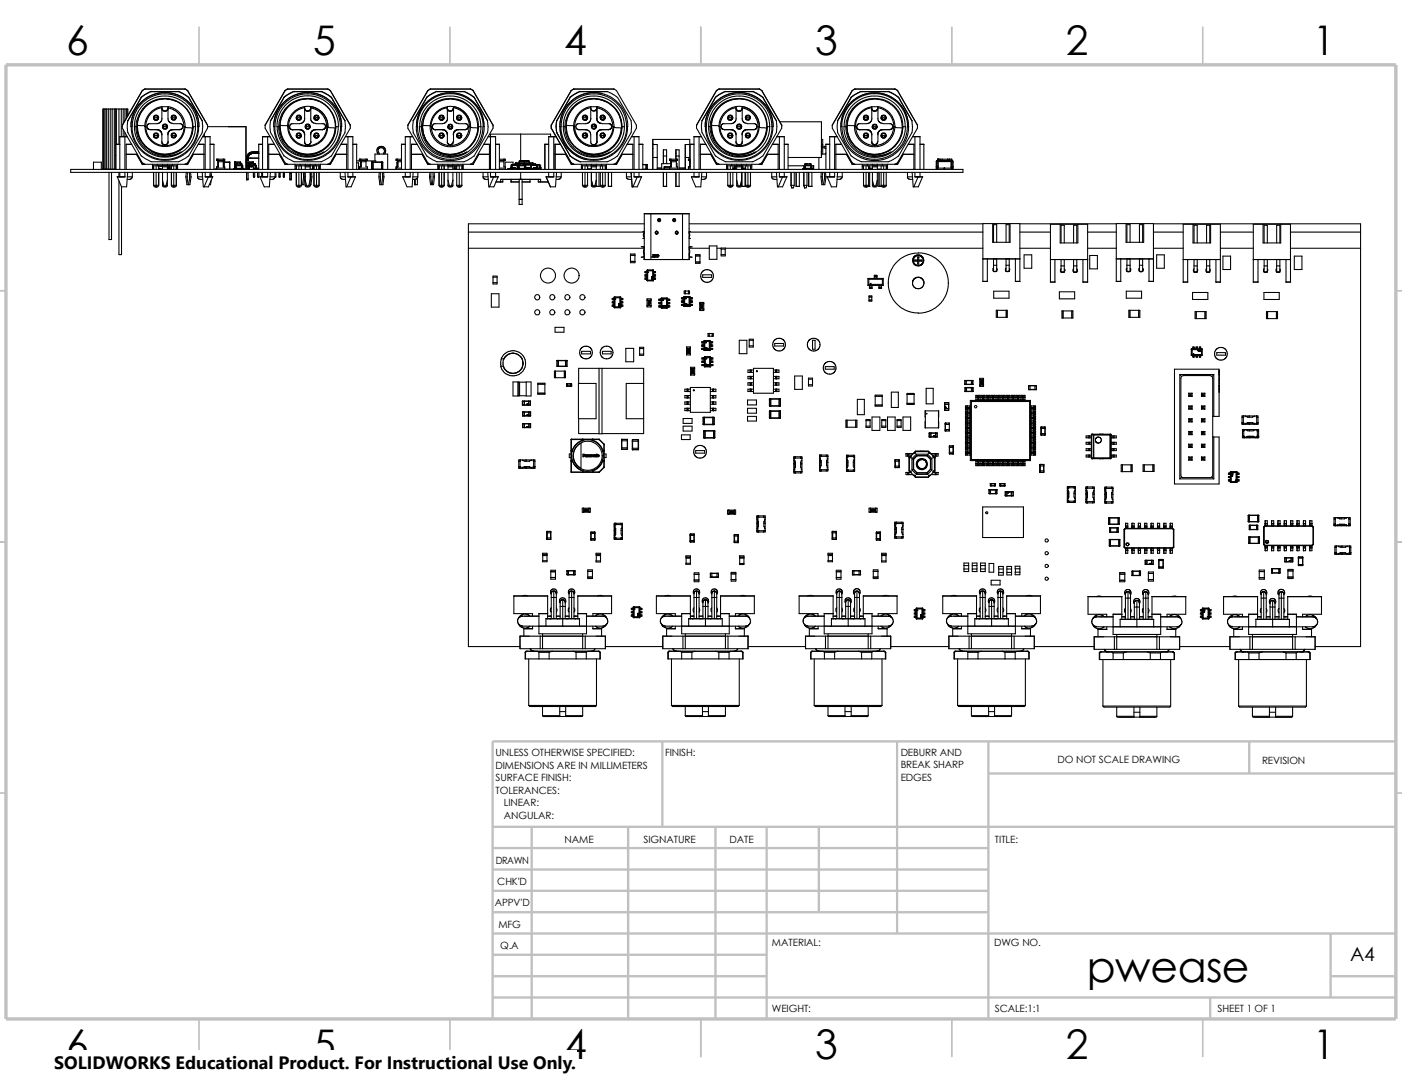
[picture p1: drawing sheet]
<svg xmlns="http://www.w3.org/2000/svg" width="279mm" height="216mm" viewBox="0 0 279 216" stroke-linecap="round" stroke-linejoin="round" font-family="sans-serif">
<defs><g id="words">
<text font-size="8.5" x="216.6" y="195.7">pwease</text>
<g font-size="8.1">
<text x="13.2" y="10.9">6</text>
<text x="62.4" y="10.9">5</text>
<text x="112.4" y="10.9">4</text>
<text x="162.4" y="10.9">3</text>
<text x="212.4" y="10.9">2</text>
<text x="261.7" y="10.9">1</text>
<text x="13.2" y="210.9">6</text>
<text x="62.4" y="210.9">5</text>
<text x="112.4" y="210.9">4</text>
<text x="162.4" y="210.9">3</text>
<text x="212.4" y="210.9">2</text>
<text x="261.7" y="210.9">1</text>
</g>
<text font-size="3.9" x="269.1" y="191.5">A4</text>
<text font-size="3.6" x="10.8" y="213">SOLIDWORKS Educational Product. For Instructional Use Only.</text>
<g font-size="2">
<text x="98.8" y="150.6">UNLESS OTHERWISE SPECIFIED:</text>
<text x="98.8" y="153.1">DIMENSIONS ARE IN MILLIMETERS</text>
<text x="98.8" y="155.6">SURFACE FINISH:</text>
<text x="132.5" y="150.6">FINISH:</text>
<text x="179.5" y="155.5">EDGES</text>
<text x="179.5" y="150.5">DEBURR AND</text>
<text x="179.5" y="153">BREAK SHARP</text>
<text x="210.8" y="151.9">DO NOT SCALE DRAWING</text>
<text x="251.5" y="152.1">REVISION</text>
<text x="98.8" y="158.1">TOLERANCES:</text>
<text x="100.4" y="160.6">LINEAR:</text>
<text x="100.4" y="163.1">ANGULAR:</text>
<text x="112.5" y="168">NAME</text>
<text x="128.2" y="167.9">SIGNATURE</text>
<text x="145.4" y="167.9">DATE</text>
<text x="198.3" y="167.9">TITLE:</text>
<text x="98.8" y="172.1">DRAWN</text>
<text x="99.1" y="176.3">CHK'D</text>
<text x="98.6" y="180.4">APPV'D</text>
<text x="99.3" y="184.8">MFG</text>
<text x="99.7" y="189">Q.A</text>
<text x="153.8" y="188.5">MATERIAL:</text>
<text x="198.1" y="188.5">DWG NO.</text>
<text x="153.8" y="201.5">WEIGHT:</text>
<text x="198.2" y="201.6">SCALE:1:1</text>
<text x="242.7" y="201.6">SHEET 1 OF 1</text>
</g>
</g></defs>
<g fill="none" stroke="#c0c0c0" stroke-width=".34">
<path d="M39.7 5.4v7.5M89.7 5.4v7.5M139.7 5.4v7.5M189.7 5.4v7.5M239.7 5.4v7.5M-.1 57.9h1.3M278.2 57.9h1.2M-.1 107.9h1.3M278.2 107.9h1.2M-.1 157.9h1.3M278.2 157.9h1.2M39.7 202.9v7.5"/>
<path d="M89.7 202.9v7.5M139.7 202.9v7.5M189.7 202.9v7.5M239.7 202.9v7.5"/>
</g>
<g fill="none" stroke="#c0c0c0" stroke-width=".47">
<path d="M132 147.7v17M178.8 147.7v38.2M197 154.1h81.2M197 147.7v55.2M249 147.7v6.4M278.2 147.7h-180v55.2M98.2 168.9h98.8M98.2 173.2h98.8M98.2 177.4h98.8M98.2 164.7h180M106 164.7v38.2M125.2 164.7v38.2"/>
<path d="M142.6 164.7v38.2M152.8 164.7v38.2M163.2 164.7v17M98.2 194.4h54.6M98.2 185.9h180M98.2 190.2h54.6M98.2 181.7h98.8M98.2 198.7h180M241.2 198.7v4.2M265.2 194.4h13M265.2 185.9v12.8"/>
</g>
<path d="M1.2 12.9h277v190h-277z" fill="none" stroke="#c0c0c0" stroke-width=".68" stroke-linecap="butt"/>
<g fill="none" stroke="#000" stroke-width=".21">
<path d="M28.2 19.4l-.3 .5M28.2 19.4h.1M28.2 19.4l-2.7 4.6M28.4 18h.1M28.4 18l-4 6.9M30.1 18.2l-1 .5-.9 .7M30.2 18.2l-1.3 .6-.7 .6M30.2 18.2h.6M30.2 18.2h5.4M33.3 19.7l1.9 .5M34.2 19.8l1.5 .6 1.6 1.4 .8 1.4 .4 2M34.2 19.8a5.7 5.7 0 0 0-7.1 5.4"/>
<path d="M34.3 19.8a5.6 5.6 0 0 0-7 5.4M35 18.2h.6l1.9 1.2M35.6 18.2l2 1.2M36.9 17.7l.5 .3M36.9 17.7h-8l-.5 .3M37.4 18h.1M37.4 18l4 6.9M37.6 19.4l2.7 4.6M37.6 19.4h.1M56.6 19.4l-.3 .5M56.6 19.4h.1M56.6 19.4l-2.7 4.6"/>
<path d="M56.8 18h.1M56.8 18l-4 6.9M58.6 18.2l-1 .5-1 .7M58.6 18.2h.7M58.6 18.2h5.5M58.6 18.2l-1.2 .6-.8 .6M61.8 19.7l1.9 .5M62.7 19.8l1.4 .6 1.6 1.4 .8 1.4 .4 2M62.7 19.8a5.7 5.7 0 0 0-7.2 5.4M62.7 19.8a5.6 5.6 0 0 0-7 5.4M63.4 18.2h.7l1.9 1.2M64 18.2l2 1.2"/>
<path d="M65.3 17.7l.5 .3M65.4 17.7h-8.1l-.5 .3M65.8 18h.1M65.8 18l4 6.9M66 19.4l2.7 4.6M66 19.4h.1M85 19.4l-2.7 4.6M85 19.4h.1M85.3 18h.1M85.3 18l-4 6.9M87 18.2l-1.3 .7-.7 .5M87.1 18.2h.6"/>
<path d="M87.1 18.2l-1 .4-1.1 .8M87.1 18.2h5.4M90.2 19.7l1.9 .5M91.1 19.8a5.7 5.7 0 0 0-7.1 5.4M91.1 19.8l1.2 .4 1.4 1 1 1.4 .5 1.2 .1 .8a5.6 5.6 0 0 1-5.2 6.2 5.6 5.6 0 0 1-5.9-5.6M91.2 19.8a5.6 5.6 0 0 0-7 5.4M91.8 18.2h.7l1.9 1.2M92.5 18.2l1 .5 1 .7M93.8 17.7l.5 .3M93.8 17.7h-8l-.5 .3M94.3 18l4 6.9M94.5 19.4l2.7 4.6"/>
<path d="M94.5 19.4h.1M113.6 19.4l-.3 .5M113.6 19.4h.1M113.6 19.4l-2.6 4.6M113.8 18h.1M113.8 18l-3.9 6.9M113.8 18l.5-.3h8l.6 .3 3.9 6.9v.6l-3.9 6.9-.6 .3M115.6 18.2l-1 .5-1 .7M115.7 18.2h.6M115.7 18.2h5.4M115.7 18.2l-1.3 .6-.8 .6M118.8 19.7l1.9 .5"/>
<path d="M119.7 19.8a5.6 5.6 0 0 0-6.6 3.4 5.6 5.6 0 0 0 2.6 7M119.7 19.8a5.6 5.6 0 0 1 4.3 5.4M119.7 19.8l1.5 .6 1.6 1.4 .8 1.4 .4 2M119.7 19.8a5.7 5.7 0 0 0-7.1 5.4M120 18.7h.1M120 18.6l-1.6-.2-1.6 .2-1.1 .4-1.5 .9-1.2 1.1-.9 1.5-.4 1.2-.1 1.5M120.4 18.2h.7l1.9 1.2M123.1 19.4l2.7 4.6v2.4l-2.7 4.7-.7 .4-1.3 .7h-5.4M142.6 19.4l-.3 .5M142.6 19.4h.1M142.6 19.4l-2.7 4.6M142.8 18l-4 6.9"/>
<path d="M142.8 18h.1M144.6 18.2l-1 .5-1 .7M144.6 18.2l-1.3 .6-.7 .6M144.6 18.2h.6M144.6 18.2h5.4M148.7 19.8l1.4 .6 1.6 1.4 .8 1.4 .4 2M148.7 19.8a5.7 5.7 0 0 0-7.2 5.4M148.7 19.8a5.6 5.6 0 0 0-7 5.4M149.4 18.2h.7l1.9 1.2M150 18.2l2 1.2M151.3 17.7l.5 .3M151.3 17.7h-8l-.5 .3"/>
<path d="M151.8 18l4 6.9M151.8 18h.1M152 19.4l2.7 4.6M152 19.4h.1M169.6 19.4l-2.7 4.6M169.6 19.4h.1M169.8 18h.1M169.8 18l-3.9 6.9M171.6 18.2l-1.3 .7-.7 .5M171.7 18.2l-1 .4-1.1 .8M171.7 18.2h.6M171.7 18.2h5.4"/>
<path d="M175.7 19.8l1.2 .4 1.4 1 1 1.4 .5 1.2 .1 .8a5.6 5.6 0 0 1-5.3 6.2 5.6 5.6 0 0 1-5.9-5.6M175.7 19.8a5.7 5.7 0 0 0-7.1 5.4M175.8 19.8a5.6 5.6 0 0 0-7.1 5.4M176.4 18.2h.7l1.9 1.2M177 18.2l1.1 .5 1 .7M178.4 17.7l.5 .3M178.4 17.7h-8.1l-.5 .3M178.9 18l3.9 6.9M179.1 19.4l2.6 4.6M179.1 19.4h.1M14.1 33.7h177.8v.6h-177.8zM18.6 33.7v-1.4h1.6v1.4"/>
<path d="M20.5 21.8h.1M20.6 21.7v12M20.7 21.7v12M21 21.7v12M21 33.7h.1M21.2 33.7h.1M21.3 21.7v12M21.4 33.7h.1M21.6 21.7v12M21.7 34.3v13.4h.5v-13.4M21.7 33.7h.1M22 21.7v12"/>
<path d="M22 33.7h.1M22.4 21.7v12M22.8 21.7v12M23 21.7v9.2M23.1 30.9h-.1v2.8M23.2 21.7v7M23.7 36v14.7h.5v-13.5M23.7 21.7v7M23.7 34.3v.9M23.9 27.2h1zM23.9 34.3v.9h1M23.9 27.2v6.5"/>
<path d="M23.9 28.7h-.8v5M24.2 21.7v5.5M24.4 24.9h.1M24.4 24.9v.6l4 6.9M24.6 21.7v2.9M24.6 25.8v1.4M24.9 21.7v2.3M24.9 26.4v7.3M24.9 34.3v.9M24.9 27.2h.5M24.9 35.2h-1.5l.8 2M25.1 30.7h2.2"/>
<path d="M25.2 21.7v1.8M25.2 26.9v.3M25.4 35.2h1M25.4 21.7v1.5M25.4 24v1.6l.1 .8 2.7 4.7M25.4 34.3l-.2 2.9h-1M25.5 23.1v-1.4h-5v12h2.5M25.5 24h.1M25.8 23.5l-.3 .5M26.1 25.2h.2M26.2 28.7h-1.1v5M26.3 25.2l.2-1.3 .4-1.4 .9-1.4 .7-.8 1.6-1 1.5-.5 1.3-.1 1.3 .1 1.4 .5 1.6 1 .8 .8 .8 1.4 .5 1.4 .1 1.2 .2 .1-.1 1.5-.6 1.5-.8 1.2-.8 .9-.8 .6-1.3 .6-2.3 .5-2.4-.5-1.2-.6-.9-.6-.8-.9-.8-1.2-.5-1.5-.2-1.5"/>
<path d="M26.3 25.2l.1 1.3 .5 1.5 .8 1.3 .7 .7 .8 .6 1.4 .8 1 .3 1.3 .1 1.3-.1 1.5-.5 1.2-.8 .9-.9 1.2-2 .3-1 .2-1.3M26.4 34.3v.9M26.4 35.2l-.3 .4-.7 .1M26.8 25.2l.1 1.2 .3 1.2 1 1.6 .7 .6 1.6 1.1 1 .3 1.4 .1 1.2-.1 1.1-.3 1.7-1.1 .6-.6 1-1.6 .4-1.2 .1-1.2M27.1 25.2a5.9 5.9 0 0 0 9 5.1 5.8 5.8 0 0 1-5.8-.1M27.2 30.7l1.2 2h9M27.3 25.2a5.6 5.6 0 0 0 5.6 5.6 5.6 5.6 0 0 0 5.6-5.6M27.3 25.2a5.6 5.6 0 0 0 3 5M27.3 25.2h.1M27.4 25l.3 2 .6 1.3 .6 .7 .6 .5 1.1 .7 2 .5 1.2-.1 1.4-.4 .7-.4 1.1-1 1-1.6 .4-1.7-1.5-.1M27.4 25l.1-1 .3-1 .4-.7 1.1-1.3 1.4-.9 1.2-.3 1.2-.1 2 .5 .7 .3 1.3 1.1 .9 1.5 .3 1.2 .1 1.1M27.4 25l1.5 .1"/>
<path d="M28.3 32.4l.6 .3M28.9 25.2l.2 1.4 .8 1.3 .6 .5 .8 .5 1.6 .3 1.3-.2 1.3-.8 .6-.6 .4-.8 .4-1.6M28.9 25.2h.1M28.9 25.2a.34 .34 0 0 1 .2 .6l.5 1.5 .6 .7 1.4 .8 1.3 .2 1.4-.3 1.2-.7 .9-1.3 .3-1.5M29.3 25.2v.3l.3 .3h1.7M30.4 33.7h.1M30.4 33h5M30.4 32.7v1M30.5 33.7h.1M30.5 33v.7M30.5 33.2h.1M30.5 33v.2"/>
<path d="M30.6 27l.2-.4 .3-.1 .4 .2v.6l-.4 .2-.5-.2v-.3h.9M30.6 23.5l.2-.5 .3-.1 .4 .3v.5l-.4 .3-.5-.3v-.2h.9M30.6 36.9l.1 .3h.4M30.6 36.9h.5M30.6 33v.7M30.6 34.3v2.6M30.7 23.5l.2 .3M30.7 23.5a.4 .4 0 0 0 .4 .4 .4 .4 0 0 0 .4-.4M30.7 27l.2 .3M30.7 27a.4 .4 0 0 0 .4 .4 .4 .4 0 0 0 .4-.4M30.9 23l-.2 .5M30.9 26.5v.1"/>
<path d="M30.9 26.6l-.2 .4M31.1 36.9v.3M31.1 36.9h.5M31.1 37.2h.1M31.1 33v.7M31.1 34.3v2.6M31.3 23.1l.2 .4M31.3 26.7l.2 .3M31.3 23.8v.1M31.3 23v.1h-.4M31.3 27.3v.1M31.3 26.5l-.4 .1"/>
<path d="M31.3 23.8h-.4v.1M31.3 27.3l-.4 .1M31.4 32.7v.3M31.5 23.5l-.2 .3M31.5 27l-.2 .3M31.6 36.9l-.1 .3h-.4M31.6 33v.7M31.6 34.3v2.6M31.6 33.7h.8M31.6 33.1h.8M31.7 33.7h.1M31.8 33.7h.1"/>
<path d="M32 33.7h.1M32.3 21.3h1.2M32.3 21.3v.2M32.3 21.5v2.1M32.3 21.5l-1.4 .4-.9 .8-.7 1.1-.3 1.4M32.3 21.3l-1.4 .4-1.2 1-.6 1.1-.2 1.4M32.3 23.6l-.2 .6-.3 .3-.5 .1h-1.7l-.3 .3v.3M32.3 26.8l-.2-.6-.3-.2-.5-.2 .5 .2 .4 .4 .1 2 .1 .3 .2 .1h.5l.3-.1 .1-.5M32.4 25.2l.2 .4 .3 .1 .2-.1 .3-.4M32.4 36.9l.1 .3h.4M32.4 36.9h.2M32.4 32.7v.3"/>
<path d="M32.4 33h1M32.4 25.2h.9M32.4 33.2h1M32.4 35.9l.3 1.1h.4l.3-1.1M32.4 33.2v.5M32.4 34.3v2.6M32.4 33v.2M32.4 25.2v-.3l.5-.2 .4 .2 .1 .3M32.4 25.2l.2 .4 .3 .1h.2l.3-.5M32.5 25.2l.1 .4M32.5 25.2a.4 .4 0 0 0 .4 .5 .4 .4 0 0 0 .4-.5M32.7 24.8v.1"/>
<path d="M32.7 24.9l-.2 .3M32.9 37v.2M33.1 25.6v.1M33.1 24.8v.1h-.4M33.1 25.6h-.4v.1M33.1 24.8l.2 .4M33.1 36.9h.3M33.3 25.2l-.2 .4M33.4 33v.2M33.4 36.9l-.2 .3h-.3M33.4 32.7v.3M33.4 33.2v.5"/>
<path d="M33.4 34.3v2.6M33.4 21.5l1.2 .3 1.2 1 .6 1 .2 .9a.34 .34 0 0 0 .3 .5M33.4 33.7h.8M33.4 33v.7M33.5 21.3v2.6l.3 .5 .7 .2M33.5 21.3l1.4 .4 1.1 1 .7 1.1 .2 1.4M33.5 21.5l-.2 .4-.4 .2-.6-.3v-.3v.3l.1 .2 .5 .2 .4-.2 .2-.5M33.7 33.7h.1M33.7 33.1v.1M33.7 33.1h.1M33.7 33.2h.1M33.7 33v.7"/>
<path d="M33.8 33v.7M33.8 33.7h-.1M34 33v.7M34.1 23.5l.2-.5 .3-.1 .5 .3v.3M34.1 27l.2-.4 .3-.1 .5 .2v.3M34.2 36.9v.3h.4M34.2 36.9h.4M34.2 33v.7M34.2 34.3v2.6M34.2 23.5h.9v.1l-.5 .3-.3-.1zM34.2 27h.9v.2l-.5 .3-.3-.1zM34.2 23.5l.1 .2 .3 .1 .4-.3-.2 .4"/>
<path d="M34.2 23.5l.2 .3M34.2 27l.2 .3M34.2 27l.1 .2 .3 .2 .4-.4M34.4 32.7v.3M34.5 25.8l-.5 .2-.5 .4v1.8M34.5 23l-.3 .5M34.5 26.5v.1M34.5 24.6h1.4M34.5 25.8h1.4M34.5 26.6l-.3 .4M34.5 25.8l-.6 .2-.3 .2-.2 .6M34.6 36.9h.5"/>
<path d="M34.6 37.2h.1M34.6 33v.7M34.6 34.3v2.6M34.6 36.9v.3M34.8 26.6l.3 .4M34.8 23.7l-.3 .1v.1M34.8 23v.1h-.4M34.8 27.3v.1M34.8 26.5l-.3 .1M34.8 23.1l.3 .4M34.8 27.3l-.3 .1M35.1 27l-.3 .3"/>
<path d="M35.1 36.9l-.1 .3h-.4M35.1 33v.7M35.1 34.3v2.6M35.1 33.7h.2M35.3 33.7h.1M35.3 33v.7M35.4 32.7v1M35.9 24.6l.5 .3v.3l-.2 .5-.3 .1 .3-.1 .2-.5M37.1 34.3l-.1 1 .3 1.5h.2l-.2-1.5 .1-1M37.7 34.3l.1 1-.2 1.5h.2l.3-1.5-.1-1M38.4 25.2h.6M38.5 25.2l-.2 1.4-.5 1.3-.9 1.2-1.2 1-1.2 .5-1.2 .2-1.8-.2-1.2-.4"/>
<path d="M39 25.2l-.1-1.2-.4-1.1-.6-1.1-.8-1-1.9-1.2-1.1-.4-1.2-.1-1.2 .1-1.2 .4-1.6 1-.7 .6-.7 1.1-.6 1.5-.1 1.4h.3M39.4 35.2h1M39.4 34.3v.9M39.4 35.2v.3l.3 .2h.7M39.5 28.7h1.2M39.7 25.2l-.2-1.5-.4-1.2-.5-1-.9-1.1-1.1-.9-1-.5-1.2-.4-1.5-.2-1.5 .2-1.2 .4-1 .5-1.1 .9-.9 1.1-.6 1-.4 1.2-.1 1.5M40.3 34.3l.2 2.9h.2M40.3 24h.1M40.3 24v2.4l-2.7 4.7-.7 .4-1.3 .7h-5.4l-2-1.2M40.4 27.2h.5M40.6 28.7v5M40.7 30.7h-2.2l-1.1 2"/>
<path d="M40.7 26.6v.6M40.9 27.2v6.5M40.9 34.3v.9M40.9 35.2h.6M40.9 27.2h1v6.5M41.4 24.9v.3M41.4 25.2v.3l-4 6.9-.5 .3M41.4 25.2h7.6v8.5M41.4 24.9h.1M41.5 35.2h.9M41.5 35.2l-.8 2M41.9 34.3v.9h-1"/>
<path d="M41.9 34.8v.4M41.9 28.7h.8l-.1 5M42.1 34.3l.1 .9M42.1 35.9l-.1 .9h-.3M42.4 35.2l-.9 2h-.8M42.4 35.2h.1M42.6 33.7h.6M43 33.7h-.1M43.2 33.5h.1M43.2 31.7h1.6v.3h-1.6zM43.2 33.5h1.6M43.3 31.7v.3"/>
<path d="M43.5 32.2v1h-.3v.5v-.2M43.5 31.7v.5M43.5 32.2h.1M43.5 32.2h1M44.5 31.7v.5M44.5 32.2v1h.3v.3M44.6 31.7v.3M44.6 32.3v.9M44.6 32.3h1.2M44.6 32.3h.1M44.7 32.3h-.1M44.7 32.3h1.1"/>
<path d="M44.7 32.3v.9M44.7 32.3h.1M44.8 33.5v.2M44.8 33.7h1.8M45.8 33.7h.1M45.8 32.3h.1M45.8 32.3v1.4M46.8 33.7h.1M46.8 33.5h.1M46.8 32.3v1.3M46.8 32.3h1.1M46.8 33.6h-.2v.1h.2"/>
<path d="M46.8 33.5l-.1 .1M46.8 32.3h.1M46.8 32.3v.8M46.9 33.7h1.6M46.9 33h.1M46.9 33l-.1 .5M46.9 33l-.1 .7M46.9 32.9v.1M46.9 32.9h.1M46.9 33l.1 .5M47 33h.1M47 32.7h.1"/>
<path d="M47 33.5l.1 .1M47 33.5h1.1M47 32.7h1.1M47 32.7l-.1 .2M47 33.5h.1M47.1 32.9l-.1 .1M47.1 33h1.1M47.1 32.9h1.1M47.1 33v.5M47.1 32.6l-.1 .1M47.1 32.6v.1M47.1 33.5v.1"/>
<path d="M47.1 32.6h1M47.1 33.6h1M47.1 32.7v.2M47.2 32.6h.1M47.9 32.6h.1M47.9 33.7h.1M47.9 32.3v.3M47.9 33.6v.1M47.9 32.3h.1M48 32.6h.1M48 32.3v.3M48 33.6v.1"/>
<path d="M48.1 32.7h.1M48.1 32.6v.1M48.1 33.5v.1M48.1 32.7l.1 .2M48.1 33.5h.1M48.1 32.6l.1 .1M48.2 33.5l-.1 .1M48.2 32.9v.1M48.2 33l-.1 .5M48.2 33h.1M48.2 32.7l.1 .2M48.3 32.9l.1 .1v.6l.2 .1-.3-.1"/>
<path d="M48.3 33v.1M48.3 33h.1M48.3 32.9v.1M48.3 32.9h.1M48.3 33l-.1 .5M48.3 33.1h.1M48.3 33.1v.5M48.3 33.6h.1M48.6 33.7h.4M49.1 32.2h1.4v.4M49.1 32.4h1.3M49.1 32.9v.2h.3v-.2v.7l.2-.6"/>
<path d="M49.1 31.5l.3-.7 .4-.4 .7-.2-.6 .2-.5 .4-.3 .8M49.1 31.6v.2h.4M49.1 32.4h.4v.5h-.4M49.1 35.6v.2h.3v-.2M49.1 33.5v.1zM49.1 33.6v.1M49.1 31.5v.1M49.1 31.5l.2 .1M49.1 32.9h.6M49.1 31.6v2.1M49.1 31.6h.1M49.1 35.6h.3"/>
<path d="M49.2 34.5l-.1-.2v1.3M49.3 31.6l.1 .2M49.3 31.6h.2M49.4 32.4h.1M49.4 33.5h.1M49.4 31.5h2.2M49.4 31.6v.3M49.4 33.7h.1M49.4 34.3v1.3M49.4 31.5v.1M49.5 31.9h-.4v.5M49.6 33h.1"/>
<path d="M49.6 33.5h.1M49.7 33l-.1 .7h-.3v-.1h.2M49.7 32.9v.1M49.7 33h.1M49.7 33v.2M49.7 32.9h.1M49.7 33.1v.4M49.7 32.9l-.1 .1M49.7 33.2h.8v.5M49.7 33.2v.5M49.7 32.7h.1M49.7 32.7v.2"/>
<path d="M49.7 32.7h1.1M49.8 32.9l-.1 .1M49.8 33v.2M49.8 33h1.1M49.8 32.9h1.1M49.8 32.6h1M49.8 32.7v.2M49.8 32.6l-.1 .1M49.8 32.6v.1M49.9 32.6h.1M50 32.6h.1M50.2 33.2h.1"/>
<path d="M50.2 32.4v.2M50.2 32.4l.1 .2M50.2 32.6h.1M50.4 32.4v.2M50.5 30.3h1.1M50.5 30.4v.2M50.5 30.6h1.1M50.5 32.4h-.1M50.5 30.4h1.1M50.5 30.5l-.6 .2-.3 .3-.2 .5M50.5 30.6l-.6 .1-.3 .3-.2 .6M50.5 30.4h-.4l-.4 .3-.3 .4-.1 .4"/>
<path d="M50.5 33.5h.3M50.5 33.6h.3M50.5 34.3v.8M50.5 35.1h.1M50.6 32.6h.1M50.7 32.6h.1M50.8 34.3v.8l-.1 .2-.2-.2M50.8 33.6v.1M50.8 32.7l.1 .2M50.8 32.7h.1M50.8 32.6v.1M50.8 33.5v.1"/>
<path d="M50.8 33.5h.1M50.8 32.6l.1 .1M50.9 32.9v.1M50.9 33l-.1 .5M50.9 33h.1M50.9 33.5h.2M50.9 32.7l.1 .2M50.9 33.5l-.1 .1M51 32.9l.1 .1v.5M51 33v.1M51 33h.1M51 32.9v.1"/>
<path d="M51 32.9h.1M51 33l-.1 .5M51 33.1h.1M51 33.1l.1 .5M51.1 33.6l.1 .1M51.1 33.6h.1M51.1 33.5l.3 .1v.1h-.2M51.1 33.5h.3M51.2 30.3h.1M51.1 33.5h.5M51.1 33.5v.1M51.2 33.7h.1"/>
<path d="M51.3 30.3h.1M51.3 30.6h.1M51.3 30.3h.2zM51.3 30.6h.3M51.4 30.3h.1M51.4 33.5v.1M51.4 34.3v.8M51.4 35.1h.1M51.6 34.3v.8l-.1 .2-.1-.2M52.2 35.1h.1M52.2 34.3v.8M52.2 35.1v.1"/>
<path d="M52.3 34.3v.9h1M52.3 27.2v6.5M52.3 28.7h-.7v5M52.3 27.2h1zM52.8 24.9h.1M52.8 24.9v.6l4 6.9M53.3 27.2v6.5M53.3 34.3v.9M53.3 27.2h.5M53.6 30.7h2.1M53.8 35.2h1M53.9 34.3l-.2 2.9h-1l-.9-2h1.5"/>
<path d="M53.9 24l-.1 1.6 .1 .8 2.7 4.7M53.9 24h.1M54.2 23.5l-.3 .5M54.6 25.2h.2M54.7 28.7h-1.1v5M54.8 25.2l.1-1.3 .5-1.4 .8-1.4 .7-.7 1.7-1.1 1.4-.5 1.3-.1 1.3 .1 1.5 .5 1.6 1 .7 .8 .9 1.4 .4 1.4 .1 1.2 .3 .1-.2 1.5-.5 1.5-.8 1.2-.8 .9-.9 .6-1.2 .6-2.4 .5-1.4-.2-1.6-.6-1.2-.7-.8-.8-.8-1.1-.5-1-.4-2.4M54.8 25.2v1l.4 1.3 .7 1.4 .7 .8 .7 .7 1.2 .8 1.5 .5 1.3 .1 1.3-.1 1-.3 2-1.2 .9-.9 .8-1.3 .5-1.5 .1-1.3M54.8 35.2l-.3 .5h-.7M54.8 34.3v.9M55 34.3v.8l-.2 .2M55.2 25.2l.1 1.2 .4 1.2 1.2 1.8 1 .9 1.1 .6 .9 .3 1.4 .1 1.2-.1 1.2-.3 1.6-1.1 .7-.6 1-1.6 .3-1 .1-1.4M55.2 25.2h.3"/>
<path d="M55.5 25.2a5.9 5.9 0 0 0 9.1 5.1 5.8 5.8 0 0 1-5.9-.1M55.6 35.1h.1M55.6 34.3v.8M55.7 30.7l1.1 2h9.1M55.7 25.2a5.6 5.6 0 0 0 3 5M55.7 25.2a5.6 5.6 0 0 0 5.6 5.6 5.6 5.6 0 0 0 5.6-5.6M55.8 25.2h.1M55.8 25l.3 2 .7 1.3 .5 .7 .7 .5 1.1 .7 1.9 .5 1.3-.1 1.3-.4 .8-.4 1.1-1 .9-1.6 .4-1.7-1.5-.1M55.8 25l.1-1 .4-1 .3-.7 1.1-1.3 1.5-.9 1.2-.3 1.2-.1 1.9 .5 .8 .3 1.2 1.1 .9 1.5 .4 1.2v1.1M55.8 34.3v1l-.2-.2M55.8 25l1.5 .1M56.5 35.1h.1"/>
<path d="M56.5 34.3v.8M56.7 34.3l-.1 1-.1-.2M56.8 32.4l.5 .3M57.3 25.2a.34 .34 0 0 1 .2 .6l.6 1.5 .6 .7 1.4 .8 1.2 .2 1.5-.3 1.2-.7 .9-1.3 .3-1.5M57.3 25.2l.3 1.4 .7 1.3 .7 .5 .7 .5 1.6 .3 1.4-.2 1.2-.8 .7-.6 .4-.8 .3-1.6M57.3 25.2h.1M57.8 35.6v.2h.3v-.2M57.8 35.6h.3M57.8 34.5v-.2v1.3M58.1 34.3v1.3M58.3 25.8h1.5M58.8 33h5"/>
<path d="M58.8 32.7v1M59.1 36.9l.1 .3h.4M59.1 36.9h.5M59.1 33v.7h-.3M59.1 34.3v2.6M59.1 23.5l.2 .3M59.1 23.5a.42 .42 0 0 0 .5 .4 .42 .42 0 0 0 .4-.4M59.1 27l.2 .3M59.1 27a.4 .4 0 0 0 .4 .4 .4 .4 0 0 0 .4-.4h.1M59.4 23v.1M59.4 26.5v.1M59.4 23.1l-.3 .4"/>
<path d="M59.4 26.6l-.3 .4M59.6 36.9h.5M59.6 37.2h.1M59.6 33v.7M59.6 34.3v2.6M59.6 36.9v.3M59.7 26.6l.2 .4h-.8v.2l.3 .3 .4-.1 .3-.4-.3-.5h-.5l-.3 .5M59.7 23.8v.1M59.7 23v.1h-.3M59.7 27.3v.1M59.7 26.5l-.3 .1M59.7 23.1l.2 .4h-.8v.1l.3 .3h.4l.3-.4-.3-.5h-.5l-.3 .5"/>
<path d="M59.7 23.8h-.3v.1M59.7 27.3l-.3 .1M59.8 32.7v.3M59.9 23.5l-.2 .3M59.9 27l-.2 .3M60.1 36.9l-.2 .3h-.3M60.1 33v.7M60.1 34.3v2.6M60.1 35.6l.1 1.2h-.1M60.5 34.3l-.2 2.5h.3l.1-2.5M60.7 21.3l-1.4 .4-1.1 1-.7 1.1-.2 1.4M60.7 21.3v.2"/>
<path d="M60.7 21.5v2.1M60.7 21.3l.9-.1 .8 .1 1 .4 .6 .5 1 1.4 .4 1.6M60.7 21.5l-1.3 .4-1 .8-.7 1.1-.2 1.4M60.7 23.6l-.1 .6-.5 .4-2.1 .1-.3 .3v.4l.2 .3 .4 .2M60.7 26.8l-.1-.6-.5-.3-.4-.1 .5 .2 .4 .4 .1 2 .1 .3 .3 .1h.5l.2-.1 .2-.5M60.8 36.9l.1 .3h.4M60.8 36.9h.3M60.8 32.7v.3M60.8 33h1M60.8 25.2h.9M60.8 33.2h1M60.8 35.9l.3 1.1h.4l.3-1.1"/>
<path d="M60.8 33.2v.5M60.8 34.3v2.6M60.8 33v.2M60.8 25.2l.1-.3 .4-.2 .5 .2v.3M60.8 25.2l.2 .4 .3 .1h.3l.2-.5M60.8 25.2l.2 .4 .3 .1 .3-.1 .2-.4M60.9 25.2l.2 .4M60.9 25.2a.4 .4 0 0 0 .4 .5 .4 .4 0 0 0 .4-.5h.1M61.1 24.8v.1M61.1 24.9l-.2 .3M61.3 37v.2M61.5 24.8l.2 .4"/>
<path d="M61.5 25.6v.1M61.5 24.8v.1h-.4M61.5 25.6h-.4v.1M61.6 36.9h.2M61.7 25.2l-.2 .4M61.8 36.9l-.2 .3h-.3M61.8 32.7v.3M61.8 35.9v-1.6v2.6M61.8 33.7h.8M61.8 33.2v.5M61.8 33v.2M61.9 21.5l1.1 .3 1.2 1 .7 1 .2 .9a.34 .34 0 0 0 .2 .5"/>
<path d="M61.9 21.5l-.1 .4-.5 .2-.5-.3-.1-.3v.3l.2 .2 .4 .2 .5-.2 .2-.5M62.1 34.3l-.1 2.5h-.2M62.3 33.7h.1M62.3 33v.7M62.4 33v.7M62.4 33.7h-.1M62.5 27l.2-.4 .4-.1 .4 .2v.6l-.4 .2-.5-.2v-.3h.9M62.6 36.9l.1 .3h.4M62.6 36.9h.5M62.6 33v.7M62.6 34.3v2.6M62.7 23.5v.2l.4 .1 .4-.3-.2 .4"/>
<path d="M62.7 23.5l.2 .3M62.7 27l.2 .3M62.7 27v.2l.4 .2 .4-.4M62.8 32.7v.3M62.9 26.6l-.2 .4M62.9 25.8l-.6 .2-.3 .2-.2 .6M62.9 23l-.2 .5M62.9 26.5v.1M62.9 24.6h1.4M62.9 25.8h1.4M62.9 24.6l-.6-.2-.4-.5v-2.6l.8 .1 1.5 1 .9 1.4 .3 1.4M62.9 25.8l-.5 .2-.4 .4-.1 1.8"/>
<path d="M63.1 36.9v.3M63.1 36.9h.5M63.1 37.2h.1M63.1 33v.7M63.1 34.3v2.6M63.2 23.7l-.3 .1v.1M63.2 26.6l.3 .4M63.3 27.3l-.4 .1M63.3 23v.1h-.4M63.3 27.3v.1M63.3 26.5l-.4 .1M63.3 23.1l.2 .4h-.9v.1l.3 .3h.4l.3-.4-.3-.5h-.5l-.3 .5"/>
<path d="M63.5 27l-.2 .3M63.6 36.9l-.2 .3h-.3M63.6 33v.7h.2M63.6 34.3v2.6M63.8 32.7v1M64.3 24.6l.5 .3 .1 .3-.2 .5-.4 .1 .4-.1 .2-.5M65.3 25.2h.1M66.8 25.2h.6M66.9 25.2l-.1 1.4-.5 1.3-.9 1.2-1.2 1-1.3 .5-1.1 .2-1.9-.2-1.2-.4M67.5 25.2l-.2-1.4-.3-1-.6-1.1-.9-1-1.1-.8-1.1-.5-2-.4-1.4 .2-1 .4-1.4 .8-.8 .7-.7 1-.5 1.1-.3 1v1M67.8 35.2h1M67.8 35.2l.1 .3 .2 .2h.8"/>
<path d="M67.8 34.3v.9M67.9 28.7h1.2M68.1 25.2l-.2-1.5-.3-1.2-.6-1-.9-1.1-1.1-.9-1-.5-1.2-.4-1.5-.2-1.5 .2-1.2 .4-1 .5-1.1 .9-.9 1.1-.5 1-.4 1.2-.1 1.5M68.7 34.3l.3 2.9h.1M68.7 24h.1M68.7 24v2.4l-2.7 4.7-.6 .4-1.3 .7h-5.5l-2-1.2M68.8 27.2h.5M69.1 28.7v5M69.1 30.7h-2.1l-1.2 2M69.3 27.2v6.5M69.3 34.3v.9M69.3 35.2h.6"/>
<path d="M69.3 27.2h1v6.5M69.8 24.9h.1M69.8 24.9v.6l-4 6.9-.5 .3M69.9 35.2h.9M69.9 35.2l-.8 2M70.3 34.3v.9h-1M70.3 28.7h.8v5M70.8 35.2l-.8 2h-.9M70.8 35.2h.1M71.1 32h.8M71.1 32.4h.4v1.3M71.5 32h.1"/>
<path d="M71.5 32h.2M71.6 31.7h1.6v.3h-1.6zM71.6 33.5h1.6M71.6 33.5h.1M71.8 31.7v.3M71.9 32.2l.1 1h-.4v.5v-.2M71.9 31.7v.5M71.9 32.2h1M71.9 32.2h.1M72.9 31.7v.5M72.9 32h2v.3M72.9 32.2v1h.3v.3"/>
<path d="M73 31.7v.3M73.2 33.5v.2M74.1 33.7h.1M74.1 33.7h2.1M74.1 32.3h2.1M74.1 32.3v1.4M74.1 32.3h.1M74.3 32.3v1.4M74.7 32v-1.3h2.6v3M75.1 30.1l.3-.8 .6-.2 .7 .4 .2 .6M75.1 30.1l.2 .5M75.3 30.6l.1 .1"/>
<path d="M75.6 34.3l.1 2.5h.2l-.1-2.5M75.6 30.7l-.2-.9 .2-.3 .4-.1 .4 .1 .2 .3v.4l-.2 .5M76 32.3v1.4M76.2 33.7h.1M76.2 32.3h.1M76.2 34.3l-.1 2.5h.2l.2-2.5M76.2 32.3v1.4M76.3 32.3v1.4M76.8 30.1l-.1 .6M79 33.5h.1M79 33.5h1M79.2 31.7v.3"/>
<path d="M79.2 32.2h.1M79.2 32.2l.1 1h-.3v.5v-.2M79.2 31.7v.5M79.2 32.2h.8M79.2 32.3h-.1v.9M80 31.7h-1v.3h1M80.8 34.3v.9h.9M80.8 27.2v6.5M80.8 28.7h-.8v5M80.8 27.2h.9zM81.3 24.9v.6l4 6.9 .5 .3M81.3 24.9h.1"/>
<path d="M81.7 27.2v6.5M81.7 34.3v.9M81.7 27.2h.6M82 30.7h2.2M82.3 35.2h1M82.3 34.3l-.2 2.9h-1l-.8-2h1.4M82.3 24h.1M82.3 24v2.4l2.7 4.7M83.1 25.2l.2-1.3 .5-1.5 .7-1.2 .7-.8 2-1.3 1.2-.3 1.3-.2 1.3 .2 1 .2 2 1.2 .9 1 .8 1.2 .5 1.5 .1 1.2 .2 .1-.1 1.5-.4 1.2-.6 1-.9 1.1-1.1 .9-1 .6-1.2 .3-1.5 .2-1.5-.2-1.2-.3-1-.6-1.1-.9-.9-1.1-.5-1-.4-1.2-.2-1.5M83.1 28.7h-1.1v5M83.2 35.5v1.3h-.5v-1.1M83.3 34.3v.9"/>
<path d="M83.3 35.2l-.4 .5h-.7M83.6 25.2l.1 1.4 .4 1 .8 1.4 .7 .8 1 .7 1.1 .5 2 .4 1.4-.2 1.1-.3 1.3-.8 .8-.8 .7-1 .7-1.7 .2-1.4h-.7M84 25.2a5.9 5.9 0 0 0 9 5.1 5.8 5.8 0 0 1-5.8-.1M84.1 30.7l1.2 2h9M84.2 25.2a5.6 5.6 0 0 0 3 5M84.2 25l.1 1.2 .3 1.1 .9 1.5 1.3 1.1 .7 .4 2 .4 1.2-.1 1.2-.3 1.2-.7 .9-.9 .8-1.3 .4-1.9-1.4-.1M84.2 25.2h.1M85.7 25.2l.2 1.4 1 1.5 1.4 .9 1.4 .3 1.4-.3 1.5-.9 .9-1.5 .3-1.4M85.7 34.3l-.1 1 .2 1.5h.2l-.1-2.5M85.8 25.1l-1.5-.1v-.8l.3-1 .8-1.4 1.3-1.1 .7-.5 1.4-.4 1.2-.1 1.9 .5 1.2 .7 .6 .6 .6 .6 .6 1.3 .3 2M85.8 25.2h.1M86.3 34.3l-.2 2.5h.3l.1-2.5"/>
<path d="M86.8 25.8h1.4M87.2 33.7h.2M87.2 33h5.1M87.2 32.7v1M87.4 33.7h.1M87.4 33v.7M87.4 33.2h.1M87.4 33v.2M87.5 27l.2-.4 .3-.1 .4 .2v.6l-.4 .2-.5-.2v-.3h.9M87.5 36.9l.1 .3h.4M87.5 36.9h.5M87.5 33v.7"/>
<path d="M87.5 34.3v2.6M87.6 23.5l.2 .3M87.6 23.5a.4 .4 0 0 0 .4 .4 .4 .4 0 0 0 .4-.4M87.6 27l.2 .3M87.6 27a.4 .4 0 0 0 .4 .4 .4 .4 0 0 0 .4-.4M87.8 23v.1M87.8 26.5v.1M87.8 23.1l-.2 .4M87.8 26.6l-.2 .4M88 36.9h.5M88 37.2h.1M88 33v.7"/>
<path d="M88 34.3v2.6M88 36.9v.3M88.1 26.6l.3 .4M88.2 23.1l.2 .4h-.9v.1l.3 .3h.5l.2-.4-.2-.5h-.6l-.2 .5M88.2 23.8v.1M88.2 23v.1h-.4M88.2 27.3v.1M88.2 26.5l-.4 .1M88.2 23.8h-.4v.1M88.2 27.3l-.4 .1M88.3 32.7v.3M88.3 23.5l-.1 .3"/>
<path d="M88.4 27l-.2 .3M88.5 36.9l-.2 .3h-.3M88.5 33v.7M88.5 34.3v2.6M89.1 21.5l.2 .5 .4 .2 .5-.2 .2-.5M89.2 21.3v.2M89.2 21.5v2.1M89.2 21.3l-1.6 .5-.9 .8-.7 1.2-.2 1.4M89.2 21.3l.6-.1 1.3 .2 1.4 .9 1 1.5 .3 1.4M89.2 21.5l-1.3 .3-1.1 .9-.7 1.3-.2 1.2M89.2 21.5l.1 .4 .4 .2 .4-.1 .2-.5M89.2 23.6l-.2 .6-.4 .4-2.2 .1-.2 .3-.1 .4 .2 .3 .5 .2"/>
<path d="M89.2 26.8l-.2-.6-.4-.3-.4-.1 .4 .2 .5 .4 .1 2.1 .3 .3h.5l.3-.6M89.2 25.2l.3 .5h.2l.3-.1 .3-.4M89.3 36.9l.1 .3h.3M89.3 36.9h.2M89.3 32.7v.3M89.3 33h1M89.3 25.2h.9M89.3 33.2h1M89.3 35.9l.3 1.1h.4l.3-1.1M89.3 33.2v.5M89.3 34.3v2.6M89.3 33v.2"/>
<path d="M89.4 25.2l.1 .4M89.4 25.2v.2l.3 .2 .4-.4M89.6 24.8l-.2 .4M89.7 37v.2M89.9 25.5l-.3 .1v.1M90 24.8l.2 .4M90 24.8v.1l-.5-.1M90 36.9h.3M90.2 25.2l-.2 .5M90.3 36.9l-.2 .3h-.4M90.3 32.7v.3M90.3 33v.2"/>
<path d="M90.3 33.5h.3M90.3 33.2v.5M90.3 34.3v2.6M90.3 21.5l1.5 .5 .7 .6 .8 1.1 .2 1a.36 .36 0 0 0 .3 .5M90.6 33.7h.1M90.6 33.7h.4M90.6 33v.7M90.7 33v.7M90.7 33.7h-.1M90.9 33v.7M91 27l.2-.4 .3-.1 .4 .2v.6l-.4 .2-.4-.2-.1-.3h.9M91 36.9l.1 .3h.4"/>
<path d="M91 36.9h.5M91 33v.7M91 34.3v2.6M91 36.9h.1M91.1 23.5l.1 .2 .3 .1 .4-.3-.2 .3M91.1 23.5l.2 .2M91.3 32.7v.3M91.3 23l-.2 .5M91.3 26.5v.1M91.3 26.6l-.2 .4M91.4 25.8l-.6 .2-.3 .2-.2 .6M91.4 24.6h1.4"/>
<path d="M91.4 25.8h1.4M91.4 24.6l-.7-.2-.3-.5v-2.6l1.2 .3 1.2 .9 .7 1.3 .3 1.4M91.4 25.8l-.6 .2-.4 .4v1.8M91.5 36.9v.3M91.5 36.9h.5M91.5 37.2h.1M91.5 33v.7M91.5 34.3v2.6M91.7 26.6l.2 .4M91.7 23.1l.2 .4h-.9v.1l.3 .3h.5l.2-.4-.2-.5h-.6l-.2 .5M91.7 23.8h-.4v.1M91.7 27.3l-.4 .1"/>
<path d="M91.7 23.8v.1M91.7 23v.1h-.4M91.7 27.3v.1M91.7 26.5l-.4 .1M91.9 27l-.4 .4-.3-.2-.1-.2 .2 .3M91.9 27l-.2 .3M92 36.9l-.1 .3h-.4M92 33v.7M92 34.3v2.6M92 33.7h.3M92 36.9h.1M92.2 33.7h.1"/>
<path d="M92.2 33v.7M92.3 32.7v1M92.8 24.6l.5 .3v.3l-.2 .5-.3 .1 .3-.1 .2-.5M93.5 25.2l-.2 1.4-.7 1.1-.7 .6-.8 .4-1.4 .3-1.4-.3-1-.6-.9-1.2-.4-.9v-.8h-.2M93.8 25.2h.1M95.3 25.2l-.1 1.2-.5 1.4-.9 1.3-1.3 1-1.1 .5-1.1 .2-1.7-.1-1.4-.5M95.8 25.2l-.1-1.2-.3-1.1-1-1.7-.7-.6-1.6-1-1.2-.4-1.2-.1-1.2 .1-1.1 .4-1.7 1-.6 .6-.7 1.1-.6 1.5-.1 1.4h.3M96.3 35.2h1M96.3 34.3v.9M96.3 35.2v.3l.3 .2h.7M96.4 28.7h1.2M96.5 25.2l-.2-1.5-.4-1.1-.6-1.1-1-1.2-1-.8-1.2-.6-2.4-.4-2.3 .4-1.1 .5-1 .8-.8 .8-.8 1.1-.4 1.1-.3 1.3v.7h.2l.1 1 .2 1.1 .6 1.3 .7 .9 .8 .8 1.4 .9 1.4 .4 1.3 .1 1.3-.1 1.5-.4 1.3-.9 .8-.8 1.1-1.6 .4-1.4 .2-1.3"/>
<path d="M97.2 24h.1M97.2 24v1.2M97.2 34.3l.2 2.9h.1M97.3 27.2h1.5v6.5M97.3 25.2l-.1 1.2-2.7 4.7-1.6 .9-.4 .2h-5.4l-1-.4-1.1-.8M97.5 28.7v5M97.6 30.7h-2.2l-1.1 2M97.7 34.3v.9M97.7 35.2h.7M98.3 24.9h.1M98.3 24.9v.6l-4 6.9-.5 .3M98.4 35.2h.9"/>
<path d="M98.4 35.2l-.9 2M98.8 34.3v.9h-1.1M98.8 28.7h.8l-.1 5M99.3 35.2l-.9 2h-.9M99.3 35.2h.1M99.5 31.7h1.2v.3h-1.2M99.5 33.5h1.2M99.5 32.2h.9M99.8 35.7h4M99.8 36.2h-1h1.4M99.8 35.7v.5M99.8 35.7h.4"/>
<path d="M99.8 36.2h.4M100.2 35.7h1.7M100.2 35.7v.5M100.4 31.7v.5M100.4 32.2v1h.3M100.5 31.7v.3M100.7 33.5v.2M101.7 33.6h.1M101.7 33.5h.1M101.7 33.6h-.4v.1M101.7 33.5v.1M101.9 35.7v.5"/>
<path d="M101.9 35.7h.1M101.9 36.2h.1M101.9 36.2h1.6zM101.9 35.7h3.7M101.9 33.1v.1M101.9 33.3v.1M101.9 33.4h.8v.1h-.8l-.2 .2M101.9 33.4l-.2 .1M101.9 32.9h.3M101.9 33.2h.1M101.9 33.1h.1M101.9 32.9v.2"/>
<path d="M101.9 33.2v.1M101.9 33.3h.1M102 33.3v.1M102 32.8h.2M102 32.8v.3M102 33.2v.1M102 32.8l-.1 .1M102 33.1v.1M102 33.5l1.2 .1M102.1 32.9h.1M102.2 32.8h.1M102.2 32.8v.1"/>
<path d="M102.2 32.9h.1M102.2 32.8v-.5h-1.5v1.2M102.2 33.6v.1M102.3 32.8h1.1M102.3 32.9h.7M102.3 32.8v.1M102.7 32.5l-.2 .3M102.7 32.5h3.6M102.8 32.8v.1M102.9 33.6l.1 .1 .3-.1M103 32.9h.2M103 32.9v.7"/>
<path d="M103.2 32.8v.1M103.2 32.8h-.2v.1M103.2 33.5l-.1 .1M103.2 33.2v.1M103.2 33.5h.1M103.2 32.9h.2M103.2 33.2h.1M103.2 32.8v.4M103.2 32.9h-1.2v.5M103.3 33h.1M103.3 33.6h1.2M103.3 33l-.1 .5"/>
<path d="M103.3 33.4h.1M103.3 32.9v.1M103.3 33v.6M103.3 32.9h.1M103.3 33l.1 .5M103.4 33h.1M103.4 33.5h1.1M103.4 32.7h1.1M103.4 32.7l-.1 .2M103.4 32.7h.1M103.4 33.5h.1M103.5 35.7h.6v5h-.6z"/>
<path d="M103.5 39.7h.6M103.5 32.1h1M103.5 32.1l-.1 .4h1.1M103.5 32.9l-.1 .1M103.5 33h1.1M103.5 32.9h1.1M103.5 33v.5M103.5 32.5l-.2 .3M103.5 32.6h1M103.5 32.7v.2M103.5 32.6l-.1 .1M103.5 32.6v.1"/>
<path d="M103.6 32l-.1 .1M103.6 32.6h.1M103.6 32h.9zM103.8 26.7h5.9v.5M103.8 26.7v5.3M103.8 33.6v.1M103.8 34.3v1.4M103.8 26.7h-6.1v7M103.8 35.7h3.9M104.1 36.2h1.5zM104.2 33.6l.1 .1zM104.3 32.6h.1"/>
<path d="M104.4 32.6h.1M104.5 32.6l.1 .1M104.5 32.1h1M104.5 32.5h1M104.5 32.1v.4M104.5 32.7l.1 .2M104.5 32v.1M104.5 32h.9zM104.5 32.7h.1M104.5 32.6v.1M104.5 33.5v.1M104.5 33.5h.1"/>
<path d="M104.6 33.5l-.1 .1M104.6 32.9v.1M104.6 33l-.1 .5M104.6 33h.1M104.6 32.7v.2M104.6 32.9l.3 .7 2-.1M104.6 33l.1 .1M104.6 32.9h1.2M104.6 32.9h.1M104.6 33v.5M104.7 33.1h.1M104.7 33.1v.5"/>
<path d="M104.7 33.6l.1 .1M104.7 33.5v.1M104.7 33.6h.1M104.7 33.6l-.1 .1M104.8 33.4h.1M104.8 33.7h.1M105 33.6v.1h-.2M105.1 33.6v.1M105.2 33.6l2 .1M105.4 32l.1 .1M105.5 32.5l.1 .3M105.5 32.1v.4"/>
<path d="M105.6 35.7h1.7M105.6 36.2h.1M105.6 35.7v.5M105.8 32.9l-.1 .5h-.9M105.8 32.9h1.2M105.8 32.9h.2M105.9 33.7h.1M105.9 32.9v.8M106 32.9v-.1h-.2v.1M106 32.9h.7M106.1 32.5l.4 .3M106.2 32.8v.1"/>
<path d="M106.2 32.5h-3.5M106.3 33.6v.1M106.3 32.6h.4v.2h-2.1M106.7 32.9h.1M106.8 32.8h.3M106.8 32.9h.3M106.8 32.8v.1M106.8 32.8l-.1 .1M106.9 32.9h.1M106.9 32.9v.5M107 32.8l.1 .1M107 33.1v.1"/>
<path d="M107 32.8h.1M107 33.3v.1M107 33.2h.1M107 33.1h.1M107 32.8v.3M107 33.2v.1M107 33.3h.1M107.1 33.5h.1M107.1 33.3v.1M107.1 33.4h.1M107.1 32.8h.4M107.1 32.9v.2"/>
<path d="M107.1 33.2v.1M107.1 33.1v.1M107.1 33.4l.2 .2M107.1 33.5v.1M107.1 33.6l.1 .1M107.1 32.9v.5h-.8v.1h.8M107.1 33.7h.1M107.1 33.6h.1M107.1 32.8h.1M107.1 33.6l.2 .1M107.3 33.6h.1M107.3 35.7h.4"/>
<path d="M107.3 36.2h.4M107.3 35.7v.5M107.3 33.6h.4M107.3 36.2h2h-1.6M107.5 32.9v.7M107.5 32.8h.1M107.5 32.9h.2v.8M107.7 33.7h.1M107.7 33.4l.1 .3M107.7 35.7v.5M109.3 27.2h1.1zM109.3 34.3v.9h1.1"/>
<path d="M109.3 28.7h-.7v5M109.3 27.2v6.5M109.9 24.9h.1M109.9 25.5l4 6.9M109.9 25.5h.1M109.9 24.9v.6M110.4 27.2v6.5M110.4 34.3v.9M110.4 27.2h.4M110.6 30.7h2.1M110.8 35.2h1M110.9 24l-.1 1.6 .2 .8"/>
<path d="M110.9 34.3l-.2 2.9h-1l-.9-2h1.6M111 26.4l2.6 4.7M111 24h.1M111 26.4h.1M111 24l-.2 1.1 .2 1.3M111.3 23.5l-.3 .5M111.6 25.2l.1 1.3 .3 1.1 1 1.8 1 1 .9 .6 1.8 .8M111.6 25.2l.4 2.4 .6 1.2 .9 1 1.1 1 1.1 .6 1.2 .4 1.4 .2 1.5-.2 1.6-.6 1.2-.7 .8-.8 .8-1.1 .5-1 .4-1.6v-.8h-.2M111.6 25.2h.2M111.7 28.7h-1.1v5M111.8 25.2l.1-1.3 .5-1.4 .5-.9 .9-1.1 1.8-1.2 1.5-.5 1.2-.1 1.3 .1 1.5 .5 1.3 .8 .8 .8 1.1 1.6 .5 1.4 .1 1.3M111.8 25.2v1l.4 1.3 .5 1 .8 1.1 .8 .8 1.2 .8 1.6 .5 1.3 .1 1.2-.1 1.3-.4 1.5-.9 .5-.5 .6-.6 .9-1.6 .4-1.2 .1-1.3"/>
<path d="M111.8 34.3v.9M111.8 35.2l-.2 .4-.8 .1M112.2 25.2l.2 1.4 .3 1 .6 1 .9 1.1 1.8 1.2 .9 .3 1.4 .1 1.2-.1 1.2-.3 1.6-1.1 .7-.6 1-1.6 .3-1.2 .2-1.2M112.3 25.2h.3M112.6 25.2a5.9 5.9 0 0 0 9 5.1 5.8 5.8 0 0 1-5.9-.1M112.7 30.7l1.1 2h9.1M112.8 25.2h.1M112.9 25l1.4 .1M112.9 25l.3 2 .6 1.3 .5 .7 .7 .5 1.1 .7 2 .5 1.2-.1 1.3-.4 .8-.4 1.1-1 .9-1.6 .4-1.7-1.5-.1M112.9 25v-1l.4-1 .4-.7 1.1-1.3 1.4-.9 1.2-.3 1.2-.1 2 .5 .7 .3 1.3 1.1 .8 1.5 .4 1.2 .1 1.1M113.6 31l2.1 1.2M113.6 31.1h.1"/>
<path d="M113.6 31.1l1 .7 1 .4M113.8 32.4l.5 .3M114.3 25.2a.34 .34 0 0 1 .3 .6l.5 1.5 .6 .7 1.4 .8 1.3 .2 1.4-.3 1.2-.7 .9-1.3 .3-1.5M114.3 25.2l.4 1.6 .9 1.3 1.2 .8 1.5 .3 1.4-.2 1.2-.8 .7-.6 .4-.8 .3-1.6M114.3 25.2h.1M114.3 25.2l.3 1.5 .6 1 1 .9 1.2 .5M114.8 25.2l.1 .4 .5 .2M115.2 25.8h.2M115.4 25.8h1.4M115.9 33.3h.1v.2M115.9 32.7v1M115.9 33.5h.1"/>
<path d="M115.9 33h5M116 27l.2-.4 .4-.1 .4 .2 .1 .3M116 23.5l.2-.5 .4-.1 .4 .3 .1 .3M116 33l-.1 .1M116 33.5v.2M116 33.6h.1M116.1 36.9l.1 .3h.4M116.1 36.9h.5M116.1 33v.7M116.1 34.3v2.6M116.1 36.9h.1M116.4 23l-.1 .2a.4 .4 0 0 0 0 .6"/>
<path d="M116.4 26.5v.1M116.4 26.6l-.1 .1a.42 .42 0 0 0 0 .6M116.4 23.1h.4M116.4 26.6h.4M116.6 36.9h.5M116.6 33v.7M116.6 34.3v2.6M116.6 37.2h.1M116.6 36.9v.3M116.6 23.1l.3 .1 .1 .3M116.6 26.6l.3 .2 .1 .2M116.7 26.5l.3 .2 .1 .3"/>
<path d="M116.7 22.9l.3 .3 .1 .3M116.7 31.8h.1M116.8 23.1l.2 .4M116.8 26.7l.2 .3M116.8 23v.1zM116.8 23.8v.1zM116.8 26.6h.1M116.8 27.3h.1M116.8 23.1h.1M116.8 23.8h.1M116.8 23.8h-.4v.1M116.8 27.3l-.4 .1"/>
<path d="M116.8 32.7v.3M117 23.5l-.2 .3h-.3M117 27l-.2 .3-.3 .1M117 23.5l-.2 .3M117 27l-.2 .3M117 25.9l-.2-.1 .5 .2 .4 .5v1.9l.2 .3 .2 .1h.5l.2-.1 .2-.5M117.1 23.5l-.2 .4-.4 .1M117.1 36.9l-.2 .3h-.3M117.1 33.7h.7M117.1 33v.7M117.1 34.3v2.6M117.1 33.1h.1"/>
<path d="M117.1 36.9h.1M117.1 23.5h.1M117.1 27h.1M117.1 27l-.3 .4-.2 .1-.4-.1-.1-.4 1 .1-.2 .2-.4 .2M117.1 23.5l-.3 .4-.2 .1-.5-.4v-.1h.9M117.1 33.7h.1M117.2 33.7h.1M117.5 33.7h.1M117.7 21.3h1.3M117.7 21.3v.2M117.7 21.5v2.1M117.7 33.7h.1"/>
<path d="M117.7 21.3h.1M117.7 21.3l-1.4 .4-1.1 1-.6 1.1-.3 1.4M117.7 21.5l-1.3 .4-1 .8-.6 1.1-.3 1.4M117.7 21.5l.3 .6h.4l.4-.2 .2-.4M117.8 23.6l-.2 .6-.3 .3-.5 .1h-1.7l-.3 .3-.1 .3M117.8 33.7h.1M117.9 25.2l.2 .4 .3 .1 .2-.1 .2-.4M117.9 36.9v.3h.5M117.9 36.9h.2M117.9 33v-.3v1M117.9 33h.9M117.9 33v.2"/>
<path d="M117.9 33.2h.9M117.9 35.9l.3 1.1h.3l.3-1.1M117.9 34.3v2.6M117.9 35.9h.1M118 24.8l.5-.1 .4 .5h-1zM118.2 24.9l-.3 .2v.3l.2 .2M118.2 24.8v.1M118.2 24.9h.3M118.2 22.1h.4l.3-.3a.35 .35 0 0 1 .2-.3 .35 .35 0 0 1 .4 .1l.9 .5 .8 .7 .7 1 .2 .9a.34 .34 0 0 0 .2 .5M118.4 37v.2M118.4 24.8l.3 .2v.2M118.4 24.8l.3 .1 .1 .3"/>
<path d="M118.5 24.8l.2 .4M118.5 25.6h-.3v.1M118.5 24.8v.1zM118.5 25.6v.1zM118.5 24.9h.1M118.5 25.6h.1M118.6 36.9h.2M118.7 37.1h.7M118.7 25.2l-.2 .4M118.7 25.2l-.1 .4h-.4M118.8 36.9l-.1 .3h-.3M118.8 32.7v.3"/>
<path d="M118.8 33.2v.5M118.8 34.3v2.6M118.8 33v.2M118.8 25.2l-.1 .4-.5 .1M118.9 23.6l.2 .7 .6 .3M119 21.3v.2M119 21.3v2.3M119 26.8v1.4M119 23.6h.1M119 21.3h.1M119 28.2h.1M119 26.8h.1"/>
<path d="M119 28.2l-.3 .5-.5 .1M119 23.6v.4l.3 .4 .6 .2M119 21.3l1.1 .3 1.1 .8 .9 1.4 .3 1.4M119.3 21.3h.1M119.4 34.3v2.8M119.5 23.5l.3-.5 .3-.1 .4 .3 .1 .3M119.6 36.9l.1 .3h.4M119.6 36.9h.5M119.6 33v.7M119.6 34.3v2.6M119.6 36.9h.1M119.8 32.7v.3z"/>
<path d="M119.9 23.1h.4M119.9 26.6v.1a.41 .41 0 0 0 0 .6M119.9 25.8l-.6 .2-.3 .2-.1 .6M119.9 23v.2a.38 .38 0 0 0 0 .6M119.9 26.5v.1M119.9 24.6h1.4M119.9 25.8h1.5M119.9 26.6h.4M119.9 25.8l-.4 .1-.4 .3-.1 .6M120.1 36.9v.3M120.1 36.9h.5M120.1 33v.7"/>
<path d="M120.1 34.3v2.6M120.2 26.5l.3 .2 .1 .3-.1-.3-.4-.2-.3 .1-.3 .4M120.2 23l.3 .5-.2-.4M120.2 26.6l.3 .4M120.2 22.9l.3 .3 .1 .3M120.3 26.6l.2 .4M120.3 23.7l-.4 .1v.1M120.3 27.3l-.4 .1M120.3 23v.1zM120.3 23.8v.1zM120.3 26.6h.1M120.3 27.3h.1"/>
<path d="M120.3 23.1h.1M120.3 23.8h.1M120.3 23.8l.2-.3-.2 .3h-.3M120.5 27l-.2 .3-.3 .1M120.5 27l-.2 .3M120.6 23.5l-.2 .3-.3 .1-.5-.3v-.1h1M120.6 36.9l-.2 .3h-.3M120.6 33.1l.1 .6M120.6 33v.7M120.6 34.3v2.6M120.6 36.9h.1M120.6 23.5l-.2 .3-.4 .2"/>
<path d="M120.6 27h-1l.2 .4 .3 .1 .3-.1 .2-.4-.2 .4-.4 .1M120.7 33.7h.2M120.9 32.7v1M121.2 34.3v2.8h.7M121.3 24.6l.5 .3 .1 .3-.2 .5-.4 .1 .4-.1 .2-.5-.1-.3-.3-.3M121.9 34.3v2.8M122.3 25.2h.1M123.9 25.2h.6M124 25.2a5.6 5.6 0 0 1-7 5.4M124 25.2l-.2 1.4-.5 1.3-.9 1.2-1.2 1-1.3 .5-1.1 .2-1.9-.2-1.2-.4M124.5 25.2l-.2-1.2-.3-1.1-.6-1.1-.8-1-1.9-1.2-1.2-.4-1.1-.1-1.3 .1-1.1 .4-1.7 1-.6 .6-1 1.7-.3 1.1-.1 1.2M124.8 35.2h1.1"/>
<path d="M124.8 34.3v.9M124.8 35.2l.1 .3 .2 .2h.8M125 28.7h1.2M125.1 25.2l-.1-1.5-.4-1.2-.6-1-.9-1.1-1.1-.9-1-.5-1.2-.4-1.4-.2-1.6 .2-1.1 .4-1.1 .5-1.1 .9-.9 1.1-.5 1-.4 1.2-.1 1.5M125.8 34.3l.2 2.9h.2M125.9 27.2h.5M126.1 28.7v5M126.2 30.7h-2.2l-1.1 2M126.4 27.2h.9v6.5M126.4 27.2v6.5M126.4 34.3v.9M126.4 35.2h.6"/>
<path d="M127 35.2h.8M127 35.2l-.8 2M127.3 34.3v.9h-.9M127.3 28.7h.8M127.8 35.2l-.8 2h-.8M127.8 35.2h.1M128.1 32.8h.8M128.1 33.7h.8M128.1 28.7v5M128.7 33.7h.1M128.7 32.8h.1M128.7 32.8v.9"/>
<path d="M128.8 32.8v.9M128.9 33.7h.1M128.9 32.8h.1M128.9 32.8v.9M129 32.8v.9M130.1 28.8h.9v4.9M130.1 31.4h.9M130.1 29.6h.1M130.1 28.6h.1M131 33.5h.9M132.2 29.8h.6v1.3M132.2 29.8v.7"/>
<path d="M132.2 31.1v1.5M132.2 33.7h.1M132.2 34.3v2.8h.7M132.2 31.1h.6M132.2 30.5h.1M132.2 29.8v1.3M132.2 30.5v.6M132.5 33.2v.1M132.5 33.7h.1M132.8 31.1v1.5M132.8 33.7h.1M132.8 34.3v2.8"/>
<path d="M133.4 33.5h.1M133.4 33.2v.5v-.2M133.4 33.3h-1v.4M133.4 31.7h1.6v.3h-1.6zM133.4 33.5h1.6M133.6 31.7v.3M133.7 31.7v.5M133.7 32.6h-1.8v1.1h1.5M133.7 32.2h1.1M133.7 32.2v1M133.8 32.2h-.1M133.8 33.2h-1.4v.5"/>
<path d="M134.7 29.8h.6v1.3M134.7 31.1h.6M134.7 34.3v2.8h.7M134.7 30.5h.1M134.7 29.8v.7M134.7 31.1v.6M134.7 29.8v1.3M134.7 30.5v.6M134.8 31.7v.5M134.8 32.2v1h.2v.3M134.8 32.6h.1v.6M134.9 31.7v.3"/>
<path d="M135 33.5v.2M135.3 33.5h1.3M135.3 31.1v2.6M135.3 34.3v2.8M136.6 31.4h.9M137.2 33.5h.1M137.2 33.5h.3M137.4 31.7v.3M137.5 28.8h-.9v4.9M137.5 32.2v1M137.5 32.2h.1M137.5 32.2v-4.4h-7.4v5.9"/>
<path d="M137.5 33.2h-.3v.5v-.2M137.5 31.7h-.3v.3h.3M138.3 34.3v.9h1M138.3 27.2v6.5M138.3 28.7h-.8v5M138.3 27.2h1zM138.8 24.9h.1M138.8 24.9v.6l4 6.9M139.3 27.2v6.5M139.3 34.3v.9M139.3 27.2h.5M139.6 30.7h2.1"/>
<path d="M139.8 35.2h1M139.9 24l-.1 1.6 .1 .8 2.7 4.7M139.9 34.3l-.2 2.9h-1.1l-.8-2h1.5M139.9 24h.1M140.2 23.5l-.3 .5M140.5 25.2h.3M140.7 28.7h-1.1v5M140.8 25.2l.1-1.3 .5-1.4 .8-1.4 .7-.7 1.7-1.1 1.4-.5 1.3-.1 1.3 .1 1.4 .5 1.6 1 .8 .8 .8 1.4 .5 1.4 .1 1.2 .3 .1-.2 1.5-.6 1.5-.7 1.2-.8 .9-.9 .6-1.3 .6-2.3 .5-2.4-.5-1.2-.6-1.2-.9-.9-1.2-.6-1.2-.5-2.4M140.8 25.2v1l.3 1.3 .8 1.4 .6 .8 .8 .7 1.2 .8 1.5 .5 1.3 .1 1.3-.1 1.2-.4 1.5-.9 .7-.6 .5-.5 .9-1.6 .4-1.2 .1-1.3M140.8 34.3v.9M140.8 35.2l-.3 .4-.7 .1M141.2 25.2l.2 1.4 .2 1 1.1 1.6 .6 .6 1.6 1.1 1 .3 1.4 .1 1.2-.1 1.1-.3 1.7-1.1 .6-.6 1.1-1.6 .2-1 .2-1.4"/>
<path d="M141.5 25.2a5.9 5.9 0 0 0 9 5.1 5.8 5.8 0 0 1-5.8-.1M141.6 30.7l1.2 2h9M141.7 25.2a5.6 5.6 0 0 0 3 5M141.7 25.2a5.6 5.6 0 0 0 5.6 5.6 5.6 5.6 0 0 0 5.6-5.6M141.7 25.2h.1M141.8 25l1.5 .1M141.8 25l.3 2 .6 1.3 .6 .7 .6 .5 1.2 .7 1.9 .5 1.3-.1 1.3-.4 .8-.4 1.1-1 .9-1.6 .4-1.7-1.5-.1M141.8 25l.1-1 .3-1 .4-.7 1.1-1.3 1.5-.9 1.1-.3 1.3-.1 1.9 .5 .7 .3 1.3 1.1 .9 1.5 .3 1.2 .1 1.1M142.7 32.4l.6 .3M143.3 25.2h.2M143.3 25.2l.3 1.6 .5 .8 .6 .6 1.2 .8 1.4 .2 1.4-.2 1.2-.8 .6-.6 .5-.8 .3-1.6M143.3 25.2h.1"/>
<path d="M143.5 25.2l.2 1.3 .8 1.4 1.3 .8 1.5 .3 1.5-.3 1.3-.8 .7-1.2 .3-1.5M143.7 25.2l.1 .3 .3 .3h1.7M144.8 33h5M144.8 33.2l.1 .5M144.8 32.7v1M144.9 33.7h.1M144.9 33.5h.1M145 27l.2-.4 .3-.1 .5 .2v.6l-.5 .2-.4-.2-.1-.3h.9M145 23.5l.2-.5 .3-.1 .5 .3v.5l-.5 .3-.4-.3-.1-.2h.9M145 33v.5M145 36.9l.2 .3h.3M145 36.9h.5"/>
<path d="M145 33v.7M145 34.3v2.6M145 36.9h.1M145.1 23.5l.2 .3M145.1 23.5a.4 .4 0 0 0 .4 .4 .4 .4 0 0 0 .4-.4h.1M145.1 27l.2 .3M145.1 27a.42 .42 0 0 0 .4 .4 .42 .42 0 0 0 .5-.4M145.3 23l-.2 .5M145.3 26.5v.1M145.3 26.6l-.2 .4M145.5 36.9v.3M145.5 36.9h.5"/>
<path d="M145.5 33v.7M145.5 34.3v2.6M145.5 37.2h.1M145.7 23.1l.2 .4M145.7 26.7l.2 .3M145.8 23.8v.1M145.8 23v.1h-.5M145.8 27.3v.1M145.8 26.5l-.5 .1M145.8 23.8h-.5v.1M145.8 27.3l-.5 .1M145.8 32.7v.3"/>
<path d="M145.9 23.5l-.1 .3M145.9 27l-.1 .3M146 37.1h.1M146 36.9l-.1 .3h-.4M146 33v.7M146 34.3v2.6M146 33.7h.8M146 33.5h.3M146 36.9h.1M146.2 33.7h.1M146.3 33v.7M146.4 33.7h.1"/>
<path d="M146.4 33v.7M146.5 33v.7M146.7 21.3l-1.4 .4-1.2 1-.6 1.1-.2 1.4M146.7 21.3l.8-.1 .8 .1 1.1 .4 .6 .5 1 1.4 .3 1.6M146.7 21.5l-1.3 .4-1 .8-.7 1.1-.2 1.4M146.7 21.3v.2M146.7 21.5v2.1M146.7 23.6l-.1 .6-.3 .3-.6 .1h-1.6l-.3 .3-.1 .3M146.7 26.8l-.1-.6-.3-.2-.6-.2 .5 .2 .4 .4 .1 2 .1 .3 .3 .1h.4l.3-.1 .2-.5M146.8 25.2l.2 .4 .3 .1 .3-.1 .2-.4M146.8 36.9l.1 .3h.4M146.8 36.9h.3"/>
<path d="M146.8 32.7v.3M146.8 33h1M146.8 25.2h.9M146.8 33.2h1M146.8 35.9l.3 1.1h.4l.3-1.1M146.8 33.2v.5M146.8 34.3v2.6M146.8 33v.2M146.9 25.2l.2 .4M146.9 25.2a.4 .4 0 0 0 .4 .5 .4 .4 0 0 0 .4-.5M147.1 24.8v.1M147.1 24.9l-.2 .3"/>
<path d="M147.3 37v.2M147.5 24.8l.2 .4M147.5 25.6h-.4v.1M147.5 25.6v.1M147.5 24.8v.1h-.4M147.5 36.9h.3M147.7 25.2l-.2 .4M147.8 33v.2M147.8 36.9l-.2 .3h-.3M147.8 32.7v.3M147.8 33.2v.5M147.8 34.3v2.6"/>
<path d="M147.8 33v.7M147.8 34.3v2.8h.7M147.9 21.5l1.1 .3 1.2 1 .6 1 .3 1.4M147.9 21.5l-.2 .4-.4 .2-.5-.3-.1-.3v.3l.2 .2 .4 .2 .4-.2 .3-.5M148 33v.7M148 33.7h.1M148 33.5h.6M148.3 33.5v.2h-.5M148.5 33.5v.2M148.5 34.3v2.8M148.5 23.5l.2-.5 .4-.1 .4 .3 .1 .3M148.5 27l.2-.4 .4-.1 .4 .2 .1 .3"/>
<path d="M148.6 36.9l.1 .3h.4M148.6 36.9h.5M148.6 33v.7M148.6 34.3v2.6M148.6 36.9h.1M148.7 23.5v.2l.4 .1 .3-.3-.1 .4M148.7 23.5l.1 .3M148.7 27l.1 .3M148.7 27v.2l.4 .2 .3-.4M148.8 32.7v.3M148.9 24.6l-.6-.2-.4-.5v-2.6l.8 .1 1.5 1 .9 1.4 .2 1.4M148.9 25.8l-.5 .2-.4 .4-.1 1.8"/>
<path d="M148.9 23l-.2 .5M148.9 23.8v.1M148.9 26.5v.1M148.9 27.3v.1M148.9 24.6h1.4M148.9 25.8h1.4M148.9 26.6l-.2 .4M148.9 27.3h.4M148.9 25.8l-.6 .2-.3 .2-.2 .6M149.1 36.9h.5M149.1 33v.7M149.1 34.3v2.6"/>
<path d="M149.1 37.2h.1M149.1 36.9v.3M149.2 23.7l-.3 .1M149.2 26.6l.3 .4M149.3 23v.1h-.5M149.3 27.3v.1M149.3 26.5l-.4 .1M149.3 23.1l.2 .4h-.9v.2l.2 .2h.4l.3-.4M149.5 27l-.2 .3M149.5 27l-.2 .4-.2 .1-.5-.3v-.2h.9M149.6 36.9l-.2 .3h-.3M149.6 33v.7"/>
<path d="M149.6 34.3v2.6M149.6 33.7h.1M149.6 36.9h.1M149.8 33.2h-.2v.5M149.8 32.7v1M150.3 24.6l.5 .3 .1 .3-.2 .5-.4 .1 .4-.1 .2-.5M151.1 25.2h.2M151.3 25.2h.1M152.8 25.2h.6M152.9 25.2l-.2 1.4-.4 1.3-1 1.2-1.1 1-1.3 .5-1.2 .2-1.8-.2-1.2-.4M153.4 25.2l-.2-1.4-.2-.9-1.3-1.9-1-.8-1.1-.6-1.1-.4-1.2-.1-1.2 .1-1.2 .4-1.6 1-.6 .6-.8 1.1-.5 1.5-.2 1.4h.3M153.8 35.2h1"/>
<path d="M153.8 34.3v.9M153.8 35.2v.3l.3 .2h.8M153.9 28.7h1.2M154.1 25.2l-.2-1.5-.4-1.2-.5-1-.9-1.1-1.1-.9-1-.5-1.2-.4-1.5-.2-1.5 .2-1.2 .4-1 .5-1.1 .9-.9 1.1-.5 1-.4 1.2-.2 1.5M154.7 24v2.4l-2.7 4.7-.7 .4-1.3 .7h-5.4l-2-1.2M154.7 34.3l.2 2.9h.2M154.7 24h.1M154.8 27.2h.5M155.1 28.7v5M155.1 30.7h-2.1l-1.2 2M155.3 27.2h1v6.5M155.3 27.2v6.5"/>
<path d="M155.3 34.3v.9M155.3 35.2h.7M155.4 24.3h8.3v7.1h-6.6M155.8 24.9v.6l-4 6.9-.5 .3M155.8 24.9h.1M156 35.2h.8M156 35.2l-.9 2M156.3 34.3v.9h-1M156.3 28.7h.8M156.8 35.2l-.8 2h-.9M156.8 35.2h.1M157.1 33h3.3"/>
<path d="M157.1 28.7v5M157.6 36.9l.2 .5h.3l.2-.5M157.6 36.9h.7M157.6 34.3v2.6M158.3 34.3v2.6M158.7 34.3v2.8h.6M159.3 34.3v2.8M160.2 33.5h.1M160.2 36.9h.6M160.2 36.9l.2 .5h.3l.1-.5M160.2 34.3v2.6M160.2 33.5l-.1 .1"/>
<path d="M160.4 32.9l-.2 .6M160.4 33l-.1 .7h-.3v-.1h.2M160.4 33h.1M160.4 32.9v.1M160.4 32.9h.1M160.4 33v.5M160.4 33.5h.1M160.4 32.7h.1M160.4 33.5l.1 .1M160.4 33.5h1.1M160.4 32.7v.2M160.4 32.7h1.1"/>
<path d="M160.5 32.9l-.1 .1M160.5 33h1.1M160.5 32.9h1.1M160.5 33v.5M160.5 32.6l-.1 .1M160.5 32.6v.1M160.5 33.5v.1M160.5 32.6h1M160.5 33.6h1M160.5 32.7v.2M160.8 34.3v2.6M161.2 34.3v2.8h.6v-2.8"/>
<path d="M161.3 32.6h.1M161.5 33.5h.1M161.5 32.6l.1 .1M161.5 32.7h.1M161.5 32.6v.1M161.5 33.5v.1M161.5 32.7l.1 .2M161.6 32.9v.1M161.6 33l-.1 .5M161.6 33.5l-.1 .1M161.6 33h.1M161.6 32.7l.1 .2"/>
<path d="M161.7 33v.1M161.7 33h.1M161.7 32.9v.1M161.7 32.9h.1M161.7 33l-.1 .5M161.7 32.9l.1 .1M161.7 33.1h.1M161.7 33.1l.1 .5M161.8 33.6v.1M161.8 33.6h.1M161.8 33v.6h.3v.1h-.3M161.8 33h.4"/>
<path d="M161.8 33.7h.1M162.1 33v.7M163.2 31.4v2.3M163.7 29.2l.6-.1 .3 .2M163.7 34.3l.1 2.5h.2l-.2-1.5 .1-1M163.7 30.3h.1M163.7 30.2v.1M163.7 30.2h.1M163.7 30.7h.9M163.7 29.9h.1M163.7 28.8h.3M163.7 27.8h.3v1.4"/>
<path d="M163.7 29.5l.6-.1 .3 .2M163.7 30.9v.1M163.7 30.4h.1M164 29.4v1.3M164.3 34.3v1l-.2 1.5h.3l.2-1.5-.1-1M164.6 30.4l-.1 .3M165.4 27.2h.9zM165.4 34.3v.9h.9M165.4 27.2v6.5M165.4 28.7h-.8v5M165.9 24.9v.6l3.9 6.9 .5 .3M165.9 24.9h.1"/>
<path d="M166.3 27.2v6.5M166.3 34.3v.9M166.3 27.2h.5M166.6 30.7h2.1M166.8 35.2h1.1M166.9 34.3l-.2 2.9h-1l-.9-2h1.5M166.9 24h.1M166.9 24v2.4l2.7 4.7M167.7 25.2l.2-1.3 .2-1 1.3-2 .9-.9 1.2-.7 1.5-.5 1.3-.2 1.3 .2 1 .2 2 1.2 .9 1 .8 1.2 .5 1.5v1.2l.3 .1-.2 1.5-.3 1.2-.6 1-.9 1.1-1.1 .9-1 .6-1.2 .3-1.5 .2-1.5-.2-1.2-.3-1-.6-1.1-.9-.9-1.1-.5-1-.4-1.2-.2-1.5M167.7 28.7h-1.1v5M167.9 35.2l-.4 .5h-.7M167.9 34.3v.9"/>
<path d="M168.1 25.2l.2 1.4 .4 1 .8 1.4 .7 .8 1 .7 1.1 .5 2 .4 2-.4 1.1-.5 1-.7 .8-.8 .8-1.4 .3-1 .2-1.4h-.7l-.1 1.5-.6 1.4-1.1 1.3-.9 .7-1.2 .5-1 .2-1.8-.1-1.4-.5M168.6 25.2a5.9 5.9 0 0 0 9 5.1 5.8 5.8 0 0 1-5.9-.1M168.7 30.7l1.1 2h9.1M168.7 25.2a5.6 5.6 0 0 0 3 5M168.7 25.2h.2M168.8 25l.1 1.2 .3 1.1 .9 1.5 1.3 1.1 .7 .4 1.9 .4 1.3-.1 1.1-.3 1.3-.7 .9-.9 .8-1.3 .4-1.9-1.4-.1M170.3 25.2l.2 1.4 .9 1.5 1.5 .9 1.4 .3 1.4-.3 1.5-.9 .9-1.5 .3-1.4M170.3 25.2v-.1l-.2-.1h-1.2v-.8l.3-1 .8-1.4 1.2-1.1 .8-.5 1.4-.4 1.2-.1 1.9 .5 1.2 .7 .6 .6 .6 .6 .6 1.3 .3 2M170.3 25.2h.1M171.4 25.8h1.4M171.8 33h5.1M171.8 33.2h.3"/>
<path d="M171.8 32.7v1M172 27l.3-.4 .3-.1 .4 .2v.6l-.4 .2-.5-.2v-.3h.9M172.1 36.9l.1 .3h.4M172.1 36.9h.5M172.1 33v.7M172.1 34.3v2.6M172.1 36.9h.1M172.2 23.5l.1 .3M172.2 23.5a.42 .42 0 0 0 .4 .4 .42 .42 0 0 0 .4-.4M172.2 27l.1 .3M172.2 27a.42 .42 0 0 0 .4 .4 .42 .42 0 0 0 .4-.4M172.4 23.1l-.2 .4"/>
<path d="M172.4 23v.1M172.4 26.6l-.2 .4M172.4 26.5v.1M172.6 36.9v.3M172.6 36.9h.5M172.6 33v.7M172.6 34.3v2.6M172.6 37.2h.1M172.7 26.6l.3 .4M172.8 23.1l.2 .4h-.9v.1l.3 .3h.4l.3-.4-.3-.5h-.5l-.3 .5M172.8 25.8l.4 .2 .5 .4 .1 2.1 .3 .3h.4l.4-.6M172.8 23.8h-.4v.1"/>
<path d="M172.8 27.3l-.4 .1M172.8 23.8v.1M172.8 23v.1h-.4M172.8 27.3v.1M172.8 26.5l-.4 .1M172.8 25.8l.3 .1 .4 .3 .3 .6M172.8 32.7v.3M172.9 23.5l-.1 .3M173 27l-.2 .3M173 37.1h.4M173.1 36.9l-.2 .3h-.3M173.1 33v.7"/>
<path d="M173.1 34.3v2.6M173.1 33.5h.2M173.1 33.4h.2M173.1 33.5h.8M173.1 36.9h.1M173.3 33.4v.3M173.3 33.7h.6M173.3 33v.4M173.3 34.3v2.8M173.7 21.5l.2 .5 .4 .2 .5-.2 .2-.5M173.7 21.3l-1.5 .5-.9 .8-.7 1.2-.3 1.4M173.7 21.3h1.3"/>
<path d="M173.7 21.3v.2M173.7 21.5l-1.2 .3-1.1 .9-.7 1.3-.2 1.2M173.7 21.5l.2 .4 .4 .2 .4-.1 .2-.5M173.7 21.5v2.1M173.8 25.2l.2 .5h.3l.3-.1 .2-.4M173.8 23.6l-.2 .6-.5 .4-2.1 .1-.2 .3-.1 .4 .2 .3 .5 .2M173.9 36.9v.3h.4M173.9 36.9h.2M173.9 32.7v.3M173.9 33h.9M173.9 25.2h.9M173.9 33.2h.9"/>
<path d="M173.9 35.9l.3 1.1h.3l.3-1.1M173.9 33.2v.5M173.9 34.3v2.6M173.9 33v.2M173.9 25.2v-.3l.4-.2 .4 .2 .1 .3M173.9 25.2l.1 .4 .3 .1 .3-.1 .2-.4M173.9 25.2l.2 .4M173.9 25.2l.1 .2 .3 .2 .4-.4M174.2 24.8l-.3 .4M174.3 37v.2M174.5 25.5l-.3 .1v.1M174.5 24.8l.3 .4"/>
<path d="M174.5 24.8v.1l-.4-.1M174.6 36.9h.2M174.8 25.2l-.3 .5M174.8 33v.2M174.8 36.9l-.1 .3h-.4M174.8 32.7v.3M174.8 33.7h.8M174.8 33.2v.5M174.8 34.3v2.6M174.9 21.5l1.5 .5 .7 .6 .7 1.1 .3 1a.36 .36 0 0 0 .3 .5M175 21.3v2.6l.3 .5 .6 .2M175 21.3l1.2 .3 1.1 .9 .8 1.3 .3 1.4"/>
<path d="M175.2 34.3v2.8h.5M175.6 27l.2-.4 .3-.1 .4 .2 .1 .3-.2 .4-.3 .1-.3-.1-.2-.4M175.6 36.9l.1 .3h.4M175.6 36.9h.5M175.6 33v.7M175.6 34.3v2.6M175.6 36.9h.1M175.6 27h.9M175.7 23.5l.1 .2 .3 .1 .4-.3-.2 .3M175.7 23.5l.2 .2M175.9 32.7v.3M175.9 26.6l-.3 .4"/>
<path d="M175.9 23l-.2 .5M175.9 26.5v.1M175.9 24.6h1.4M175.9 25.8h1.5M175.9 25.8l-.5 .2-.4 .4v1.8M175.9 25.8l-.6 .2-.3 .2-.1 .6M176.1 36.9h.5M176.1 37.2h.1M176.1 33v.7M176.1 34.3v2.6M176.1 36.9v.3M176.3 26.6l.2 .4"/>
<path d="M176.3 23.8h-.4v.1M176.3 27.3l-.4 .1M176.3 23.8v.1M176.3 23v.1h-.4M176.3 27.3v.1M176.3 26.5l-.4 .1M176.3 23.1l.2 .4h-.9l.2 .4h.5l.3-.4-.2-.5h-.6l-.2 .5M176.5 27l-.4 .4-.3-.2-.1-.2 .2 .3M176.5 27l-.2 .3M176.6 36.9l-.2 .3h-.3M176.6 33v.7M176.6 34.3v2.6"/>
<path d="M176.6 33.5h.2M176.6 36.9h.1M176.7 33.4v.3M176.7 33.5h.1M176.7 33.4h.1M176.7 33v.4M176.8 33v.7M176.8 33.7h.1M176.9 32.7v1M177.3 24.6l.5 .3 .1 .3-.2 .5-.4 .1 .4-.1 .2-.5M178.1 25.2l-.3 1.4-.7 1.2-.6 .5-.8 .4-1.4 .3-1.4-.3-1-.6-1-1.2-.3-.9v-.8h-.3M178.4 25.2h.1"/>
<path d="M180.4 25.2l-.1-1.4-.3-.9-1.3-1.9-1-.8-1-.6-1.2-.4-1.2-.1-1.2 .1-1.1 .4-1.7 1-.6 .6-.7 1.1-.6 1.5-.2 1.4h.4M180.8 35.2h1.1M180.8 34.3v.9M180.8 35.2l.1 .3 .2 .2h.8M181 28.7h1.2M181.1 25.2l-.5-2.3-.6-1.3-.8-1-1.1-1-1.1-.6-1.2-.4-1.5-.1-2.3 .4-1.1 .5-1.1 .8-.8 .8-.7 1.1-.4 1.1-.3 1.3v.7h.2l.1 1 .2 1.1 .6 1.3 .7 .9 .8 .8 1.4 .9 1.4 .4 1.3 .1 1.3-.1 1.4-.4 1.8-1.3 .9-1.1 .6-.9 .4-1.4 .1-1.3M181.7 24h.1M181.7 24l.1 1.2M181.8 34.3l.2 2.9h.1M181.9 27.2h.4M181.9 25.2l-.2 1.2-2.6 4.7-1.6 .9-.4 .2h-5.4l-1-.4-1.1-.8M182.1 28.7v5"/>
<path d="M182.2 30.7h-2.2l-1.1 2M182.3 27.2v6.5M182.3 34.3v.9M182.3 35.2h.7M182.3 27.2h1v6.5M182.8 24.9v.6l-3.9 6.9-.5 .3M182.8 24.9h.1M183 35.2h.9M183 35.2l-.9 2M183.3 34.3v.9h-1M183.3 28.7h.8M183.9 35.2l-.9 2h-.9"/>
<path d="M183.9 35.2h.1M184.1 28.7v5M186.6 33.5l.3 .2M186.6 33.5h.1M186.6 32.2h.1M186.6 33.2h.4M186.6 32.2v1.3M186.7 33.5l.3 .2M186.7 32.2v1.3M186.7 33.5h.1M186.7 32.2h.1M186.8 32l-.2 .2"/>
<path d="M186.9 32h2.8M186.9 32v-.3h2.8v.3M186.9 31.9l-.3 .1v.2M186.9 32l-.2 .2M186.9 31.7v.3M187 31.7v.3l-.3 .2M187 32.2h.1M187 33.5h2.8M187 32.2h2.7M187 33.5h.1M187 32.2v1.3M187.1 31.7v.3"/>
<path d="M187.5 31.7v.3M187.8 31.7v.3M188.2 33.5v.2M188.2 33.5h.1M188.9 31.7v.3M189.2 31.7v.3M189.5 33.5h.1M189.5 32.2h.1M189.6 33.5h.1M189.6 32.2h.1M189.6 33.2h.3M189.6 32.2v1.3"/>
<path d="M189.6 31.7v.3M189.7 33.5h.1M189.7 32l.2 .2v1.3l-.2 .2h.2M189.7 32.2h.1M189.7 32.2v1.3M93.3 46.2h35.1M97.9 58.5h1.5v2.7h-1.5zM98.3 55.2h.8M98.3 55h.8v1.6h-.8zM98.3 56.3h.8M122.2 59.4v.3zM122.3 59.4v.3"/>
<path d="M122.3 59.4h-.3v.3h.3M122.3 59.4h.1M122.4 59.2v2M122.4 59.2l.1 .1M122.4 59.7h-.1M122.5 59.3v1.8M122.5 59.3h.1M122.5 59.1l-.1 .1M122.5 59.1h1.1M122.5 59.1l.1 .1M122.6 59.3h.9M122.6 59.2h.9"/>
<path d="M122.6 59.3v1.8M122.6 59.2l-.1 .1M122.6 59.2v.1M122.6 59.5l.1 .1zM123.5 59.2l.2 .1M123.5 59.3v1.8M123.5 59.2v.1M123.5 59.3h.2M123.6 59.1l.1 .1M123.6 59.1l-.1 .1M123.7 59.3v1.8M123.7 59.2v2"/>
<path d="M123.7 59.2v.1M123.7 59.7h.1M123.8 59.4v.3M123.8 59.4h.1M123.8 59.7h.1M123.8 59.4h-.1M123.9 59.7h.1M123.9 59.4v.3M123.9 59.4h.1M124 59.4v.3M124 59.4h.1v.3h-.1M125.6 50.8h.9"/>
<path d="M125.6 50.6h.9v1.7h-.9zM125.6 52.1h.9M128.1 47.5h.3zM128.4 51.1l-.6 .1h.6M128.4 50.8h.1M128.4 50.8v.9h9v-.9M128.4 42.5h1.3M128.4 49.7l-.2 .3 .2 .6M128.4 46.4l-.2 .4 .2 .4M128.4 50.5v.3M128.4 51.7h.1M128.4 46.1h-.3h.3"/>
<path d="M128.4 49.1h-.6l.6 .2M128.4 42.5h.1M128.4 42.5v9.2M128.4 45.6h.1M128.4 46.4h.1M128.4 44.6h-35.1v84.2h10.3M128.4 49.4h-35.1M128.6 42.5h1.1M128.7 54.7h.1M128.7 55.4h.1M128.7 54.1h.1M128.7 51.7h.1"/>
<path d="M128.7 55.4h-.2v.2h.2M128.7 54.7h-.2v.3h.2M128.7 54.1v.2M128.7 54.7v.3M128.7 55.4v.2M128.7 54.1h-.2v.2h.2M128.7 55h.1M128.7 55.6h.1M128.7 54.3h.1M128.8 55.4h.1M128.8 55.6h.1M128.8 54.7h.1"/>
<path d="M128.8 55h.1M128.8 54.1v.2M128.8 54.7v.3M128.8 55.4v.2M128.8 54.1h.1M128.8 54.3h.1M128.9 55v.4M128.9 55.6v.2M128.9 54.1v.2M128.9 54.7v.3M128.9 55.4v.2M128.9 54.3v.4"/>
<path d="M128.9 55.8l.1 .1M128.9 59.5h.9v1.6h-.9zM128.9 53.9v.2M128.9 59.7l.2 .1M128.9 53.9h.1M128.9 59.8h.9M129 53.9h.1M129 55.8l.1 .1M129 53.9v1.9M129 55.8h-.1M129 55.8h.1M129 53.8l-.1 .1"/>
<path d="M129 55.9h1.1M129 53.8h.1M129 53.8h1.1M129.1 53.9h1M129.1 53.8h1M129.1 55.8h1M129.1 53.9v1.9M129.1 55.9h-.1M129.1 53.8v.1M129.1 55.8v.1M129.1 53.8l-.1 .1M129.2 54.2v.1z"/>
<path d="M129.2 60l.1-.1-.1 .2h.2M129.2 59.9h.1M129.2 59.9v.1M129.7 42.5v9.2h-1.3M129.7 42.5h6.3M129.8 59.7l-.2 .1M129.8 55.3h.1M129.8 55.2v.1M129.8 55.2h.1M129.8 55.5h.1M129.8 55.4h.1M129.8 55.7h.1"/>
<path d="M129.8 55.3l.2 .1M129.8 55.6h.2M129.8 55.1h.2M129.8 55.2h.2M129.8 55.5h.2M129.8 55.6v.1M129.8 55.6h.1M129.9 55.6h.1M129.9 55.2h.1M129.9 55.5h.1M129.9 55.7h.1M129.9 55.6v.1"/>
<path d="M129.9 55.2v.1M129.9 55.4h.1M129.9 55.3v.1M129.9 55.3h.1M129.9 55.1v.1M129.9 55.4v.1M129.9 55.5h-.1M129.9 55.4v.3M129.9 55.1v.2M129.9 55.5v.1M130 55.2h.1M130 55.2v.1"/>
<path d="M130 55.4h.1M130 55.3h.1M130 55.7h.1M130 55.7h-.1M130 55.5h.1M130 55.5h-.1M130 55.4h-.1M130 55.3v.1M130 55.4v.1M130 55.4v.2M130.1 53.9v1.9M130.1 55.9h.1"/>
<path d="M130.1 55.8h.1M130.1 53.8l.1 .1M130.1 53.8v.1M130.1 55.8v.1M130.1 53.9h.1M130.1 51.1l-.2 .1 .4-.1M130.1 53.8h.1M130.2 53.9v1.9M130.2 55.8h.1M130.2 55.8l-.1 .1M130.2 53.9l.1 .2M130.2 53.9h.1"/>
<path d="M130.2 50.7v.4h.2M130.3 55.6h.1M130.3 55h.1M130.3 54.3h.1M130.3 55v.4M130.3 55.6l-.1 .2M130.3 50.7h-.2v.4M130.3 54.1v.2M130.3 54.7v.3M130.3 55.4v.2M130.3 54.3v.4M130.3 55.4h.1"/>
<path d="M130.3 54.7h.1M130.3 54.1h.1M130.4 55.6h.1M130.4 55h.1M130.4 54.3h.1M130.4 50.9l.2-.1v.3M130.4 50.8v.1M130.4 54.1v.2M130.4 54.7v.3M130.4 55.4v.2M130.4 50.9h.1M130.4 50.8h.1"/>
<path d="M130.4 55.4h.1M130.4 54.7h.1M130.4 54.1h.1M130.4 50.7h.2M130.4 51.1h.1M130.4 50.7v.1M130.4 50.7h.1M130.5 55.4h.1v.2h-.1M130.5 54.1v.2M130.5 54.7v.3M130.5 55.4v.2M130.5 54.1h.1v.2h-.1"/>
<path d="M130.5 54.7h.1v.3h-.1M130.6 50.7a.24 .24 0 0 1 .2 .3 .24 .24 0 0 1-.4 .1M130.6 50.7l.2 .2M130.6 50.7h.1M130.6 51.1h-.1M130.6 51v.1M130.9 46a.32 .32 0 0 0-.3 .3 .32 .32 0 0 0 .3 .4M130.9 46a.32 .32 0 0 1 .2 .3 .32 .32 0 0 1-.2 .4M130.9 46.1a.23 .23 0 0 0-.3 .2 .23 .23 0 0 0 .3 .3M130.9 46.6v.1M130.9 46.1a.23 .23 0 0 1 .2 .2 .23 .23 0 0 1-.2 .3M130.9 46.1a.19 .19 0 0 1 .2 .2 .19 .19 0 0 1-.2 .2"/>
<path d="M130.9 46.5v.1M130.9 46.1a.19 .19 0 0 0-.3 .2 .19 .19 0 0 0 .3 .2M130.9 46v.1M130.9 46.1h.1M130.9 51.1h.1M131.1 50.7a.24 .24 0 0 1 .2 .4 .24 .24 0 0 1-.4 0M131.1 50.7l.2 .2M131.1 50.7l-.2 .1v.2l.2-.1M131.1 50.7h.1M131.1 50.9l-.1-.1 .1 .1v.2M131.1 51.1h-.1M131.2 51l-.1 .1"/>
<path d="M131.4 43.5v.1M131.4 43.6h.1M131.4 43.5a.32 .32 0 0 0-.3 .3 .32 .32 0 0 0 .3 .4M131.4 43.5a.32 .32 0 0 1 .3 .3 .32 .32 0 0 1-.3 .4M131.4 43.6a.23 .23 0 0 0-.3 .2 .23 .23 0 0 0 .3 .3M131.4 44.1v.1M131.4 43.6a.23 .23 0 0 1 .2 .2 .23 .23 0 0 1-.2 .3M131.4 43.6a.19 .19 0 0 1 .2 .2 .19 .19 0 0 1-.2 .2M131.4 44v.1M131.4 43.6a.19 .19 0 0 0-.3 .2 .19 .19 0 0 0 .3 .2M131.4 59.6l.1 .2zM131.6 59.6h.2"/>
<path d="M131.6 59.6v.2M131.6 59.6h-.3v.2h.3M131.6 59.8h.2M131.7 59.5v1.8M131.7 59.5l.1 .1M131.7 59.5h.1M131.8 59.6v1.6M131.8 59.6h.1M131.9 59.4l-.2 .1M131.9 59.4h.1M131.9 59.4h1M131.9 59.4l-.1 .2"/>
<path d="M131.9 59.4v.2M131.9 59.4h.9M131.9 59.6h.9M131.9 59.6v1.6M132.8 59.4l.1 .2M132.8 59.6v1.6M132.8 59.6h.1M132.8 59.4v.2M132.9 59.6v1.6M132.9 59.4h-.1M132.9 59.4l.1 .1M133 59.5v1.8"/>
<path d="M133 59.5l-.1 .1M133 59.5h.1M133.2 59.6v.2M133.2 59.6h.3v.2h-.3M133.2 59.6h-.2M133.2 59.8h-.2M133.3 59.6v.2zM134.4 43.5v.1M134.4 43.6h.1M134.4 43.5a.32 .32 0 0 0-.3 .3 .32 .32 0 0 0 .3 .4M134.4 43.5a.32 .32 0 0 1 .3 .3 .32 .32 0 0 1-.3 .4M134.4 43.6a.23 .23 0 0 0-.3 .2 .23 .23 0 0 0 .3 .3"/>
<path d="M134.4 44.1v.1M134.4 43.6a.23 .23 0 0 1 .2 .2 .23 .23 0 0 1-.2 .3M134.4 43.6a.19 .19 0 0 1 .2 .2 .19 .19 0 0 1-.2 .2M134.4 44v.1M134.4 43.6a.19 .19 0 0 0-.2 .2 .19 .19 0 0 0 .2 .2M134.9 46v.1M134.9 46.1h.1M134.9 46a.32 .32 0 0 0-.3 .3 .32 .32 0 0 0 .3 .4M134.9 46a.32 .32 0 0 1 .3 .3 .32 .32 0 0 1-.3 .4M134.9 46.1a.23 .23 0 0 0-.3 .2 .23 .23 0 0 0 .3 .3M134.9 46.6v.1M134.9 46.1a.23 .23 0 0 1 .2 .2 .23 .23 0 0 1-.2 .3"/>
<path d="M134.9 46.1a.19 .19 0 0 1 .1 .2 .19 .19 0 0 1-.1 .2M134.9 46.5v.1M134.9 46.1a.19 .19 0 0 0-.2 .2 .19 .19 0 0 0 .2 .2M136 59.9v.3zM136 59.3v.2zM136 42.5h1.3M136 42.5v9.2h1.3M136.1 59.5h.2M136.1 59.9h.2M136.1 59.3h.2M136.1 59.3h-.3v.2h.3M136.1 59.9h-.3v.3h.3"/>
<path d="M136.1 59.3v.2M136.1 59.9v.3M136.3 59.2v1.8M136.3 59.2h.1M136.4 59.2h.1M136.4 59.1l-.1 .1M136.4 58h1v.5h-1zM136.4 59.2v1.7M136.4 59.1h.1M136.4 59.1h1.1M136.4 59.1h.9M136.4 59.2h.9"/>
<path d="M136.4 59.1v.1M136.6 58v.5M137 51.7h.1M137.2 58v.5M137.2 42.5h-1.2M137.3 46.4l.2 .3-.2 .5M137.3 59.1v.1M137.3 59.2h.2M137.3 59.1h.2v.1M137.3 50.5l.1 .3M137.3 51.7h.1M137.3 46.1h.3h-.3"/>
<path d="M137.3 47.5h.3zM137.3 49.1h.6l-.6 .2M137.3 50.8h.1M137.3 46.2h58.6M137.3 49.4h4.1M137.3 42.5v9.2M137.3 59.2v1.7M137.3 42.5h.1M137.3 45.6h.1M137.3 46.4h.1M137.3 44.6h58.6M137.3 59.1l.2 .1"/>
<path d="M137.3 49.6l.2 .3-.1 .7M137.4 51.1l.5 .1h-.5M137.5 59.2v1.7M137.5 59.2v1.8M137.5 59.2h.1M137.7 59.5h.1M137.7 59.3h.1M137.7 59.3v.2M137.7 59.9v.3M137.7 59.9h.1M137.7 59.9h-.2M137.7 59.3h-.2"/>
<path d="M137.7 59.5h-.2M137.8 59.5h.1M137.8 59.3v.2M137.8 59.9v.3M137.8 59.9h.1M137.8 59.3h.1M137.8 59.3h.2v.2h-.2M137.8 59.9h.2v.3h-.2M138.6 50.7h.9v1.8h-.9zM138.6 52.2h.9M138.6 51h.9M139.6 55l.1 .4 .4 .6 .8 .3 1-.5 .3-.8-.3-.9-.5-.3-.5-.1-.4 .1-.6 .3-.2 .9"/>
<path d="M140 54.7h1.8v.5h-1.8zM141.4 49h1.5v2.6h-1.5zM142.9 49.4h53M143.7 49.4v1.6h.8v-1.6M143.7 50.7h.8M143.7 49.6h.8M173 55.5h3M173 56.9h3M173 55.5l.1 .1M173 55.5v1.4M173.1 56.6l-.1 .3M173.1 56.6h2.8"/>
<path d="M173.1 55.6v1M173.1 55.6h2.8M173.2 58.9h.5v1.1h-.5zM173.2 59.1h.5M173.2 59.8h.5M173.3 56.9v.3M173.3 57.2v.2M173.3 57.4h.5M173.3 56.9h.5M173.3 56.9h.1M173.3 57.2h.1M173.3 57.2h.5"/>
<path d="M173.8 56.9v.3h-.5M173.8 57.3v.1M173.8 56.9h.1M174.2 54.9h.1M174.2 54.9h.6M174.2 55.4v.1M174.2 55.4h.6M174.8 55l-.6 .1v.3M174.8 55v.1M174.8 55.4v.1M174.8 55.1v.3M174.8 54.9v.1"/>
<path d="M175.2 56.9v.3M175.2 57.2v.2M175.2 57.4h.5M175.2 56.9h.5M175.2 57.2h.5M175.2 56.9h.1M175.2 57.2h.1M175.7 56.9v.3h-.5M175.7 57.3v.1M175.7 56.9h.1M175.9 56.6l.1 .3M175.9 55.6v1"/>
<path d="M176 55.5l-.1 .1M176 55.5v1.4M177 56.4h.1M181.8 56.4l.1-.5 .3-.4 .8-.3 .9 .4 .2 .8M181.9 51.9l.3-.8 .8-.3 .6 .2 .3 .2 .2 .7-.3 .8-.8 .3-.5-.1-.4-.4-.2-.6M182 51.9h.1M182.9 51.8h-.6v.2h.6v.6h.2v-.6h.5v-.2M183 50.4l-1 .1-1.1 .3-1.1 .5-.9 .7-1 1.2-.5 1.1-.4 2.1 .4 2.1 .5 1.1 1 1.1 .9 .7 1.1 .6 2.1 .4M183 50.3l1.4 .2 1.1 .4 1 .6 .8 .7 1.2 1.6 .3 1.2 .2 1.3-.4 2.2-.6 1.1-.5 .8-1 .9-1 .5-1.1 .4-1.4 .2M183.1 51.2v.6h.6M183.1 51.2h-.2v.6M189 56.4h.1"/>
<path d="M195.9 51.6h7.4M196.8 51.6v4.4M196.8 56h-.9v-11.5h7.3v11.5M197.8 44.5v3.8h3.5v-3.8M198 52.8v1.3h.6v-1.3M198 53.4l-.1 .1v.4l.2 .2h.4l.2-.4M198 48.3v-3.6h.6v3.6M198 52.8h.6M198 51.6v1.2M198 58h3.1v1.4h-3.1zM198.6 53.4l.2 .3M198.6 51.6v1.2"/>
<path d="M200.5 52.8v1.3h.6v-1.3M200.5 53.4l-.1 .1v.4l.2 .2h.4l.2-.4M200.5 52.8h.6M200.5 48.3v-3.6h.6v3.6M200.5 51.6v1.2M201.1 53.4l.2 .3M201.1 51.6v1.2M202.4 51.6v4.4h.9M203.2 46.2h6.1M203.2 49.4h6.1M203.2 44.6h19.3M204.1 50.8h1.5v2.6h-1.5z"/>
<path d="M209.3 51.7h7.5M210.2 51.7l.1 4.5h-1v-11.5h7.4v11.5M211.1 58.1h3.1v1.4h-3.1zM211.3 44.7v3.7h3.5v-3.7M211.5 53h.6M211.5 48.4v-3.5h.6v3.5M211.5 51.7v1.3M211.5 53v1.2h.6v-1.2M211.5 53.6l-.2 .4 .3 .3 .5-.2 .1-.3M212.1 53.6l.1 .2M212.1 51.7v1.3M214 53v1.2h.6v-1.2"/>
<path d="M214 53.6l-.2 .4 .3 .3 .5-.2 .1-.3M214 53h.6M214 48.4v-3.5h.6v3.5M214 51.7v1.3M214.6 53.6l.1 .2M214.6 51.7v1.3M215.8 51.7v4.5h1M216.7 46.2h5.8M216.7 49.4h5.8M217.2 50.9h1.5v2.7h-1.5zM222.5 51.6h7.4M223.4 51.6v4.4"/>
<path d="M223.4 56h-.9v-11.5h7.4v11.5M224.4 44.5v3.8h3.5v-3.8M224.5 58h3v1.4h-3zM224.6 52.8v1.3h.6v-1.3M224.6 53.4l-.1 .4 .2 .3 .6-.1v-.3M224.6 52.8h.6M224.6 48.3v-3.6h.6v3.6M224.6 51.6v1.2M225.2 53.4l.1 .3M225.2 51.6v1.2M227.1 52.8v1.3h.6v-1.3M227.1 53.4l-.2 .4 .3 .3 .6-.1v-.3"/>
<path d="M227.1 48.3v-3.6h.6v3.6M227.1 51.6v1.2M227.1 52.8h.6M227.7 53.4l.2 .3M227.7 51.6v1.2M229 51.6v4.4h.9M229.9 46.2h5.9M229.9 49.4h5.9M229.9 44.6h41.2v84.2h-9M230.5 50.8h1.5v2.6h-1.5zM235.8 51.7h7.4M236.7 51.7v4.5"/>
<path d="M237.7 58.3h3v1.3h-3zM237.7 44.7v3.7h3.6v-3.7M238 53h.6M238 48.4v-3.5h.6v3.5M238 51.7v1.3M238 53v1.2h.6v-1.2M238 53.6h-.2v.4l.2 .2h.4l.2-.4M238.6 53.6l.1 .2M238.6 51.7v1.3M240.5 53v1.2h.6v-1.2M240.5 53.6h-.2v.4l.2 .2h.4l.2-.4M240.5 53h.6"/>
<path d="M240.5 48.4v-3.5h.6v3.5M240.5 51.7v1.3M241.1 53.6l.1 .2M241.1 51.7v1.3M242.3 51.7v4.5h.9v-11.5h-7.4v11.5h.9M243.2 46.2h6.6M243.2 49.4h6.6M243.7 51h1.5v2.7h-1.5zM249.8 51.7h7.4M250.7 51.7v4.5M250.7 56.2h-.9v-11.5h7.4v11.5M251.7 44.7v3.7h3.5v-3.7"/>
<path d="M251.9 58.3h3v1.3h-3zM251.9 53h.7M251.9 48.4v-3.5h.7v3.5M251.9 51.7v1.3M251.9 53v1.2h.7v-1.2M251.9 53.6h-.1v.4l.2 .2h.4l.2-.4M252.6 53.6l.1 .2M252.6 51.7v1.3M254.4 53v1.2h.7v-1.2M254.4 53.6h-.1v.4l.2 .2h.4l.2-.4M254.4 48.4v-3.5h.7v3.5M254.4 53h.7"/>
<path d="M254.4 51.7v1.3M255.1 53.6l.1 .2M255.1 51.7v1.3M256.3 51.7v4.5h.9M257.2 46.2h13.9M257.2 49.4h13.9M257.9 51h1.6v2.7h-1.6zM99.9 71.5l-.1 .6 .1 .8M100.3 72.9l.4 .7M100.7 73.6a1.94 1.94 0 0 0 2.5 .5M100.9 73.9l.5 .3 1 .1M102.1 70.4h-.3a1.92 1.92 0 0 0-1.3 1.1h-.6a2.52 2.52 0 0 1 4-1 2.52 2.52 0 0 1-.4 4.1 2.52 2.52 0 0 1-3.7-1.7h.6"/>
<path d="M102.2 76.1h1v2.8h-1zM102.8 70.4l.7 .4M102.8 70.4a2.01 2.01 0 0 0-2.2 .8 2.01 2.01 0 0 0 .1 2.4M103.2 74.1l-.4 .2M103.2 76.1h1.7M103.2 78.8h1.7M103.4 76.1v2.7M103.5 73.9l-.3 .2M103.5 70.8l.5 .6M103.5 76.1v2.7M104 73.3l-.5 .6M104 71.4l.2 .8"/>
<path d="M104.1 79.9v.7M104.1 79.9h.1M104.1 79.9h1.6M104.2 72.2l-.2 1.1M104.2 72.3h.1M104.5 79.9v.8M104.9 76.1h.9v2.8h-.9zM105.4 79.9v.8M105.7 79.9h.1M105.7 79.9v.7M107.2 78.3h1.4M107.2 76.5h1.4"/>
<path d="M107.2 76.3h1.4v2.2h-1.4zM110.5 73.9h2.2v1.3h-2.2zM110.6 65.2h1.8v1h-1.8zM110.7 73.9v1.3M111 71.8h.1M111 72.9h.1M111 72.9v.1M111 71.8h2M111 71.8v1.1M111 72.9h1.9M111 73h1.9M111.3 71.8v1.2"/>
<path d="M112.5 73.9v1.3M112.7 71.8v1.2M112.9 76.9h.9M112.9 76.5v.4M112.9 76.9h.1M112.9 76.5h.1M112.9 76.9h1M112.9 71.8v1.1M112.9 76.5h.9M112.9 76.4h.9M112.9 76.4v.1M112.9 71.8h.1"/>
<path d="M112.9 72.9h.1M112.9 72.9v.1M113 72.9l-.1 .1M113 71.8v1.1M113.1 76.4v.5M113.7 76.4v.5M113.8 76.9h.1M113.8 76.5h.1M113.8 76.4l.1 .1M113.8 76.5v.4M113.8 76.4v.1M113.9 76.9h.1"/>
<path d="M113.9 76.5v.4M115.3 76.4h3.5v7h-3.5zM115.3 76.4v-3h13v13h-8.3M115.5 70.2l.1 .5 .4 .5 .8 .3 .8-.3 .4-.5 .1-.5-.3-.8-.6-.4-.4-.1-.5 .1-.5 .4-.3 .8M115.9 70h1.8v.5h-1.8zM119.4 73.4v13h.6v-13M119.6 70.2l.1 .5 .4 .5 .8 .3 .4-.1 .6-.4 .3-.8-.3-.8-.6-.4-.4-.1-.5 .1-.5 .4-.3 .8M120.1 70h1.7v.5h-1.7zM122.2 60.7v.3zM122.2 60.1v.2zM122.3 60.3h.1M122.3 61h.1"/>
<path d="M122.3 60.7h-.3v.3h.3M122.3 60.1h-.3v.2h.3M122.3 60.1v.2M122.3 60.7v.3M122.3 60.1h.1M122.4 61.2l.1 .1M122.4 60.7h-.1M122.5 61.1l-.1 .1M122.5 61.1l.1 .1M122.5 61.1h.1M122.5 61.3h1.1M122.6 61.1h.9"/>
<path d="M122.6 61.2h.9M122.6 61.2l-.1 .1M122.6 61.1v.1M123.3 60.5h.2zM123.3 60.6h.1M123.3 60.8h.1M123.3 60.7h.1M123.3 61h.1M123.3 60.5h.2M123.3 60.6h.2M123.3 60.7h.2M123.3 61h.2"/>
<path d="M123.4 61h.1M123.4 60.5h.1M123.4 60.7h.1M123.4 60.6v.1M123.4 60.6h.1M123.4 60.5v.1M123.4 60.8h.1M123.4 60.8v.1M123.4 60.9h.1M123.4 60.9v.1M123.4 60.5v.2M123.4 60.6l.1 .1"/>
<path d="M123.4 60.7v.1M123.5 60.7h.1M123.5 60.7h-.1M123.5 61h-.1M123.5 60.9h-.2l.1 .1M123.5 61.1h.2M123.5 61.2l.1 .1M123.5 61.1v.1M123.7 61.1v.1M123.7 61.1l-.2 .1M123.7 61.2l-.1 .1M123.7 60.7h.1"/>
<path d="M123.7 60.3h.1M123.8 61h-.1M123.8 60.7h.1M123.8 61h.1M123.8 60.1v.2M123.8 60.7v.3M123.8 60.3h.1M123.8 60.1h.1M123.8 60.1h-.1M123.9 61h.1M123.9 60.3h.1M123.9 60.1v.2"/>
<path d="M123.9 60.7v.3M123.9 60.7h.1M123.9 60.1h.1M124 60.7h.1v.3h-.1M124 60.1v.2M124 60.7v.3M124 60.1h.1v.2h-.1M124.7 69.4h1.6v2.7h-1.6zM127.5 69.4h.8M127.5 69.2h.8v1.6h-.8zM127.5 70.5h.8M128.3 76.4h-3.5v7h3.5"/>
<path d="M128.9 60.8h.9M129.1 60.8l-.2 .1M129.2 60.2h.1M129.2 60.6l.1 .1h-.1M129.2 60.4h.1M129.2 60.5h.1M129.2 60.2h.1zM129.2 60.7h.1M129.2 60h.1M129.2 60.3v.1M129.2 60.3l.1 .1M129.2 60.4v.1h.3"/>
<path d="M129.3 60v.1M129.3 60h.1M129.3 60.2h.1M129.3 60.1l-.1 .1M129.3 60.5h.1M129.3 60.6h-.1M129.3 60.4h-.1M129.3 60.6h.2M129.5 60.5h.1M129.4 60.5l.1 .1M129.4 60.5h.1M129.4 60.3l.1 .1"/>
<path d="M129.4 60.3h.1M129.4 60.2h.1M129.4 60.4h.1M129.4 60.1h.2M129.4 60.4h.2M129.5 60.5v.1M129.5 60.5h-.1M129.5 60.2v.2M129.5 60.2l-.1 .1M129.5 60.3h.1M129.5 60.2h.1M129.5 60.2h-.1"/>
<path d="M129.5 60.4h.1M129.5 60.4v.1M129.5 60.4l-.1 .2M129.5 60.1h.1M129.6 60.8l.2 .1M131.4 60.9l.1 .2zM131.4 60.2l.1 .3zM131.6 60.9h.2M131.6 60.2h-.3v.3h.3M131.6 60.9h-.3v.2h.3M131.6 60.2v.3M131.6 60.9v.2"/>
<path d="M131.6 60.5h.2M131.7 61.3l.2 .1M131.7 61.3h.1M131.8 61.1h-.2M131.8 60.2h-.2M131.8 61.2h.1M131.8 61.2l-.1 .1M131.8 61.2l.1 .1M131.9 61.4h1M131.9 61.2v.1M131.9 61.2h.9M131.9 61.3h.9"/>
<path d="M131.9 61.3v.1M132 61h.8M132 61h.1M132.1 60.9h.1M132.1 61h.1M132.1 60.9h.4v.1M132.1 60.9v.1M132.2 60.9v.1M132.2 61h.1M132.2 60.9l-.2 .1M132.2 60.9h.1M132.2 61h.6"/>
<path d="M132.3 61h.1M132.3 60.9h.1M132.3 60.9v.1M132.4 61h.1M132.4 60.9h.1M132.4 60.9v.1M132.4 60.9l.1 .1M132.5 61h.1M132.5 61h-.1M132.6 61h.1M132.7 61h.1M132.8 61h.1"/>
<path d="M132.8 61h-.1M132.8 61.2h.1M132.8 61.3l.1 .1M132.8 61.2v.1M132.9 61.2l.1 .1M132.9 61.2l-.1 .1M133 61.1h.2M133 60.2h.2M133 61.3l-.1 .1M133 61.3h.1M133.2 60.2v.3M133.2 60.9v.2"/>
<path d="M133.2 60.2h.3v.3h-.3M133.2 60.9h.3v.2h-.3M133.2 60.9h-.2M133.2 60.5h-.2M133.3 60.9v.2zM133.3 60.2v.3zM136 60.6v.2zM136.1 60.6h.2M136.1 60.6h-.3v.2h.3M136.1 60.6v.2M136.3 61h.1M136.3 60.8h-.2"/>
<path d="M136.3 60.2h-.2M136.4 60.9v.1M136.4 61h1.1M136.4 60.9l-.1 .1M136.4 60.9h.1M136.4 60.9h.9M136.4 61h.9M136.4 61h.1M136.5 60.7h.1M136.5 60.7h.8M136.6 60.7h.1M136.6 60.6h.1"/>
<path d="M136.6 60.6v.1M136.7 60.6h.1M136.7 60.7h.1M136.7 60.6v.1M136.7 60.6l-.1 .1M136.7 60.6h-.1M136.7 60.7h.6M136.8 60.6h.1M136.8 60.7h.1M136.8 69.1h.8v1.6h-.8zM136.8 69.4h.8M136.8 69.3l.1 .1"/>
<path d="M136.8 60.6v.1M136.8 60.6l.1 .1M136.8 70.4h.8M136.9 60.7h.1M136.9 60.6h.1M136.9 60.6v.1M136.9 77.5h-.4v.5h.4M136.9 78.8h-.4v.4h.4M136.9 77.5v.5M136.9 78.8v.4M136.9 79.2h.1M136.9 78h.1"/>
<path d="M136.9 78.8h.1M136.9 77.5h.1M136.9 70.4l-.1 .1M137 60.7h.1M137 78h.1M137 78.8h.1M137 77.5h.1M137 79.2h.1M137 77.5v.5M137 78.8v.4M137 60.6l-.5 .1M137 78.8h.2"/>
<path d="M137 77.5h.2M137 79.2h.2M137 78h.2M137 69.9h.2M137 69.9h.1M137 70h.1M137 69.7h.1M137 69.7h.2M137 69.7l.1 .1M137 69.8h.2M137.1 60.7h.1M137.1 70l.1 .1-.2-.1"/>
<path d="M137.1 70h-.1M137.1 69.7h.1M137.1 70.1h.1M137.1 69.8h.1M137.2 60.7h.1M137.2 69.9h-.1M137.2 69.7l-.1 .1M137.2 78h.4M137.2 78.8h.4M137.2 77.5h.4M137.2 79.2h.4M137.2 77.5v.5"/>
<path d="M137.2 78.8v.4M137.2 69.7h.2M137.2 70.1h-.1M137.2 69.8h-.1M137.2 69.6h.1M137.3 70.1h.1M137.2 69.8l.1 .1M137.2 69.7h.1M137.2 70.1l.1 .1M137.2 70h.1M137.2 70l.2 .1M137.2 70.1h.2"/>
<path d="M137.3 60.7h.1M137.3 70h.1M137.3 69.8h.1M137.3 69.8h-.1M137.3 69.6l-.2 .2M137.3 70.2l.1 .1M137.3 69.6h.1M137.3 70.2h.1M137.3 60.9v.1M137.3 69.5v.1M137.3 69.5h.1M137.3 69.5l-.1 .1"/>
<path d="M137.3 60.9h.2M137.4 69.8l-.1 .1M137.4 69.6h.1M137.4 70.2v.1M137.4 70.2l-.2 .1M137.5 60.9l-.2 .1M137.5 60.9v.1M137.5 60.8h.2M137.5 60.2h.2M137.5 70.4l.1 .1M137.5 61h-.2M137.5 61h.1"/>
<path d="M137.6 77.2h4v4.9h-4zM137.6 69.3l-.1 .1M137.6 73.2h.8v1.5h-.8zM137.6 73.3l.2 .1M137.6 74.4h.8M137.6 73.4h.8M137.7 60.6h.1M137.7 60.8h.1M137.7 60.6v.2M137.7 60.2h.1M137.7 60.6h-.2M137.8 60.8h.1"/>
<path d="M137.8 60.2h.1M137.8 74.4l-.2 .1M137.8 60.6v.2M137.8 60.6h.1M137.8 73.8h.1M137.9 74h.1M137.8 74h.1M137.8 74.2h.2l-.2 .1M137.8 74.3h.2M137.8 74.2v.1M137.8 60.6h.2v.2h-.2M137.8 73.7h.1"/>
<path d="M137.8 73.7l.2 .1M137.8 74.1h.3M137.9 74.2h.1M137.9 74.3h.1M137.9 73.8h.1M137.9 73.6l.1 .1M137.9 73.7h.1M137.9 73.9v.1M138 74.3h.1M138 73.7h.1M138 74.1h.1M138 74h-.1"/>
<path d="M138 74h.1M138 74.3h-.2M138 73.8l.1 .1M138 73.7h.2zM138 74h.2M138.1 74.2h.1M138.1 74.1v.1M138.1 74.1h.1M138.1 74h.1M138.1 73.8h-.1M138.1 73.8h.1M138.2 73.8h.1"/>
<path d="M138.1 73.7h.1M138.1 73.9v.1M138.1 73.9h.1M138.2 73.8l-.1 .1M138.2 73.7h.1M138.2 74.1l-.1 .1M138.2 73.9h.1M138.3 74.4l.1 .1M138.4 73.3l-.1 .1M139.4 60.2h.9v1.6h-.9zM139.4 60.4l.2 .1M139.4 60.5h.9"/>
<path d="M139.4 61.5h.9M139.6 61.5l-.2 .1M139.7 60.8l.1 .1zM139.7 61.3h.1M139.7 61.4h.1M139.7 60.9v.1M139.7 60.9h.1M139.7 61.1h.1M139.7 60.7h.1M139.7 61.2h.2M139.7 61.3h.2M139.7 61.2h.1"/>
<path d="M139.7 60.8h.1M139.7 60.8l.1 .1M139.7 61v.1M139.7 61l.1 .1M139.7 61.1v.3h.2M139.7 60.6v.1M139.8 61.4h.1M139.8 61.3v.1M139.8 60.8h.1M139.8 60.8v.1M139.8 60.7h.1M139.8 61.2h.1"/>
<path d="M139.8 60.6l-.1 .2 .1-.1M139.8 61.1h-.1M139.8 60.9h.1M139.9 60.9l.1 .1M139.9 60.8h.2M139.9 61.1h.2M139.9 61h.1M139.9 61.3h.1M139.9 61.2l.1 .1M140 61h.1M140 61h-.1M140 61.2h-.1"/>
<path d="M140 61.2v.1M140 60.9v.1M140 60.9h-.1M140 61.1l-.1 .2M140 69.4v.2zM140 68.7v.3zM140 68.1v.2zM140 60.8h.1M140 61.1l-.3 .3M140.1 72.8h.1M140.1 72.2h.1M140.1 71.5h.1"/>
<path d="M140.1 69.6h.2M140.1 68.1v.2M140.1 68.7v.3M140.1 69.4v.2M140.1 71.3v.2M140.1 71.9v.3M140.1 72.6v.2M140.1 69.4h-.3v.2h.3M140.1 68.1h-.3v.2h.3M140.1 68.7h-.3v.3h.3M140.1 72.6h.1M140.1 71.9h.1"/>
<path d="M140.1 68.1h.2M140.1 71.3h.1M140.1 61.5l.2 .1M140.2 72.8h.2M140.2 72.2h.2M140.2 71.5h.2M140.2 72.6h.2M140.2 71.9h.2M140.2 71.3h.2M140.2 71.3v.2M140.2 71.9v.3M140.2 72.6v.2"/>
<path d="M140.2 72.6h-.3v.2h.3M140.2 71.3h-.3v.2h.3M140.2 71.9h-.3v.3h.3M140.3 60.4l-.2 .1M140.3 67.9v1.8M140.3 69.7h.1M140.3 67.9l.1 .1M140.3 67.9h.1M140.3 69.7l.1 .1M140.3 69.4h-.2M140.3 68.7h-.2M140.3 69h-.2"/>
<path d="M140.3 68.3h-.2M140.4 72.9l.1 .2M140.4 69.6l.1 .2M140.4 68h.1M140.4 67.8l-.1 .1M140.4 68v1.6M140.4 71.2v1.7M140.4 69.8h1.1M140.4 71.2h.1M140.4 72.9h.1M140.4 72.6h.1M140.4 72.8h.1"/>
<path d="M140.4 72.2h.1M140.4 71.9h.1M140.4 71.3h.1M140.4 71.5h.1M140.4 67.8l.1 .1M140.4 69.6l-.1 .1M140.4 67.8h1.1M140.4 69.6h.1M140.5 71.2h.1M140.5 72.9v.1M140.5 71l-.1 .2M140.5 69.6v.2"/>
<path d="M140.5 67.9v.1M140.5 67.9l-.1 .1M140.5 69.8h.9M140.5 69.6h.9M140.5 68v1.6M140.5 71.2v1.7M140.5 72.9h-.1M140.5 71v.1M140.5 71h1.1M140.5 73.1h1.1M140.5 68h.9M140.5 67.9h.9"/>
<path d="M140.5 69.8h-.1M140.5 72.9h.1M140.5 69.4h.1M140.5 69.4l.9 .1M140.5 73h.9M140.5 73v.1M140.5 71.2h.9M140.5 71.1h.9M140.5 72.9h.9M140.5 71.1v.1M140.6 69.4v.1M140.6 69.5h.1"/>
<path d="M140.6 69.4h.1M140.6 72.6h.1M140.6 72.6l.1 .1M140.6 69.3v.1M140.6 72.6h.5M140.7 69.3h.1M140.7 69.3v.1M140.7 69.4h.1M140.7 72.7h.1M140.7 69.5h.1M140.7 69.3l-.1 .1M140.7 72.6h.1"/>
<path d="M140.7 69.4h-.1M140.7 72.6v.1M140.7 72.6l.1 .1M140.7 72.6h.4M140.7 72.7h.7M140.8 72.6h.1M140.8 72.7h.1M140.8 69.5h.1M140.8 69.4h.1M140.8 69.4v.1M140.8 69.5h.5M140.8 72.6l-.1 .1"/>
<path d="M140.8 72.6v.1M140.8 72.7h.6M140.9 69.5h.1M140.9 72.7h.1M140.9 69.4h.1M140.9 72.6h.1M140.9 69.4v.1M140.9 72.6v.1M140.9 72.6l.1 .1M140.9 69.4h-.1M141 69.5h.1M141 72.7h.1"/>
<path d="M141 69.4h.1M141 72.6h.1M141 72.6l-.1 .1M141 72.6l.1 .1M141 72.6v.1M141 69.4h-.5M141.1 69.5h.1M141.1 72.7h.1M141.1 72.6h.1M141.1 72.6v.1M141.1 72.6h-.1M141.1 66.4h1.1v.6h-1.1z"/>
<path d="M141.2 69.5h.1M141.2 72.7h.1M141.2 72.7h-.1M141.3 69.5h.1M141.3 72.7h.1M141.3 66.4v.6M141.4 69.6h.1M141.4 67.9v.1M141.4 72.7h.1M141.4 69.6v.2M141.4 68h.1M141.4 67.9l.1-.1v.1"/>
<path d="M141.4 68v1.6M141.4 71.1v.1M141.4 72.9v.1M141.4 71.2h.1M141.4 71.2v1.7M141.4 73l.1 .1M141.4 69.6l.1 .1M141.4 72.9h.1M141.4 71.1l.1 .1M141.5 72.9l-.1 .1M141.5 69.7l-.1 .1M141.5 69.6h.2"/>
<path d="M141.5 69h.2M141.5 68.3h.2M141.5 67.9v1.8M141.5 71.2v1.7M141.5 69.7h.1M141.5 69.4h.1M141.5 69.6h.1M141.5 69h.1M141.5 68.7h.1M141.5 68.3h.1M141.5 68.1h.1M141.5 72.9h.1"/>
<path d="M141.5 71l-.1 .1M141.5 67.9l-.1 .1M141.5 67.9h.1M141.5 69.4h.2M141.5 68.7h.2M141.5 68.1h.2M141.5 71l.1 .2M141.6 72.8h.2M141.6 71.9h.2M141.6 71.3h.2M141.6 71.5h.2M141.6 78h.4"/>
<path d="M141.6 78.8h.4M141.6 77.5h.4M141.6 79.2h.4M141.6 72.9l-.1 .2M141.6 71.2v1.7M141.6 71.2h.1M141.6 72.9h.1M141.6 71.2h-.1M141.7 69.4h.3v.2h-.3M141.7 68.1v.2M141.7 68.7v.3M141.7 69.4v.2"/>
<path d="M141.7 68.1h.3v.2h-.3M141.7 68.7h.3v.3h-.3M141.8 69.4h.1M141.8 68.7h.1M141.8 68.1h.1M141.8 69.6h.1M141.8 69h.1M141.8 68.3h.1M141.8 68.1v.2M141.8 68.7v.3M141.8 69.4v.2M141.8 71.3h.3v.2h-.3"/>
<path d="M141.8 71.9h.3v.3h-.3M141.8 72.6h.3v.2h-.3M141.8 71.3v.2M141.8 71.9v.3M141.8 72.6v.2M141.8 72.6h-.2M141.8 72.2h-.2M141.9 72.6v.2zM141.9 71.9v.3zM141.9 71.3v.2zM141.9 66.4v.6M142 77.5v.5"/>
<path d="M142 78.8v.4M142 77.5h.2M142 78.8h.2M142 78h.2M142 79.2h.2M142.2 77.5v.5M142.2 78.8v.4M142.2 77.5h.5v.5h-.5M142.2 78.8h.5v.4h-.5M147.3 67.8h1.5v2.6h-1.5zM149 79.7h1.7v.9h-1.7zM149.3 67.8h.8"/>
<path d="M149.3 67.6h.8v1.5h-.8zM149.3 68.9h.8M149.5 77.5h-.4v.5h.4M149.5 73.7h-.4v.5h.4M149.5 76.2h-.4v.5h.4M149.5 75h-.4v.4h.4M149.5 73.7v.5M149.5 75v.4M149.5 76.2v.5M149.5 77.5v.5M149.5 78h.1M149.5 76.7h.1"/>
<path d="M149.5 75.4h.1M149.5 74.2h.1M149.5 77.5h.1M149.5 76.2h.1M149.5 75h.1M149.5 73.7h.1M149.6 78h.1M149.6 76.7h.1M149.6 75.4h.1M149.6 74.2h.1M149.6 77.5h.1M149.6 76.2h.1"/>
<path d="M149.6 75h.1M149.6 73.7h.1M149.6 73.7v.5M149.6 75v.4M149.6 76.2v.5M149.6 77.5v.5M149.7 78h.5M149.7 74.2h.5M149.7 76.2h.5M149.7 76.7h.5M149.7 75.4h.5M149.7 77.5h.5"/>
<path d="M149.7 73.7h.5M149.7 75h.5M149.7 73.7v.5M149.7 75v.4M149.7 76.2v.5M149.7 77.5v.5M150.2 73.4h3.9v4.9h-3.9zM153.3 79.5v1.3M153.3 79.5h.1M153.4 79.5h2.1M153.6 79.4v1.5M154 68.7l.1 .4 .3 .5 .9 .3 .9-.4 .3-.8-.2-.9-.6-.4h-.4h-.5l-.5 .4-.3 .9"/>
<path d="M154.1 78h.5M154.1 74.2h.5M154.1 76.2h.5M154.1 76.7h.5M154.1 75.4h.5M154.1 77.5h.5M154.1 73.7h.5M154.1 75h.5M154.4 68.4h1.8v.5h-1.8zM154.6 74.2h.1M154.6 75.4h.1M154.6 76.7h.1"/>
<path d="M154.6 78h.1M154.6 73.7v.5M154.6 75v.4M154.6 76.2v.5M154.6 77.5v.5M154.6 73.7h.1M154.6 75h.1M154.6 76.2h.1M154.6 77.5h.1M154.7 73.7v.5M154.7 75v.4M154.7 76.2v.5"/>
<path d="M154.7 77.5v.5M154.7 77.5h.5v.5h-.5M154.7 73.7h.5v.5h-.5M154.7 76.2h.5v.5h-.5M154.7 75h.5v.4h-.5M155.3 79.4v1.5M155.5 79.4l-2.1 .1M155.5 79.5v1.3M155.5 79.5h.1M155.5 79.4v.1M158.4 74.9h1.5v2.7h-1.5zM161.1 75.3h.8v1.6h-.8z"/>
<path d="M161.1 75.5h.8M161.1 76.6h.8M161.9 67.8h.5v1.8h-.5zM162.2 67.4l-.9 .2-.3 .6-.1 .5 .1 .4 .3 .5 .9 .3 .8-.3 .4-.5v-.4l-.2-.9-.6-.4h-.4M164.5 73h1.7v.5h-1.7zM170.9 79.5h1.4v3.1h-1.4zM174.4 78.7h1.4v2.2h-1.4zM174.4 78.9h1.4M177.6 78.1h1.4v3.1h-1.4zM180.8 78.4h1.4v2.2h-1.4zM180.8 78.5h1.4M183 62.4h.1"/>
<path d="M184.6 77.3h1.4v3.1h-1.4zM192.3 76.5h1.6M192.3 75.8v.7M192.3 76.5v.1M192.3 76.5h.1M192.3 75.8h.1M192.3 77.9l.1 .1M192.3 77.9h.1M192.3 77.3h.1M192.3 76.6h1.6M192.3 77.3v.6M192.3 75.8h1.5"/>
<path d="M192.3 77.9h1.5M192.4 77.9v.1M192.4 77.2v.1M192.4 77.2l-.1 .1M192.4 78h1.5M192.4 77.3v.6M192.4 77.3h1.4M192.4 77.2h1.4M192.6 75.8v.8M192.6 77.2v.8M193.4 79.8l.2 .2M193.4 79.8v11.9"/>
<path d="M193.4 79.8h12M193.6 80v11.5M193.6 80h11.6M193.6 75.8v.8M193.6 77.2v.8M193.8 76.5h.1M193.8 75.8h.1M193.8 77.9h.1M193.8 77.2v.1M193.8 75.8v.7M193.8 77.3v.6M193.8 77.3h.1"/>
<path d="M193.8 77.2l.1 .1M193.9 75.8v.7M193.9 77.3v.6M193.9 77.9h.1M194.5 78.9v.1M194.5 78.9h.3M194.5 78.9v-.2h.3v.2M194.5 79.6h.3M194.5 79.6v.2M194.5 79.1h.3M194.8 79.2h-.3v.4M194.8 79.1v.1"/>
<path d="M194.8 79.6v.2M194.8 79.2v.4M194.8 78.9v.2M195 78.9v.1M195 78.9h.3M195 78.9v-.2h.3v.2M195 79.6h.3M195 79.1h.3M195 79.6v.2M195.2 75.6h.2M195.2 75.4h.8v1.6h-.8zM195.2 76.7h.8"/>
<path d="M195.2 75.6h.8M195.3 79.2v.4M195.3 78.9v.2M195.3 79.2h-.3v.4M195.3 79.1v.1M195.3 79.6v.2M195.4 76.7l-.2 .1M195.5 76.2h.1M195.5 76h.1M195.5 76.3h.1M195.5 76.1h.1M195.5 78.9v.1"/>
<path d="M195.5 76.4h.1M195.5 75.9v.1M195.5 75.9h.1M195.5 76.2v.1M195.5 76.2l.1 .1M195.5 78.9h.3M195.5 78.9v-.2h.3v.2M195.5 79.6h.3M195.5 79.1h.3M195.5 76v.1M195.5 79.6v.2M195.6 76.2h-.1"/>
<path d="M195.6 76.2h.1M195.6 76h-.1M195.6 76.3h-.1M195.6 76h.2M195.6 75.9h.2M195.6 75.9l-.1 .1M195.6 76h.1M195.6 76l-.1 .1M195.6 76.4h-.1M195.7 76h.1M195.7 76.1h.1M195.7 76.1v.1"/>
<path d="M195.7 76.5h.1M195.7 75.8h.1M195.7 75.8v.1M195.7 76.3h.1v.3M195.7 75.9v.1M195.7 76.3h.1M195.7 76.3l.1 .1M195.7 76.3v.1M195.7 76.4h.1M195.7 76.5l.1 .1M195.7 76.2v.1M195.7 76.2l.1 .1"/>
<path d="M195.7 75.9h.1M195.8 79.2h-.3v.4M195.8 76.1l-.1 .1M195.8 75.9l-.1-.2 .1 .1v.2M195.8 76.4l-.1 .1M195.8 79.1v.1M195.8 79.6v.2M195.8 79.2v.4M195.8 78.9v.2M195.9 76.7l.1 .1M196 78.9v.1M196 75.6h-.1"/>
<path d="M196 78.9h.3M196 78.9v-.2h.3v.2M196 79.6h.3M196 79.1h.3M196 79.6v.2M196.3 79.2h-.3v.4M196.3 79.1v.1M196.3 79.6v.2M196.3 79.2v.4M196.3 78.9v.2M196.5 78.9v.1M196.5 78.9v-.2h.3v.2"/>
<path d="M196.5 78.9h.3M196.5 79.6h.3M196.5 79.1h.3M196.5 79.6v.2M196.8 79.2h-.3v.4M196.8 79.1v.1M196.8 79.6v.2M196.8 79.2v.4M196.8 78.9v.2M197 78.9v.1M197 78.9v-.2h.3v.2M197 79.6v.2"/>
<path d="M197 78.9h.3M197 79.6h.3M197 79.1h.3M197.3 79.2v.4M197.3 78.9v.2M197.3 79.2h-.3v.4M197.3 79.1v.1M197.3 79.6v.2M197.5 78.9v.1M197.5 78.9h.3M197.5 78.9v-.2h.3v.2M197.5 79.6h.3"/>
<path d="M197.5 79.1h.3M197.5 79.6v.2M197.8 79.2h-.3v.4M197.8 79.1v.1M197.8 79.6v.2M197.8 79.2v.4M197.8 78.9v.2M198 78.9v.1M198 78.9v-.2h.3v.2M198 79.6v.2M198 78.9h.3M198 79.6h.3"/>
<path d="M198 79.1h.3M198.3 79.2h-.3v.4M198.3 79.1v.1M198.3 79.6v.2M198.3 79.2v.4M198.3 78.9v.2M198.5 78.9v.1M198.5 78.9v-.2h.3v.2M198.5 78.9h.3M198.5 79.6h.3M198.5 79.1h.3M198.5 79.6v.2"/>
<path d="M198.5 61.8h2.2v1.4h-2.2zM198.8 79.2h-.3v.4M198.8 61.8v1.4M198.8 79.1v.1M198.8 79.6v.2M198.8 79.2v.4M198.8 78.9v.2M199 78.9v.1M199 78.9v-.2h.3v.2M199 79.6v.2M199 78.9h.3M199 79.6h.3"/>
<path d="M199 79.1h.3M199.3 79.2v.4M199.3 78.9v.2M199.3 79.2h-.3v.4M199.3 79.1v.1M199.3 79.6v.2M199.5 78.9v.1M199.5 78.9h.3M199.5 78.9v-.2h.3v.2M199.5 79.6h.3M199.5 79.1h.3M199.5 79.6v.2"/>
<path d="M199.8 79.2v.4M199.8 78.9v.2M199.8 79.2h-.3v.4M199.8 79.1v.1M199.8 79.6v.2M200 78.9v.1M200 78.9v-.2h.3v.2M200 78.9h.3M200 79.6h.3M200 79.1h.3M200 79.6v.2M200.3 79.2h-.3v.4"/>
<path d="M200.3 79.1v.1M200.3 79.6v.2M200.3 79.2v.4M200.3 78.9v.2M200.5 78.9v.1M200.5 78.9v-.2h.3v.2M200.5 79.6v.2M200.5 78.9h.3M200.5 79.6h.3M200.5 79.1h.3M200.5 61.8v1.4M200.8 79.2h-.3v.4"/>
<path d="M200.8 79.1v.1M200.8 79.6v.2M200.8 79.2v.4M200.8 78.9v.2M201 78.9v.1M201 78.9v-.2h.3v.2M201 79.6v.2M201 78.9h.3M201 79.6h.3M201 79.1h.3M201.3 79.2v.4M201.3 78.9v.2"/>
<path d="M201.3 79.2h-.3v.4M201.3 79.1v.1M201.3 79.6v.2M201.5 78.9v.1M201.5 78.9h.3M201.5 78.9v-.2h.3v.2M201.5 79.6v.2M201.5 79.6h.3M201.5 79.1h.3M201.8 79.2v.4M201.8 78.9v.2M201.8 79.2h-.3v.4"/>
<path d="M201.8 79.1v.1M201.8 79.6v.2M202 78.9v.1M202 78.9h.3M202 78.9v-.2h.3v.2M202 79.6h.3M202 79.1h.3M202 79.6v.2M202.3 79.2h-.3v.4M202.3 79.2v.4M202.3 78.9v.2M202.3 79.1v.1"/>
<path d="M202.3 79.6v.2M202.5 78.9v.1M202.5 78.9h.3M202.5 78.9v-.2h.3v.2M202.5 79.6h.3M202.5 79.1h.3M202.5 79.6v.2M202.8 79.2h-.3v.4M202.8 79.1v.1M202.8 79.6v.2M202.8 79.2v.4M202.8 78.9v.2"/>
<path d="M203 78.9v.1M203 78.9h.3M203 78.9v-.2h.3v.2M203 79.6h.3M203 79.1h.3M203 79.6v.2M203.3 79.2v.4M203.3 78.9v.2M203.3 79.2h-.3v.4M203.3 79.1v.1M203.3 79.6v.2M203.5 78.9v.1"/>
<path d="M203.5 78.9h.3M203.5 78.9v-.2h.3v.2M203.5 79.6h.3M203.5 79.1h.3M203.5 79.6v.2M203.8 79.2h-.3v.4M203.8 79.2v.4M203.8 78.9v.2M203.8 79.1v.1M203.8 79.6v.2M204 78.9v.1M204 78.9h.3"/>
<path d="M204 78.9v-.2h.3v.2M204 79.6h.3M204 79.1h.3M204 79.6v.2M204.3 79.2h-.3v.4M204.3 79.1v.1M204.3 79.6v.2M204.3 79.2v.4M204.3 78.9v.2M205 77.6h1.6M205 76.8v.8M205 77.6h.1"/>
<path d="M205 76.8h.1M205 76.8h1.5M205.2 80v11.5M205.3 77.6h.1M205.3 76.8v.8M205.4 79.8v11.9M205.4 79.8l-.2 .2M206.2 77.6h.1M206.2 76.8v.8M206.5 76.8h.1M206.5 76.8v.8M206.5 77.6h.1"/>
<path d="M211.6 61.9h2.2v1.4h-2.2zM211.8 61.9v1.4M213.6 61.9v1.4M225 61.8h2.2v1.4h-2.2zM225.2 61.8v1.4M226.9 61.8v1.4M235.1 74.6h6.8M235.1 74.6v20.8M235.1 74.6l.4 .4M235.5 75l-.2 .2v19.5l.2 .3M235.5 75l.3-.2h5.4l.3 .2M236.9 78.3v.7"/>
<path d="M236.9 78.3l.2 .2M236.9 78.3h.7M236.9 79h.7M237.1 78.5v.3M237.1 78.8h.3M237.1 78.5h.3M237.1 78.8l-.2 .2M237.4 78.5v.3M237.4 78.8l.2 .2M237.4 70.7l.1 .1M237.4 69.6h.1M237.4 69.6v1.1"/>
<path d="M237.5 69.6h.1M237.5 70.6l.1 .1M237.5 69.6v1M237.5 70.6l-.1 .1M237.5 70.6h.1M237.5 69.5l-.1 .1M237.5 69.5h2M237.5 70.8h2M237.5 69.5l.1 .1M237.6 69.6v1M237.6 78.3v.7M237.6 78.3l-.2 .2"/>
<path d="M237.6 70.6h1.8M237.6 70.7h1.8M237.6 69.6h1.8M237.6 70.7l-.1 .1M237.6 70.6v.1M237.6 69.6h.1M237.6 69.6h-.1M237.7 69.4v.1M237.7 70.8v.1M237.7 71h.3zM237.7 69.3h.3zM237.7 69.4v-.3h.3v.3"/>
<path d="M237.7 70.9v.3h.3v-.3M237.7 69.4h.3M237.7 70.9h.3M237.8 70.5h.1zM238 69.4v.1M238 70.8v.1M238.2 62.1h2.2v1.4h-2.2zM238.4 69.3h.2zM238.4 62.1v1.4M238.4 69.4v-.3h.2v.3M238.4 70.9v.3h.2v-.3M238.4 69.4h.2"/>
<path d="M238.4 70.9h.2M238.4 70.8v.1M238.4 71h.2zM238.4 69.4v.1M238.6 70.8v.1M238.6 69.4v.1M238.8 69.7h.1M238.8 69.8h.1M238.8 69.8h.3M238.8 69.7v.1M238.8 69.8h.6M238.8 69.7l.1 .1"/>
<path d="M238.9 69.8h.1M238.9 69.7v.1M238.9 69.7h.1M239 69.7h.1M239 69.7l-.1 .1M239 69.7v.1M239 69.8h.1M239 69.7l.1 .1M239 69.3h.3zM239 69.7h.3M239 69.4v-.3h.3v.3M239 70.9v.3h.3v-.3"/>
<path d="M239 69.4h.3M239 70.9h.3M239 69.4v.1M239 70.8v.1M239 71h.3zM239.1 69.8h.1M239.1 69.8h-.1M239.1 69.7v.1M239.1 69.7h.1M239.2 69.8h.1M239.2 69.7l.1 .1M239.3 69.8v.1"/>
<path d="M239.3 69.8h.1M239.3 69.4v.1M239.3 70.8v.1M239.3 69.7v.1M239.3 69.7h.1M239.4 69.7h.1M239.4 69.8h.1M239.4 69.6v1M239.4 78.3v.7M239.4 78.3h.7M239.4 79h.7M239.4 78.3l.2 .2"/>
<path d="M239.4 70.7l.1 .1M239.4 70.6h.1M239.4 69.6h.1M239.4 70.6v.1M239.5 69.5l.1 .1M239.5 69.5l-.1 .1M239.5 70.6l.1 .1M239.5 70.6l-.1 .1M239.6 70.7l-.1 .1M239.6 69.6v1.1M239.6 69.6h-.1M239.6 78.5v.3"/>
<path d="M239.6 78.8h.3M239.6 78.5h.3M239.6 78.8l-.2 .2M239.9 78.5v.3M239.9 78.8l.2 .2M240.1 78.3v.7M240.1 78.3l-.2 .2M240.2 62.1v1.4M241.5 75l.2 .2v19.5l-.2 .3M241.9 74.6l-.4 .4M241.9 74.6v8.3M242 70.5l.1 .4 .4 .6 .8 .3 .8-.3 .4-.6 .1-.4-.3-.9-.5-.3-.5-.1-.4 .1-.6 .3-.2 .9"/>
<path d="M242.5 70.2h1.7v.5h-1.7zM243 74.2v.1M243 74.7v.4M243 77.4v.2M243 77.9h.1M243 77.4h.1M243 75.8h.1M243 77.6h.1M243 74.3h.1M243 74.5h.1M243 74h.1M243 74.2h.1"/>
<path d="M243 74.7h.1M243 78.1h.1M243 75.5h.1M243 77.6v.1M243 73.8v.1M243 74.1v.1M243 76.4v.3M243 75.9v.3M243 75.2v.2M243 74.6v.1M243 77.1v.1M243 76.9v.1"/>
<path d="M252.4 62.1h2.2v1.4h-2.2zM252.6 62.1v1.4M254.4 62.1v1.4M103.4 93.2v-1.6h3.2v1.6M103.4 93.2h3.2M103.4 93.2h.2M103.6 91.6v1.6M103.6 92.9l.2 .1M103.6 92.9h.1M103.6 93.2h.1M103.6 91.6h.1M103.7 92.9h-.3h.2"/>
<path d="M103.8 91.6l-.2 .3h-.2M103.8 93v.2M103.8 93h.1M104.1 80.6h.1M104.1 80.6v.1M104.1 91.6v.1h.4v.2h1v-.2h.4v-.1M104.1 82.1v.7M104.1 84.4v.7M104.1 80.6h1.6M104.1 80.7h1.6M104.1 85.1h.1M104.1 82.8h.1"/>
<path d="M104.1 84.4h.1M104.1 85.1l.1 .1M104.1 82.1h.1M104.2 85.1h1.5M104.2 82.1h1.5M104.2 82.1v.7M104.2 84.4v.7M104.2 85.2h1.5M104.2 84.4h1.5M104.2 82.8h1.5M104.2 82h1.5M104.2 84.4h-.1"/>
<path d="M104.2 84.4h.1M104.2 85.1v.1M104.2 82.8h.1M104.2 82l-.1 .1M104.2 82v.1M104.5 84.4v.8M104.5 82v.8M104.5 93.1h-.4v.1M104.8 91.6v.3M104.8 93v.2M104.9 91.6v.3M104.9 93v.2"/>
<path d="M105 80.6h.1M105 85h.4M105.1 85l.3 .1M105.1 82.6v.1M105.1 85l-.1 .1M105.1 80.6h-.1M105.1 80.6h.1M105.1 82.7h.1M105.1 85h.1M105.1 80.5v.1M105.2 80.6h.1M105.2 82.6v.1"/>
<path d="M105.2 85h.1M105.2 85v.1M105.2 82.6v.2M105.2 82.6l.1 .1M105.2 82.7v.1M105.2 80.5v.1M105.2 80.6v-.1v.1M105.3 80.5v.1zM105.3 82.6v.2M105.3 85l-.1 .1M105.3 80.5h-.3v.1h.3M105.3 85v.1z"/>
<path d="M105.4 82.6h-.4v.2h.4M105.4 84.4v.8M105.4 82v.8M105.5 93v.1h.4M105.6 93h-1.1v.1M105.7 80.6h.1M105.7 80.6v.1M105.7 85.1v.1M105.7 84.4h.1M105.7 82.1h.1M105.7 82v.1M105.7 82.8h.1"/>
<path d="M105.7 82.1v.7M105.7 84.4v.7M105.7 85.1h.1M105.9 93.1v.1M106.3 91.6v.3h.3M106.3 93v.2M106.3 93h.1M106.3 92.9h.3zM106.3 92.9v.3M106.3 93.2h.3M106.3 92.9v.1M106.4 91.9l-.1-.3v1.6"/>
<path d="M113.8 94h.1M113.8 89.7h.1M113.8 89.8h.1M113.8 90.4h-.3v.7h.3M113.8 87.5v2.2M113.8 89.8v1.9M113.8 91.8v2.2M113.8 94l.1 .1M113.8 91.8h.1M113.8 89.7l.1 .1M113.8 87.5h.1M113.8 91.7h.1"/>
<path d="M113.8 91.7v.1M113.8 89.7v.1M113.9 90.8l.3-1.4 .6-.9 .9-.7 1.4-.3 1.3 .3 .9 .7 .8 1.4 .2 .9h-.3M113.9 94v.1M113.9 91.8h.1M113.9 89.7v.1M113.9 87.5h.1M113.9 91.8h-.1M113.9 87.5h-.1M113.9 91.7v.1M113.9 89.8h.1M113.9 94h2.2"/>
<path d="M113.9 89.7h.2M113.9 91.8h.2M113.9 89.8h.2M113.9 87.5v2.2M113.9 89.8v1.9M113.9 91.8v2.2M113.9 87.5h2.2M113.9 94.1h2.2M113.9 91.7h.2M114 90.8l.2 1.2 .7 1 .9 .6 1.3 .3 1.2-.3 .8-.5 .9-1.1 .2-1.2M114.1 89.7v.1M114.1 91.8h.1"/>
<path d="M114.1 91.7h.1M114.1 89.8h.1M114.1 91.8l.2 .6 .6 .7 1.2 .7M114.1 91.7v.1M115.3 83.4v3h4.1M115.8 93.3l-.1-5-1 .9-.4 .9v1l.4 1.2 1 1M116.1 87.5h.1M116.1 87.5v.3M116.1 93.8v.2M116.1 93.8h.1M116.1 94h.1M116.1 87.8h.1"/>
<path d="M116.1 94v.1M116.1 87.8l-1 .5-.6 .6-.4 .8M116.1 94.1h.1M116.2 94v.1M116.2 87.5h.1M116.2 87.8h.1M116.2 93.8h.1M116.2 90.5l.4 .1-.3 .4h-.1zM116.2 94h1.9M116.2 87.5v.3M116.2 93.8v.2M116.2 87.5h1.9"/>
<path d="M116.2 94.1h1.9M116.3 90.6l.2 .1zM116.6 90.8h.1M116.7 90.7h-.1l.1-.1h.2l.1 .4v-.4h.3v.4h-.1v-.3M116.7 90.8h.1M116.7 90.7h.1M116.8 90.7h.1M116.8 90.8h.1M116.8 90.7l-.2 .1M117.2 90.7l-.1 .3h-.4l-.1-.2M117.2 90.7h.1M117.5 90.8h.1"/>
<path d="M117.6 90.7l-.3 .1 .1 .2h.3v-.2M117.6 90.7h.1M117.6 90.7h-.2l.1-.1a.18 .18 0 0 1 .2 0 .18 .18 0 0 1 0 .2M117.6 90.8h.1M117.7 90.8l.1 .2 .3-.2M117.7 90.8h.2M117.9 90.7h.1M117.9 90.8v.1M117.9 90.7l.2-.1-.4 .1 .2 .1M117.9 90.7l.2 .1M117.9 90.9h.1M117.9 90.8h.1"/>
<path d="M118.1 87.5h.1M118.1 93.8h.1M118.1 94h.1M118.1 87.8h.1M118.1 90.8h.1M118.1 87.5v.3M118.1 93.8v.2M118.1 94v.1M118.1 94.1h.1M118.1 94l.1 .1M118.2 93.8h-.1M118.2 87.8h-.1"/>
<path d="M118.2 87.5h.1M118.2 94v.1M118.2 87.5h-.1M118.2 87.7l1 .6 .5 .6 .4 .8M118.2 94h1.2M118.2 87.5v.3M118.2 93.8v.2M118.2 87.5h1.2M118.2 94.1h1.2M118.2 90.7l.1 .2zM118.8 91v-.4h-.3v.4h.1l.1-.3v.3h.3v-.5h-.1v.5M118.9 90.6h.1"/>
<path d="M119.1 90.6h.2l.1 .1h-.2l-.1 .1 .3 .1-.3 .1-.1-.2zM119.4 87.5h.1M119.4 94v.1M119.4 87.5l1 1M119.4 94.1h.1M120.1 91.8h.1M120.1 89.8h.1M120.1 91.7h.1M120.1 91.8l-.8 1.3-1.1 .7M120.1 89.7h.3M120.1 91.8h.3M120.1 89.8h.3"/>
<path d="M120.1 91.7h.3M120.1 89.7h.1M120.1 89.7v.1M120.1 91.7v.1M120.4 91.8h.1M120.4 89.7h.1M120.4 93h.1M120.4 89.8h.1M120.4 88.5v1.2M120.4 89.8v1.9M120.4 91.8v1.2M120.4 93l-1 1"/>
<path d="M120.4 88.5h.1M120.4 89.7v.1M120.4 91.7v.1M120.4 91.7h.1M120.4 93.1h.1M120.4 90.4h.4v.7h-.4M120.4 93.1l-1 1M123.9 87.5h.1M123.9 89.5h.1M123.9 87.5v2M123.9 87.5h1.1M123.9 89.5h1.1"/>
<path d="M123.9 89.2h1.2M123.9 87.8h1.2M125 87.5v2M125 87.5h.1M125 89.5h.1M125.1 87.5v2M125.1 89.5h-.1M126 87.9h.1M126 89.5h.1M126 87.6h.1M126 89.3h1.3M126 87.6v1.9"/>
<path d="M126 87.6h1.2M126 89.5h1.2M126.1 89.3h.1M126.1 89.5l1.1 .1M127.2 87.5l.1 .1M127.2 87.5l-1.2 .1M127.2 87.6v1.9M127.2 87.5v.1M127.2 89.5v.1M127.2 89.5h.1M127.2 87.6h.1M127.3 87.6v1.9"/>
<path d="M127.3 89.5l-.1 .1M127.3 87.9h-1.3M135.8 86.6h1.7v.9h-1.7zM136.1 84.9h1.8v1h-1.8zM136.1 83.4h1.8v.9h-1.8zM136.9 81.3h-.4v.5h.4M136.9 80.1h-.4v.4h.4M136.9 80.1v.4M136.9 81.3v.5M136.9 81.8h.1M136.9 80.5h.1M136.9 81.3h.1"/>
<path d="M136.9 80.1h.1M137 81.8h.1M137 81.3h.1M137 80.1h.1M137 80.5h.1M137 80.1v.4M137 81.3v.5M137 81.3h.2M137 80.1h.2M137 81.8h.2M137 80.5h.2M137.2 81.8h.4"/>
<path d="M137.2 81.3h.4M137.2 80.1h.4M137.2 80.5h.4M137.2 80.1v.4M137.2 81.3v.5M138.2 90l.1 .4 .4 .6 .8 .3 .5-.1 .5-.4 .3-.8-.3-.8-.5-.4-.5-.1-.4 .1-.6 .4-.2 .8M138.6 89.7h1.8v.6h-1.8zM140.1 83.2v1.3M140.1 83.2h.1M140.1 84.5l.1 .1M140.1 84.5h.1M140.2 83.1v.1"/>
<path d="M140.2 84.5v.1M140.2 83.1l-.1 .1M140.2 84.5h2.1M140.2 84.6h2.1M140.2 83.2h2.1M140.2 83.1h2.1M140.2 83.2v1.3M140.3 87.2h.1M140.3 85.9h.1M140.3 85.9v1.3M140.3 85.9h2.1M140.3 87.2h2.1"/>
<path d="M140.3 85.8h2.1M140.3 85.8v.1M140.4 83.1v1.5M140.5 85.8v1.4M141.6 81.8h.4M141.6 81.3h.4M141.6 80.1h.4M141.6 80.5h.4M142 80.1v.4M142 81.3v.5M142 80.1h.2M142 81.3h.2"/>
<path d="M142 80.5h.2M142 81.8h.2M142.1 83.1v1.5M142.2 80.1v.4M142.2 81.3v.5M142.2 81.3h.5v.5h-.5M142.2 80.1h.5v.4h-.5M142.2 85.8v1.4M142.3 83.2h.1M142.3 83.2v1.3M142.3 84.5v.1M142.3 84.5h.1"/>
<path d="M142.3 83.1v.1M142.4 87.2h.1M142.4 85.8v.1M142.4 85.8l.1 .1M142.4 85.9v1.3M142.4 85.9h.1M142.5 85.9v1.3M142.5 87.2h-.1M149 81.3h1.7v1h-1.7zM149 82.9h1.7v1h-1.7zM153.4 80.8h.1M153.4 83.2h.1"/>
<path d="M153.3 81.9v1.3M153.3 81.9h.1M153.4 80.8h2.1M153.4 83.2h2.1M153.4 81.9h2.1M153.4 80.8l2.1 .1M153.4 83.2l2.1 .1M153.6 81.8v1.5M155.3 81.8v1.5M155.5 81.8l-2.1 .1M155.5 81.9v1.3M155.5 81.9h.1"/>
<path d="M155.5 83.2v.1M155.5 81.8v.1M155.5 83.2h.1M155.5 80.8h.1M155.5 80.8v.1M158.2 93.9h.1M158.2 93.9v.3M158.2 91v.2M158.2 93.9h1.6M158.2 91.7h.2M158.2 93.5h.2M158.2 91h1.6v3.2h-1.6"/>
<path d="M158.2 91v3.2M158.2 93.9h.3M158.2 92.4h.3M158.4 91.7v.3h.1M158.5 93.9v.3zM158.5 91v.2zM158.5 93.9h.1M158.5 91.2l-.3 .1M158.5 92v1.1M158.5 91.2h-.3M158.5 93.1h-.1v.4M159.6 91v.2l.2 .1"/>
<path d="M159.6 91.2h.2h-1.6M159.6 92.4h.2M159.8 93.9h-.2v.3M159.8 93.9h.1M159.8 91.7h-.1v.3h-.1v1.1h.1v.4h.1M163.4 93.6h1.6h-.3M163.4 91.4h.1v.3h.2M163.4 93.5h.2M163.4 90.6h1.6v3.2h-1.6M163.4 91h.2M163.4 92h.2M163.4 90.6v3.2"/>
<path d="M163.4 92.1h.2M163.4 90.6v.3M163.4 93.6h.3M163.4 93.6v.2M163.5 93.5l.1 .1M163.6 91.7v1.1M163.6 90.9l-.1 .1M163.6 93.6v.2zM163.6 90.6v.3zM163.7 90.8l-.3 .1M163.7 92.8h-.2v.3h-.1M164.7 90.8l.3 .1h-1.6"/>
<path d="M164.7 90.6v.3l.3 .1M164.7 92h.3M164.7 92.1h.3M165 93.5l-.3 .1v.2M165 91.4h-.2v.3h-.1v1.1h.1v.3h.2M168.6 83.7h2.2v1.4h-2.2zM168.7 90.7h1.6v3.2h-1.6M168.7 90.9h1.6M168.7 93.6h.3M168.7 91.4h.2l-.1 .4h.2M168.7 91.1h.3M168.7 90.7v3.2"/>
<path d="M168.7 92.2h.3M168.7 92.1h.3M168.7 93.7h.1M168.7 93.6v.3M168.7 90.7v.2M168.7 90.9h.1M168.8 83.7v1.4M168.9 93.6h.1M169 91.8v1M169 90.7v.2zM169 93.6v.3zM169 93.6h.1"/>
<path d="M169 90.9h.1M169 92.8h-.2v.4h-.1M169 90.9l-.1 .2M170.1 90.7v.2l.2 .2M170.1 92.2h.2M170.1 92.1h.2M170.3 93.6h-.2v.3M170.3 93.6l-1.6 .1M170.3 91.4h-.1v.4h-.1v1h.1v.4h.1M170.3 90.9h.1M170.3 93.7h.1M170.6 83.7v1.4"/>
<path d="M172.6 83.6h.8v1.5h-.8zM172.6 83.8h.8M172.6 84.9h.8M173.8 83.1h1.5v2.6h-1.5zM174.4 80.7h1.4M175.7 83.6h.8v1.5h-.8zM175.7 83.8h.8M175.7 84.9h.8M176.9 83.1h1.5v2.6h-1.5zM178.4 92.8h.8M178.4 91.9h.8M178.4 91.6v1.5"/>
<path d="M178.4 91.6h.8M178.4 93.1h.8M178.4 93.1h.1M178.4 91.6h.1M178.4 91.9h.1M178.4 92.8h.1M178.8 83.6h.8v1.5h-.8zM178.8 83.8h.8M178.8 84.9h.8M179.2 91.6h-.8M179.2 91.6h.1M179.2 93.1h.1"/>
<path d="M179.2 91.6v1.5M180 83.1h1.5v2.6h-1.5zM180.8 80.3h1.4M180.9 90.4h.1M180.9 90.4h.2M180.9 90.8h.1M180.9 94.1h.1M180.9 94.1h.2M180.9 94.5h.1M180.9 90.4v.4M180.9 94.1v.4M181 90.8h.1"/>
<path d="M181 90.4h.1M181 94.1h.1M181 94.5h.1M181 94.1h-.4v.4h.4M181 90.4h-.4v.4h.4M181.1 94.1h.4M181.1 90.4h.8M181.1 90.4h.1M181.1 94.1h.1M181.1 91.1v2.7h.4l.1 .3M181.1 90.8h.4l-.2 .3M181.1 94.5h.8"/>
<path d="M181.1 91.1h.3M181.1 90.4v.4M181.1 94.1v.4M181.1 91.1h.1M181.3 91.1v2.8l.3 .2M181.3 91.1h.1M181.6 90.8v.2l-.2 .1M181.6 94.1l.4 .6M181.6 90.8h.1M181.6 90.8l-.3 .3M181.7 91.4h.3M181.7 93.6l.9 .9"/>
<path d="M181.7 91.4v2.2M182 91.4l.1 .1M182 93.5h.1M182 91.4h.1M182 91.4v2.1M182 93.5l.7 .7M182 93.5l-.3 .1M182 94.7h.4l.1 .1M182 90.3l-.4 .5M182 90.3h.3M182 94.7l.4 .2M182.1 93.5l.7 .6"/>
<path d="M182.1 91.5v2M182.4 90l-.1 .3M182.4 89.9h2.6M182.4 90h2.6M182.4 95h2.6M182.4 94.8v.2M182.4 90l-.4 .3M182.4 89.9v.1M182.4 89.9h.2M182.6 90.5l-.9 .9M182.6 90.5l.1 .2M182.6 90.5h2.3"/>
<path d="M182.6 94.5h2.3M182.7 90.7l.1 .1M182.7 90.7h2.1M182.7 90.7l-.7 .7M182.7 94.2h2.1M182.7 94.2l-.1 .3M182.8 94.1l-.1 .1M182.8 90.8h1.9M182.8 90.8l-.7 .7M182.8 94.1h1.9M183.4 89.9h.2M183.7 91.4l-.4 .1-.4 .3-.1 .7"/>
<path d="M183.7 93.6h.1M183.7 91.5h.1M183.7 93.4l-.6-.1-.3-.3-.1-.5 .2-.7 .4-.3 .4-.1h-.3l-.6 .4-.2 .7 .2 .6 .2 .2 .7 .3M183.7 91.5l.5 .1 .3 .3 .2 .6-.3 .6-.7 .3M183.7 91.5l-.7 .4-.2 .6 .4 .7 .5 .1M183.7 91.5h.4l.4 .3 .2 .7-.3 .7-.7 .2M183.7 91.5h.4l.4 .3 .2 .7M183.7 91.3l.7 .2 .2 .3 .2 .7-.3 .7-.8 .4M183.9 89.9h.2M184.4 83.1v-1.3h2.7l-.1 1.3M184.4 84v1.2h2.7l-.1-1.2M184.4 81.8v3.4"/>
<path d="M184.6 82.3l.1 .1zM184.7 90.7v.1M184.7 94.1v.1M184.7 92.5h.1M184.7 90.7l.8 .7M184.7 90.8l.7 .7M184.7 94.2l.2 .3M184.9 90.5l-.2 .2M184.9 90.5l.8 .9M184.9 89.9h.1M185 90l.1 .3h.4M185 90l.9 .8"/>
<path d="M185 89.9v.1M185.2 87h.1M185.2 86.3h.1M185.2 86.3v.7M185.2 86.3h1.5M185.2 87h1.5M185.4 93.5h.1M185.4 94.7h-.3l-.1 .3M185.4 91.5v2M185.4 93.5l-.7 .6M185.5 91.4l-.1 .1M185.5 91.4h.1"/>
<path d="M185.5 93.5h.1M185.5 91.4v2.1M185.5 93.5l-.8 .7M185.5 93.5l.2 .1M185.5 86.2v.8M185.5 90.4h1M185.5 94.5h.9M185.7 91.4h-.2M185.7 93.6l-.8 .9M185.7 91.4v2.2M185.9 90.8l.1 .3h.4M185.9 90.8h.1"/>
<path d="M185.9 90.8l.3 .3M186 94.1h.5M186 90.8h.4M186 87h.4M186.1 86.8h.3M186.1 93.8h-.2v.3M186.1 93.8h.1M186.1 86.9v.1M186.1 86.9h.1M186.1 86.8l.1 .1M186.2 93.8l-1.2 1.1M186.2 91.1h.1"/>
<path d="M186.2 86.8v.1M186.2 86.9l-.1-.1-.1 .2M186.2 91.1h.2v2.7h-.2zM186.3 86.9l-.1 .1M186.3 86.8v.2zM186.3 86.9v.1M186.4 94.1h.1M186.4 94.5h.1M186.4 90.4h.1M186.4 90.8h.1M186.4 90.4v.4M186.4 94.1v.4"/>
<path d="M186.4 86.2v.8M186.5 94.1h.5M186.5 90.4h.5M186.5 90.4v.4M186.5 94.1v.4M186.5 94.1h.1M186.5 94.5h.1M186.5 90.4h.1M186.5 90.8h.1M186.7 87h.1M186.7 86.2l.1 .1M186.7 86.2l-1.5 .1"/>
<path d="M186.7 86.3v.7M186.7 86.2v.1M186.7 86.3h.1M186.8 86.3v.7M186.8 87h-.1M186.9 90.4v.4h-.4M186.9 94.1v.4h-.4M187 81.8v3.4M188.3 81.4h.1M188.3 80.2h.1M188.3 80.5h.1M188.3 80.2v1.5"/>
<path d="M188.3 80.5h.8M188.3 80.2h.8M188.3 81.7h.8M188.3 81.4h.8M188.3 81.7h.1M188.3 81.2l.2 .1M188.4 81.1h.1M188.3 81.2h.2M188.4 84.2h.8v1.7h-.8zM188.4 85.7h.2M188.4 81l.1 .1M188.4 81.1l-.1 .1"/>
<path d="M188.4 84.4h.2M188.4 84.5h.8M188.4 85.6h.8M188.5 81.2h.1M188.5 81.2h-.1M188.5 81.1h-.2l.1 .2M188.5 84.4v.1M188.5 85.6v.1M189.1 80.2h.1M189.1 80.5h.1M189.1 81.7h.1M189.1 81.4h.1"/>
<path d="M189.1 80.2v1.5M189.1 85.6l.1 .1M189.2 89.1h.8M189.2 90.3v.1M189.2 84.4l-.1 .1M189.2 88.9v1.4M189.2 88.9h.1M189.2 90.3h.1M189.2 88.8l.7 .1M189.2 90.3h.8M189.2 88.9h.8M189.2 88.8v.1"/>
<path d="M189.9 88.9v1.4M190 88.9h.1M190 90.1h.1M190 90.3h.1M189.9 89.1h.1M190 90.3l-.8 .1M190 90.1h-.8M192.5 90.6h.2M192.5 90.1h.2M192.5 89.6h.2M192.5 89.2h.2M192.5 88.6h.2"/>
<path d="M192.5 88.1h.2M192.5 87.6h.2M192.5 87.1h.2M192.5 86.7h.2M192.5 86.1h.2M192.5 85.6h.2M192.5 85.1h.2M192.5 84.6h.2M192.5 84.1h.2M192.5 83.7h.2M192.5 83.1h.2M192.5 82.6h.2"/>
<path d="M192.5 82.1h.2M192.5 81.6h.2M192.5 81.2h.2M192.5 85.9v.2M192.5 88.9v.3M192.5 90.3v.3M192.5 86.4v.3M192.5 85.3v.3M192.5 84.8v.3M192.5 88.3v.3M192.5 80.9v.3M192.5 83.9v.2"/>
<path d="M192.5 89.9v.2M192.5 81.9v.2M192.5 89.4v.2M192.5 86.9v.2M192.5 82.3v.3M192.5 84.4v.2M192.5 82.8v.3M192.5 87.4v.2M192.5 83.4v.3M192.5 81.4v.2M192.5 87.8v.3M192.5 90.3h.2"/>
<path d="M192.5 89.9h.2M192.5 89.4h.2M192.5 88.9h.2M192.5 88.3h.2M192.5 87.8h.2M192.5 87.4h.2M192.5 86.9h.2M192.5 86.4h.2M192.5 85.9h.2M192.5 85.3h.2M192.5 84.8h.2M192.5 84.4h.2"/>
<path d="M192.5 83.9h.2M192.5 83.4h.2M192.5 82.8h.2M192.5 82.3h.2M192.5 81.9h.2M192.5 81.4h.2M192.5 80.9h.2M192.7 85.9h.1M192.7 90.3h.1M192.7 88.9h.1M192.7 85.3h.1M192.7 86.4h.1"/>
<path d="M192.7 80.9h.1M192.7 83.9h.1M192.7 89.9h.1M192.7 89.4h.1M192.7 86.9h.1M192.7 84.4h.1M192.7 82.8h.1M192.7 83.4h.1M192.7 81.4h.1M192.7 81.9h.1M192.7 82.3h.1M192.7 84.8h.1"/>
<path d="M192.7 87.4h.1M192.7 87.8h.1M192.7 88.3h.1M192.7 80.9v.3M192.7 81.4v.2M192.7 81.9v.2M192.7 82.3v.3M192.7 82.8v.3M192.7 83.4v.3M192.7 83.9v.2M192.7 84.4v.2M192.7 84.8v.3"/>
<path d="M192.7 85.3v.3M192.7 85.9v.2M192.7 86.4v.3M192.7 86.9v.2M192.7 87.4v.2M192.7 87.8v.3M192.7 88.3v.3M192.7 88.9v.3M192.7 89.4v.2M192.7 89.9v.2M192.7 90.3v.3M192.8 90.3h.5"/>
<path d="M192.8 89.9h.5M192.8 89.4h.5M192.8 88.9h.5M192.8 88.3h.5M192.8 87.8h.5M192.8 87.4h.5M192.8 86.9h.5M192.8 86.4h.5M192.8 85.9h.5M192.8 85.3h.5M192.8 84.8h.5M192.8 84.4h.5"/>
<path d="M192.8 83.9h.5M192.8 83.4h.5M192.8 82.8h.5M192.8 82.3h.5M192.8 81.9h.5M192.8 81.4h.5M192.8 80.9h.5M192.8 90.3v.3h.5M192.8 89.9v.2h.5M192.8 89.4v.2h.5M192.8 88.9v.3h.5M192.8 88.3v.3h.5"/>
<path d="M192.8 87.8v.3h.5M192.8 87.4v.2h.5M192.8 86.9v.2h.5M192.8 86.4v.3h.5M192.8 85.9v.2h.5M192.8 85.3v.3h.5M192.8 84.8v.3h.5M192.8 84.4v.2h.5M192.8 83.9v.2h.5M192.8 83.4v.3h.5M192.8 82.8v.3h.5M192.8 82.3v.3h.5"/>
<path d="M192.8 81.9v.2h.5M192.8 81.4v.2h.5M192.8 80.9v.3h.5M193.3 85.9h.1M193.3 89.2h.1M193.3 90.3h.1M193.3 88.9h.1M193.3 86.7h.1M193.3 85.3h.1M193.3 86.4h.1M193.3 85.1h.1M193.3 88.6h.1"/>
<path d="M193.3 80.9h.1M193.3 83.9h.1M193.3 89.9h.1M193.3 82.1h.1M193.3 89.4h.1M193.3 90.6h.1M193.3 86.9h.1M193.3 82.6h.1M193.3 81.2h.1M193.3 84.4h.1M193.3 82.8h.1M193.3 87.6h.1"/>
<path d="M193.3 83.4h.1M193.3 81.4h.1M193.3 81.6h.1M193.3 81.9h.1M193.3 82.3h.1M193.3 83.1h.1M193.3 83.7h.1M193.3 84.1h.1M193.3 84.6h.1M193.3 84.8h.1M193.3 85.6h.1M193.3 86.1h.1"/>
<path d="M193.3 87.1h.1M193.3 87.4h.1M193.3 87.8h.1M193.3 88.1h.1M193.3 88.3h.1M193.3 89.6h.1M193.3 90.1h.1M193.3 80.9v.3M193.3 81.4v.2M193.3 81.9v.2M193.3 82.3v.3M193.3 82.8v.3"/>
<path d="M193.3 83.4v.3M193.3 83.9v.2M193.3 84.4v.2M193.3 84.8v.3M193.3 85.3v.3M193.3 85.9v.2M193.3 86.4v.3M193.3 86.9v.2M193.3 87.4v.2M193.3 87.8v.3M193.3 88.3v.3M193.3 88.9v.3"/>
<path d="M193.3 89.4v.2M193.3 89.9v.2M193.3 90.3v.3M193.4 91.7h12M193.6 91.5l-.2 .2M193.6 91.5h11.6M194.5 91.9v.4M194.5 92.4v.2M194.5 91.9h.3M194.5 92.4h.3M194.5 92.6v.2h.3v-.2M194.5 91.7v.2"/>
<path d="M194.5 92.3v.1M194.5 92.6h.3M194.8 92.5v.1M194.8 91.7v.2M194.8 91.9v.4h-.3M195 91.9h.3M195 92.4h.3M195 92.6v.2h.3v-.2M195 91.7v.2M195 92.3v.1M195 92.6h.3M195 91.9v.4"/>
<path d="M195 92.4v.2M195.3 91.9v.4h-.3M195.3 92.5v.1M195.3 91.7v.2M195.5 91.9h.3M195.5 92.4h.3M195.5 92.6v.2h.3v-.2M195.5 91.7v.2M195.5 92.3v.1M195.5 92.6h.3M195.5 91.9v.4M195.5 92.4v.2"/>
<path d="M195.8 92.5v.1M195.8 91.7v.2M195.8 91.9v.4h-.3M196 91.9v.4M196 92.4v.2M196 91.9h.3M196 92.4h.3M196 92.6v.2h.3v-.2M196 91.7v.2M196 92.3v.1M196 92.6h.3M196.3 92.5v.1"/>
<path d="M196.3 91.7v.2M196.3 91.9v.4h-.3M196.5 91.9h.3M196.5 92.6v.2h.3v-.2M196.5 92.4h.3M196.5 91.7v.2M196.5 92.3v.1M196.5 92.6h.3M196.5 91.9v.4M196.5 92.4v.2M196.8 92.5v.1M196.8 91.7v.2"/>
<path d="M196.8 91.9v.4h-.3M197 91.9h.3M197 91.7v.2M197 92.3v.1M197 92.6v.2h.3v-.2M197 92.4h.3M197 92.6h.3M197 91.9v.4M197 92.4v.2M197.1 97.6v.7M197.1 97.6h1.6M197.1 97.6h.1"/>
<path d="M197.1 98.3h.1M197.1 97.5v.1M197.1 97.5h1.6M197.1 98.3h1.5M197.3 91.9v.4h-.3M197.3 92.5v.1M197.3 91.7v.2M197.4 96.4v.3M197.4 96.4h.9M197.4 96.4h.1M197.4 97.5v.8M197.4 96.3v.1"/>
<path d="M197.4 96.7h.1M197.4 96.7h.9M197.4 96.3h.9M197.5 91.9h.3M197.5 92.4h.3M197.5 92.6v.2h.3v-.2M197.5 91.7v.2M197.5 92.3v.1M197.5 92.6h.3M197.5 91.9v.4M197.5 92.4v.2M197.5 96.3v.4"/>
<path d="M197.5 96.8h.1M197.8 92.5v.1M197.8 91.7v.2M197.8 91.9v.4h-.3M198 91.9v.4M198 92.4v.2M198 91.9h.3M198 91.7v.2M198 92.3v.1M198 92.6v.2h.3v-.2M198 92.4h.3M198 92.6h.3"/>
<path d="M198.2 96.3v.4M198.2 96.7h.1M198.3 92.5v.1M198.3 91.7v.2M198.3 96.4v.3M198.3 96.4h.1M198.3 96.7h.1M198.3 91.9v.4h-.3M198.4 96.4l-.1 .3M198.4 96.4h.1M198.4 97.5v.8M198.5 91.9h.3"/>
<path d="M198.5 92.6v.2h.3v-.2M198.5 92.4h.3M198.5 91.7v.2M198.5 92.3v.1M198.5 92.6h.3M198.5 91.9v.4M198.5 92.4v.2M198.6 97.6v.7M198.6 97.6h.1M198.6 98.3h.1M198.7 98.3h-.1M198.7 97.6v.7"/>
<path d="M198.8 92.5v.1M198.8 91.7v.2M198.8 91.9v.4h-.3M199 91.9h.3M199 91.7v.2M199 92.3v.1M199 92.6v.2h.3v-.2M199 92.4h.3M199 92.6h.3M199 91.9v.4M199 92.4v.2M199.3 91.9v.4h-.3"/>
<path d="M199.3 92.5v.1M199.3 96.7h1M199.3 91.7v.2M199.3 96.4v.3M199.3 96.8h.1M199.3 96.4h.1M199.3 96.4h.9M199.4 96.8h.1M199.4 96.3v.4M199.5 91.9h.3M199.5 92.4h.3M199.5 92.6v.2h.3v-.2"/>
<path d="M199.5 91.7v.2M199.5 92.3v.1M199.5 92.6h.3M199.5 91.9v.4M199.5 92.4v.2M199.8 91.9v.4h-.3M199.8 92.5v.1M199.8 91.7v.2M200 91.9v.4M200 92.4v.2M200 91.9h.3M200 92.6v.2h.3v-.2"/>
<path d="M200 92.4h.3M200 91.7v.2M200 92.3v.1M200 92.6h.3M200.1 96.7h.1M200.1 96.3v.4M200.2 96.8h.1M200.2 96.3v.1M200.2 96.3l-.9 .1M200.2 96.4v.3M200.2 96.4h.1M200.2 96.3l.1 .1"/>
<path d="M200.3 96.4l-.1 .3M200.3 92.5v.1M200.3 91.7v.2M200.3 91.9v.4h-.3M200.3 98.7l.1 .1M200.3 98.7h.1M200.4 98l-.1 .7M200.4 98.7h1.5M200.4 98h1.5M200.4 98.8h1.5M200.4 98v.7M200.4 98h.1"/>
<path d="M200.4 98.7v.1M200.5 91.9v.4M200.5 92.4v.2M200.5 91.9h.3M200.5 91.7v.2M200.5 92.3v.1M200.5 92.6v.2h.3v-.2M200.5 92.4h.3M200.5 92.6h.3M200.7 98v.8M200.7 98h.1M200.7 98v.1"/>
<path d="M200.7 98h.4M200.7 98l.1 .1M200.7 98.1h.1M200.7 98.1h.3M200.8 92.5v.1M200.8 91.7v.2M200.8 91.9v.4h-.3M200.9 98l-.1 .1M200.9 98l.1 .1M200.9 98v.1M201 98.1h.1M201 91.9h.3"/>
<path d="M201 91.7v.2M201 92.3v.1M201 92.6v.2h.3v-.2M201 92.4h.3M201 92.6h.3M201 91.9v.4M201 92.4v.2M201 98v.1M201.3 91.9v.4h-.3M201.3 92.5v.1M201.3 91.7v.2M201.5 91.9v.4"/>
<path d="M201.5 92.4v.2M201.5 91.9h.3M201.5 91.7v.2M201.5 92.3v.1M201.5 92.6v.2h.3v-.2M201.5 92.4h.3M201.5 92.6h.3M201.5 98v.8M201.5 98h.1M201.8 91.9v.4h-.3M201.8 92.5v.1M201.8 91.7v.2"/>
<path d="M201.9 98v.7M201.9 98.7v.1M201.9 98h.1M201.9 98.7h.1M202 91.9h.3M202 92.4h.3M202 92.6v.2h.3v-.2M202 91.7v.2M202 92.3v.1M202 92.6h.3M202 91.9v.4M202 92.4v.2"/>
<path d="M202.3 91.9v.4h-.3M202.3 92.5v.1M202.3 91.7v.2M202.5 91.9h.3M202.5 92.4h.3M202.5 92.6v.2h.3v-.2M202.5 91.7v.2M202.5 92.3v.1M202.5 92.6h.3M202.5 91.9v.4M202.5 92.4v.2M202.8 92.5v.1"/>
<path d="M202.8 91.7v.2M202.8 91.9v.4h-.3M203 91.9h.3M203 92.4h.3M203 92.6v.2h.3v-.2M203 91.7v.2M203 92.3v.1M203 92.6h.3M203 91.9v.4M203 92.4v.2M203.3 91.9v.4h-.3M203.3 92.5v.1"/>
<path d="M203.3 91.7v.2M203.5 91.9v.4M203.5 92.4v.2M203.5 91.9h.3M203.5 92.4h.3M203.5 92.6v.2h.3v-.2M203.5 91.7v.2M203.5 92.3v.1M203.5 92.6h.3M203.8 91.9v.4h-.3M203.8 92.5v.1M203.8 91.7v.2"/>
<path d="M204 91.9v.4M204 92.4v.2M204 91.9h.3M204 92.4h.3M204 92.6v.2h.3v-.2M204 91.7v.2M204 92.3v.1M204 92.6h.3M204.3 92.5v.1M204.3 91.7v.2M204.3 91.9v.4h-.3M205.2 91.5l.2 .2"/>
<path d="M205.4 85.9h.1M205.4 89.2h.1M205.4 90.3h.1M205.4 88.9h.1M205.4 86.7h.1M205.4 85.3h.1M205.4 86.4h.1M205.4 85.1h.1M205.4 88.6h.1M205.4 80.9h.1M205.4 83.9h.1M205.4 89.9h.1"/>
<path d="M205.4 82.1h.1M205.4 89.4h.1M205.4 90.6h.1M205.4 86.9h.1M205.4 82.6h.1M205.4 81.2h.1M205.4 84.4h.1M205.4 82.8h.1M205.4 87.6h.1M205.4 83.4h.1M205.4 81.4h.1M205.4 81.6h.1"/>
<path d="M205.4 81.9h.1M205.4 82.3h.1M205.4 83.1h.1M205.4 83.7h.1M205.4 84.1h.1M205.4 84.6h.1M205.4 84.8h.1M205.4 85.6h.1M205.4 86.1h.1M205.4 87.1h.1M205.4 87.4h.1M205.4 87.8h.1"/>
<path d="M205.4 88.1h.1M205.4 88.3h.1M205.4 89.6h.1M205.4 90.1h.1M205.5 80.9h.5v.3M205.5 81.4h.5v.2M205.5 81.9h.5v.2M205.5 82.3h.5v.3M205.5 82.8h.5v.3M205.5 83.4h.5v.3M205.5 83.9h.5v.2M205.5 84.4h.5v.2"/>
<path d="M205.5 84.8h.5v.3M205.5 85.3h.5v.3M205.5 85.9h.5v.2M205.5 86.4h.5v.3M205.5 86.9h.5v.2M205.5 87.4h.5v.2M205.5 87.8h.5v.3M205.5 88.3h.5v.3M205.5 88.9h.5v.3M205.5 89.4h.5v.2M205.5 89.9h.5v.2M205.5 90.3h.5v.3"/>
<path d="M205.5 81.2h.5M205.5 81.6h.5M205.5 82.1h.5M205.5 82.6h.5M205.5 83.1h.5M205.5 83.7h.5M205.5 84.1h.5M205.5 84.6h.5M205.5 85.1h.5M205.5 85.6h.5M205.5 86.1h.5M205.5 86.7h.5"/>
<path d="M205.5 87.1h.5M205.5 87.6h.5M205.5 88.1h.5M205.5 88.6h.5M205.5 89.2h.5M205.5 89.6h.5M205.5 90.1h.5M205.5 90.6h.5M205.5 80.9v.3M205.5 81.4v.2M205.5 81.9v.2M205.5 82.3v.3"/>
<path d="M205.5 82.8v.3M205.5 83.4v.3M205.5 83.9v.2M205.5 84.4v.2M205.5 84.8v.3M205.5 85.3v.3M205.5 85.9v.2M205.5 86.4v.3M205.5 86.9v.2M205.5 87.4v.2M205.5 87.8v.3M205.5 88.3v.3"/>
<path d="M205.5 88.9v.3M205.5 89.4v.2M205.5 89.9v.2M205.5 90.3v.3M206 89.2h.1M206 86.7h.1M206 85.1h.1M206 88.6h.1M206 82.1h.1M206 90.6h.1M206 82.6h.1M206 81.2h.1"/>
<path d="M206 87.6h.1M206 81.6h.1M206 83.1h.1M206 83.7h.1M206 84.1h.1M206 84.6h.1M206 85.6h.1M206 86.1h.1M206 87.1h.1M206 88.1h.1M206 89.6h.1M206 90.1h.1"/>
<path d="M206 81.2h.2M206 81.6h.2M206 82.1h.2M206 82.6h.2M206 83.1h.2M206 83.7h.2M206 84.1h.2M206 84.6h.2M206 85.1h.2M206 85.6h.2M206 86.1h.2M206 86.7h.2"/>
<path d="M206 87.1h.2M206 87.6h.2M206 88.1h.2M206 88.6h.2M206 89.2h.2M206 89.6h.2M206 90.1h.2M206 90.6h.2M206.1 80.9h.1M206.1 81.4h.1M206.1 81.9h.1M206.1 82.3h.1"/>
<path d="M206.1 82.8h.1M206.1 83.4h.1M206.1 83.9h.1M206.1 84.4h.1M206.1 84.8h.1M206.1 85.3h.1M206.1 85.9h.1M206.1 86.4h.1M206.1 86.9h.1M206.1 87.4h.1M206.1 87.8h.1M206.1 88.3h.1"/>
<path d="M206.1 88.9h.1M206.1 89.4h.1M206.1 89.9h.1M206.1 90.3h.1M206.2 85.9h.2v.2h-.2M206.2 88.9h.2v.3h-.2M206.2 90.3h.2v.3h-.2M206.2 86.4h.2v.3h-.2M206.2 85.3h.2v.3h-.2M206.2 80.9v.3M206.2 81.4v.2M206.2 81.9v.2"/>
<path d="M206.2 82.3v.3M206.2 82.8v.3M206.2 83.4v.3M206.2 83.9v.2M206.2 84.4v.2M206.2 84.8v.3M206.2 85.3v.3M206.2 85.9v.2M206.2 86.4v.3M206.2 86.9v.2M206.2 87.4v.2M206.2 87.8v.3"/>
<path d="M206.2 88.3v.3M206.2 88.9v.3M206.2 89.4v.2M206.2 89.9v.2M206.2 90.3v.3M206.2 84.8h.2v.3h-.2M206.2 88.3h.2v.3h-.2M206.2 80.9h.2v.3h-.2M206.2 83.9h.2v.2h-.2M206.2 89.9h.2v.2h-.2M206.2 81.9h.2v.2h-.2M206.2 89.4h.2v.2h-.2"/>
<path d="M206.2 86.9h.2v.2h-.2M206.2 82.3h.2v.3h-.2M206.2 84.4h.2v.2h-.2M206.2 82.8h.2v.3h-.2M206.2 87.4h.2v.2h-.2M206.2 83.4h.2v.3h-.2M206.2 81.4h.2v.2h-.2M206.2 87.8h.2v.3h-.2M207.2 92.5v1.5M207.2 94h.8M207.2 94h.1M207.2 94l.1 .1"/>
<path d="M207.3 92.5v1.5M207.3 92.5h.1M207.3 94v.1M207.3 93.8h.7M207.3 92.5h-.1M207.5 85.1v1.5M207.5 85.1h.7M207.5 86.6h.7M207.5 86.6h.1M207.5 86.6v.1M207.5 85.1h.1M207.5 86.4h.8"/>
<path d="M207.5 85v.1M207.5 85.3h.8M207.5 85h.7M207.5 86.7h.7M208 93.8h.1M208 94l-.7 .1M208 92.5h.1M208 94h.1M208 92.8h.1M208 92.8h-.7M208 92.5h-.8M208 92.5v1.5"/>
<path d="M208.2 85v.1M208.2 86.6v.1M208.2 85.1h.1M208.2 86.6h.1M208.2 85.1v1.5M208.2 85l.1 .1M208.3 86.6l-.1 .1M208.3 85.1v1.5M212.7 97.2h.2M212.7 97.6h.2M212.7 98.3h.3M212.7 96.9v3.2"/>
<path d="M212.7 96.9h1.6v3.2h-1.6M212.7 99.4h.2M212.7 99.7h.2M212.7 99.9h.1M212.7 99.8v.3M212.7 96.9v.3M212.9 97.6v.4h.1M212.9 99.7l.1 .1M213 98v1M213 97.2h-.1M213 96.9v.3zM213 99.8v.3z"/>
<path d="M213 99.8h.1M213 97.1l-.3 .1M213 99h-.1v.4M214 97.1l.3 .1h-1.6M214 98.3h.3M214 96.9v.3h.3M214.3 99.7l-.3 .1v.3M214.3 99.8l-1.6 .1M214.3 97.6h-.1v.4h-.2v1h.2v.4h.1M214.3 99.9h.1M216.5 99.9h.2M216.5 99.9v.3"/>
<path d="M216.5 97v.2M216.5 99.9h1.6h-.3M216.5 97h1.6v3.2h-1.6M216.5 97.3h.2M216.5 99.8h.2M216.5 97v3.2M216.5 98.4h.2M216.5 99.4h.1M216.5 97.7h.1M216.6 97.7v.3h.1l-.1 1.4M216.6 99.8l.1 .1M216.7 99.9v.3v-.3"/>
<path d="M216.7 99.9h.1M216.7 97.2h.1M216.7 97.2v-.2v.2M216.7 97.2l-.1 .1M216.7 97.2h-.2M216.9 89.4h.2M216.9 88.1h.2M216.9 86.8h.2M216.9 90.6h.2M216.9 86.8h-.4v.4h.4M216.9 88.1h-.4v.4h.4M216.9 90.6h-.4v.4h.4"/>
<path d="M216.9 89.4h-.4v.3h.4M216.9 86.8v.4M216.9 88.1v.4M216.9 89.4v.3M216.9 90.6v.4M216.9 89.7h.2M216.9 88.5h.2M216.9 87.2h.2M216.9 91h.2M217.1 89.7h.4M217.1 88.5h.4M217.1 87.2h.4"/>
<path d="M217.1 91h.4M217.1 86.8v.4M217.1 88.1v.4M217.1 89.4v.3M217.1 90.6v.4M217.1 89.4h.4M217.1 88.1h.4M217.1 86.8h.4M217.1 90.6h.4M217.5 87.2h.1M217.5 88.5h.1M217.5 91h.1"/>
<path d="M217.5 86.8h.1M217.5 89.4h.1M217.5 89.7h.1M217.5 86.8v.4M217.5 88.1v.4M217.5 89.4v.3M217.5 90.6v.4M217.5 88.1h.1M217.5 90.6h.1M217.5 91.2l.1 .2M217.5 86.6h.1M217.5 91.2h.1"/>
<path d="M217.5 86.6v4.6M217.6 86.6l.3 .1M217.6 86.6v4.6M217.6 91.2v.2M217.6 86.5v.1M217.6 86.5l-.1 .1M217.6 86.5h.1M217.6 91.4h.1M217.6 86.5h.4M217.6 86.5h3.7M217.6 91.4h3.7M217.8 97v.2l.3 .1"/>
<path d="M217.8 97.2h.3h-1.6M217.8 98.4h.3M217.9 86.7h.1M217.9 91.2l.1 .1M217.9 91.2h.1M217.9 86.7v4.5M217.9 91.2h-.3M218 86.5v.2M218 91.2v.1M218 86.5l-.1 .2M218 86.7h3.2M218 91.2h3.2"/>
<path d="M218 86.7v4.5M218 86.5h3.2M218 91.3h3.2M218 91.3l-.4 .1M218.1 99.8l-.3 .1v.3M218.1 97.7h-.2v.3h-.1v1.1h.1v.3h.2M218.9 87.1h-.3l-.3 .3 .1 .6 .5 .3M220.2 97v.3M220.2 99.9l.3 .1M220.2 99.9v.3M220.2 99.9h1.6l-.3 .1M220.2 99.9h.3"/>
<path d="M220.2 97h1.6v3.2h-1.6M220.2 97.7h.2M220.2 97v3.2M220.2 99.5h.2M220.2 98.4h.3M220.3 97.7v.4h.2M220.5 98.1v1M220.5 97.3l-.3 .1M220.5 97v.3zM220.5 99.9v.3zM220.5 97.2l-.3 .1M220.5 99.1h-.2v.4"/>
<path d="M221.2 86.7h.1M221.2 91.2h.1M221.2 91.2v.1M221.2 86.5l.1 .2M221.2 86.5v.2M221.2 86.7v4.5M221.2 91.3l.1 .1M221.3 86.5l.1 .1M221.3 86.5h.1M221.3 91.4h.1M221.3 86.5h-.1M221.3 86.7v4.5"/>
<path d="M221.3 91.2h.1M221.3 91.2l-.1 .1M221.4 91.2l-.1 .2M221.4 91.2h.1M221.4 86.6h.1M221.4 87.2h.1M221.4 88.5h.1M221.4 91h.1M221.4 86.6v4.6M221.4 86.8h.1M221.4 89.4h.1M221.4 89.7h.1"/>
<path d="M221.4 88.1h.1M221.4 90.6h.1M221.4 86.6l-.1 .1M221.4 86.8v.4M221.4 88.1v.4M221.4 89.4v.3M221.4 90.6v.4M221.4 87.2h.4M221.4 88.5h.4M221.4 91h.4M221.4 89.7h.4M221.4 86.8h.4"/>
<path d="M221.4 88.1h.4M221.4 90.6h.4M221.4 89.4h.4M221.5 97.2l.3 .1h-1.6M221.5 98.4h.3M221.5 97v.3l.3 .1M221.8 99.9h-.3v.3M221.8 97.7h-.1v.4h-.2v1h.2v.4h.1M221.8 86.8v.4M221.8 88.1v.4M221.8 89.4v.3M221.8 90.6v.4"/>
<path d="M221.8 86.8h.2M221.8 88.1h.2M221.8 90.6h.2M221.8 89.4h.2M221.8 87.2h.2M221.8 88.5h.2M221.8 91h.2M221.8 89.7h.2M222 86.8h.5v.4h-.5M222 88.1h.5v.4h-.5M222 90.6h.5v.4h-.5M222 89.4h.5v.3h-.5"/>
<path d="M222 86.8v.4M222 88.1v.4M222 89.4v.3M222 90.6v.4M223.4 92.6h2.2v1.3h-2.2zM223.6 92.6v1.3M225.4 92.6v1.3M227.8 92.6h2.2v1.3h-2.2zM228 92.6v1.3M229.8 92.6v1.3M235.1 95.4h6.8M235.5 95l.1 .1h5.7l.2-.1"/>
<path d="M235.5 95l-.4 .4M236.9 89.1h.7M236.9 86.6h.7M236.9 88.5h.7M236.9 91.7h.7M236.9 91h.7M236.9 80.9h.7M236.9 81.5h.7M236.9 80.9l.2 .1M236.9 80.9v.6M236.9 83.4v.6M236.9 85.9v.7"/>
<path d="M236.9 88.5v.6M236.9 91v.7M236.9 84h.7M236.9 83.4l.2 .2M236.9 83.4h.7M236.9 85.9h.7M236.9 88.5l.2 .1M236.9 91l.2 .2M236.9 85.9l.2 .2M237.1 83.6h.3M237.1 88.9h.3M237.1 88.6h.3"/>
<path d="M237.1 91.5h.3M237.1 91.2h.3M237.1 81h.3M237.1 81.3h.3M237.1 81.3l-.2 .2M237.1 81v.3M237.1 83.6v.3M237.1 86.1v.3M237.1 88.6v.3M237.1 91.2v.3M237.1 83.9l-.2 .1M237.1 83.9h.3"/>
<path d="M237.1 86.4h.3M237.1 86.1h.3M237.1 88.9l-.2 .2M237.1 91.5l-.2 .2M237.1 86.4l-.2 .2M237.4 81.3l.2 .2M237.4 81v.3M237.4 83.6v.3M237.4 86.1v.3M237.4 88.6v.3M237.4 91.2v.3M237.4 83.9l.2 .1"/>
<path d="M237.4 88.9l.2 .2M237.4 91.5l.2 .2M237.4 86.4l.2 .2M237.6 80.9l-.2 .1M237.6 80.9v.6M237.6 83.4v.6M237.6 85.9v.7M237.6 88.5v.6M237.6 91v.7M237.6 83.4l-.2 .2M237.6 88.5l-.2 .1M237.6 91l-.2 .2"/>
<path d="M237.6 85.9l-.2 .2M239.4 89.1h.7M239.4 86.6h.7M239.4 80.9v.6M239.4 83.4v.6M239.4 85.9v.7M239.4 88.5v.6M239.4 91v.7M239.4 88.5l.2 .1M239.4 88.5h.7M239.4 91l.2 .2M239.4 91.7h.7"/>
<path d="M239.4 91h.7M239.4 80.9l.2 .1M239.4 80.9h.7M239.4 81.5h.7M239.4 84h.7M239.4 83.4h.7M239.4 85.9l.2 .2M239.4 85.9h.7M239.4 83.4l.2 .2M239.6 83.6h.3M239.6 88.9h.3M239.6 81v.3"/>
<path d="M239.6 83.6v.3M239.6 86.1v.3M239.6 88.6v.3M239.6 91.2v.3M239.6 88.6h.3M239.6 88.9l-.2 .2M239.6 91.5l-.2 .2M239.6 91.5h.3M239.6 91.2h.3M239.6 81h.3M239.6 81.3l-.2 .2M239.6 81.3h.3"/>
<path d="M239.6 83.9h.3M239.6 86.4h.3M239.6 86.1h.3M239.6 86.4l-.2 .2M239.6 83.9l-.2 .1M239.9 81v.3M239.9 83.6v.3M239.9 86.1v.3M239.9 88.6v.3M239.9 91.2v.3M239.9 88.9l.2 .2M239.9 91.5l.2 .2"/>
<path d="M239.9 81.3l.2 .2M239.9 86.4l.2 .2M239.9 83.9l.2 .1M240.1 88.5l-.2 .1M240.1 80.9v.6M240.1 83.4v.6M240.1 85.9v.7M240.1 88.5v.6M240.1 91v.7M240.1 91l-.2 .2M240.1 80.9l-.2 .1M240.1 85.9l-.2 .2"/>
<path d="M240.1 83.4l-.2 .2M241.5 95l.4 .4M241.7 82.9h1.3v-9.4h-8.9v22.9h8.9v-9.4h-1.3M241.9 87v8.4M245 94.2v.3zM245 94.9v.2zM245 95.5v.3zM245.1 94.2h.1M245.1 94.2v.3M245.1 94.9v.2M245.1 95.5v.3M245.1 94.9h-.3v.2h.3"/>
<path d="M245.1 94.2h-.3v.3h.3M245.1 95.5h-.3v.3h.3M245.1 94.5h.1M245.1 95.1h.1M245.2 96l.1 .1M245.2 94v2M245.2 94l.1 .1M245.2 94.9h-.1M245.2 95.5h-.1M245.2 95.8h-.1M245.3 94.1h.1M245.3 95.9l.1 .1"/>
<path d="M245.3 94.1v1.8M245.3 95.9l-.1 .1M245.3 95.9h.1M245.3 93.9l-.1 .1M245.3 93.9h1.1M245.3 93.9l.1 .1M245.3 96.1h1.1M245.4 94.1h.9M245.4 94h.9M245.4 95.9h.9M245.4 94.1v1.8M245.4 96h.9"/>
<path d="M245.4 96l-.1 .1M245.4 94v.1M245.4 95.9v.1M245.4 94l-.1 .1M245.4 94.6h.1M245.4 94.7h.1M245.4 94.5h.1M245.4 94.5v.1M245.4 94.2l.1 .1M245.4 94.2h.1M245.4 94.4h.1M245.4 94.5h.3"/>
<path d="M245.4 94.7h.3M245.4 94.4v.1M245.4 94.6h.2M245.4 94.4h.3M245.4 94.3h.3M245.5 94.2h.1M245.5 94.5h.1M245.5 94.6h.1M245.5 94.4h.1M245.5 94.5v.1M245.5 94.7h.1M245.5 94.4v.3"/>
<path d="M245.5 94.4h-.1M245.5 94.3l-.1 .1M245.5 94.6l-.1 .2M245.5 94.6h.2M245.5 94.3h.2M245.5 94.2v.1M245.5 94.1v.1M245.5 94.1h.1M245.5 94.1l.1 .1M245.5 94.3h.1M245.6 94.2h.1M245.6 94.6h.1"/>
<path d="M245.6 94.4h.1M245.6 94.5h.1M245.6 94.7h.1M245.6 94.5v.1M245.6 94.6h-.1M245.6 94.3h.1M245.6 94.3v.1M245.6 94.4v.1M245.6 94.6v.1M245.6 94.7v.1M245.6 94.2v.1M245.7 94.7l-.3 .1"/>
<path d="M246.2 95.7l.1-.1zM246.3 94v.1M246.3 95.9v.1M246.3 94.1h.2M246.3 94.1v1.8M246.3 96l.1 .1M246.3 95.9h.2M246.3 94l.2 .1M246.4 93.9l.1 .1M246.4 93.9l-.1 .1M246.5 95.9l-.2 .1M246.5 94.1v1.8"/>
<path d="M246.5 95.9v.1M246.5 96l-.1 .1M246.5 94v2M246.5 94v.1M246.5 94.9h.1M246.5 94.5h.1M246.5 95.8h.1M246.5 95.5h.1M246.6 95.1h.1M246.6 94.2h.1M246.6 94.5h.1M246.6 94.9h.1"/>
<path d="M246.6 94.2v.3M246.6 94.9v.2M246.6 95.5v.3M246.6 95.5h.1M246.6 95.8h.1M246.6 95.1h-.1M246.6 94.2h-.1M246.7 95.1h.1M246.7 94.5h.1M246.7 95.8h.1M246.7 94.9h.1M246.7 94.2h.1"/>
<path d="M246.7 95.5h.1M246.7 94.2v.3M246.7 94.9v.2M246.7 95.5v.3M246.8 94.9h.1v.2h-.1M246.8 94.2h.1v.3h-.1M246.8 94.2v.3M246.8 94.9v.2M246.8 95.5v.3M246.8 95.5h.1v.3h-.1M247.5 84.5h.3M247.5 84.5v-1.7h3.2v1.7h-.3"/>
<path d="M247.5 84.5h3.2M247.6 87.2h.3M247.6 87.2v-1.6h3.2v1.6h-.2M247.6 87.2h3.3M247.7 83.1l.1-.3v1.7M247.8 84.2l.1 .1M247.8 84.2v.3M247.8 84.2h-.3h.3M247.9 86.9h.1M247.9 87.2h.1M247.9 85.6h.1M247.9 82.8l-.1 .3h-.3"/>
<path d="M247.9 84.3v.2M247.9 85.6v1.6M247.9 84.3h.1M247.9 86.9v.1M247.9 86.9h-.3h.3M247.9 85.6v.3h-.3M247.9 87h.1M247.9 87v.2M248.2 82.8v.2h.4v.1h1v-.1h.4v-.2M248.3 85.6v.1h.4v.1h1.1v-.1h.3v-.1M248.6 84.3h-.4v.2M248.7 87h-.4v.2"/>
<path d="M248.9 82.8v.3M248.9 84.2v.3M249 82.8v.3M249 84.2v.3M249 85.6v.2M249 86.9v.3M249.6 84.2v.1h.4M249.7 84.2h-1.1v.1M249.8 86.9v.1h.3M249.8 86.9h-1.1v.1M250 84.3v.2M250.1 87v.2"/>
<path d="M250.4 82.8v.3h.3M250.4 84.3v.2M250.4 84.3h.1M250.4 84.2h.3M250.4 84.2v.3M250.4 84.2v.1M250.5 83.1l-.1-.3v1.7M250.5 85.6l.1 .3h.2M250.5 87h.1M250.5 87v.2M250.6 86.9h.2M250.6 86.9h.1"/>
<path d="M250.6 87.2h.1M250.6 85.6h.1M250.6 85.6v1.6M250.6 86.9h.3M250.6 86.9l-.1 .1M104.1 118.7l.6-.1 .5 .1M108.2 110.5h.8M108.2 110.7h.8M108.2 110.4v1.3M109 105.9v1.5M109 105.9h.7M109 107.4h.7"/>
<path d="M109 107.4h.1M109 105.9h.1M109 110.4h-.9v-.2h.9v1.7h-.9v-.2h.9M109.1 107.1h.7M109.1 107.4h.1M109.1 105.8v.1M109.1 107.4h.6M109.1 105.9v1.5M109.1 105.8h.6M109.1 106.1h.7M109.1 105.8l-.1 .1M109.7 105.9v1.5"/>
<path d="M109.7 105.8l.1 .1M109.7 105.8v.1M109.7 107.4h.1M109.7 105.9h.1M109.8 105.9v1.5M109.8 113.6h.9v1.8h-.9zM109.8 115h.9M109.8 113.9h.9M109.8 107.4h-.1M109.9 118.3l-.2-.6 .3-.4h.4l.4 .1 .2 .3-.1 .7M109.9 119h.5M109.9 119v4.2"/>
<path d="M110.4 119h.5M110.4 119v4.2M110.4 117.7l.3 .2 .2 .3M110.4 117.7v1.3M110.4 117.7l-.3 .1-.3 .4M110.9 118.2v.8M110.9 118.2l-.3-.4h-.5l-.2 .2v1M110.9 119v4.2M112.1 119.5l.4 .1 .1 .4M112.1 119.5v1.3M112.1 119.5h-.3l-.2 .5M112.6 120v.8"/>
<path d="M112.6 120l-.2-.5h-.6l-.2 .3v1M113 114.4h1.6M113 113.7v.7M113 114.4v.1M113 114.4h.1M113 113.7h.1M113 114.5h1.6M113 113.7h1.6M113.3 113.7v.8M113.4 118.3l-.1-.6 .3-.4h.3l.4 .1 .2 .3-.1 .7M113.4 119h.5M113.4 119v4.2"/>
<path d="M113.9 117.7v1.3M113.9 117.7l.4 .2 .1 .3M113.9 117.7l-.3 .1-.2 .4M113.9 117.7l.4 .3 .1 1M113.9 119h.5M113.9 119v4.2M113.9 117.7l-.5 .3v1M114.3 113.7v.8M114.4 119v4.2M114.6 113.7v.7M114.6 114.4h.1M114.6 113.7h.1"/>
<path d="M116 101.2h1.6v.8h-1.6zM116.2 101.2l.1 .1M116.3 101.2v.8M116.3 101.9l-.1 .1M116.4 101.7h.1M116.5 101.7h.1M116.5 101.7v.1M116.6 101.5h.1M116.6 101.6l-.1 .1M116.6 101.6h.1M116.6 101.6v.2h-.2M116.6 101.7l-.1 .1"/>
<path d="M116.6 101.4v.1M116.6 101.7h.1M116.6 101.6v.1M116.6 101.6l.1 .1M116.6 101.4l.1 .2M116.6 101.4h.1M116.7 101.5v.1M116.7 101.5h.1M116.7 101.7h.1M116.7 101.7l.1 .1M116.7 101.8h.1M116.7 101.6h.1"/>
<path d="M116.7 101.6v.2M116.8 101.5h.1M116.8 101.5v.1M116.8 101.5l-.1 .1M116.8 101.6h.1M116.8 101.7l.1 .1M116.9 101.6h.2M116.9 101.4v.2M116.9 101.5v.1M116.9 101.5l.1 .1M117 101.5l.1-.1v.2M117 101.5v.1"/>
<path d="M117 101.5h.1M117 101.7h.1M117.1 101.5h.1M117.1 101.6l-.1 .1M117.1 101.6h.2l-.1 .2M117.1 101.6l-.2 .2M117.1 101.7v.1M117.1 113.8h1M117.1 114.9h1M117.1 113.5h1v1.7h-1zM117.1 101.6v.1M117.1 101.8h.1"/>
<path d="M117.2 101.7v.1M117.2 101.7h.1M117.2 101.6v.2M117.2 101.7l-.1 .1M117.3 101.2v.8M117.3 101.9l.1 .1M117.4 101.2l-.1 .1M117.7 107.5h.1M117.7 106h.1M117.7 106v1.5M117.7 107.5l.1 .1M117.8 107.5v.1"/>
<path d="M117.8 106h.1M117.8 106h-.1M117.8 106h.7M117.8 106h.8M117.8 107.5h.8M117.8 107.6h.7M117.8 106v1.5M118.5 106v1.5M118.5 106h.1M118.5 107.5h.1M118.5 107.3h.1M118.5 106.3h.1"/>
<path d="M118.6 107.3h-.9M118.6 106.3h-.9M118.8 110.5h.9M118.8 110.7h.9M118.8 110.4v1.3M119.1 118.7l.7-.1 .4 .1M119.7 110.4h-.9v-.2h.9v1.7h-.9v-.2h.9M121.9 118.7v3.5h-3.7v.5M121.9 118.7h-6.8v4.5M122.4 107.2h1.6M122.4 104.5h1.6M122.4 104.2h1.6v3.2h-1.6"/>
<path d="M122.4 104.9h.2M122.4 104.2v3.2M122.4 106.7h.2M122.4 107.1l.3 .1M122.4 105.7h.3M122.4 107.2h.1M122.4 107.2v.2M122.4 104.2v.3M122.4 104.5h.1M122.6 104.9v.4h.1M122.7 105.3v1.1M122.7 106.4h-.1v.3"/>
<path d="M122.7 104.5l-.3 .1M122.7 104.2v.3zM122.7 107.2v.2zM122.7 107.2h.1M122.7 104.5h.1M123.7 104.2v.3l.3 .1M123.8 105.7h.2M124 107.2h.1M124 104.5h.1M124 107.1l-.3 .1v.2M124 104.9h-.1v.4h-.1v1.1h.1v.3h.1M132.5 118.7l.7-.1 .4 .1"/>
<path d="M136.7 111h.9M136.7 111.2h.9M136.7 110.9v1.3M137.5 106.4h.1M137.5 107.9h.1M137.5 107.9l.1 .1M137.5 106.4v1.5M137.5 106.4h.8M137.5 107.9h.8M137.6 110.9h-.9v-.2h.9v1.7h-.9v-.2h.9M137.6 106.4v1.5M137.6 106.3h.7"/>
<path d="M137.6 107.9h.7M137.6 106.3v.1M137.6 107.9h.1M137.6 107.7h.7M137.6 106.3l-.1 .1M137.6 106.6h.7M138.3 118.3l-.1-.6 .3-.4h.3l.4 .1 .2 .3-.1 .7M138.3 119h.5M138.3 106.3v.1M138.3 107.9h.1M138.3 106.4h.1M138.3 106.4v1.5"/>
<path d="M138.3 119v4.2M138.3 114.1h1v1.8h-1zM138.3 115.5h1M138.3 114.4h1M138.8 119h.5M138.8 119v4.2M138.8 117.7l.4 .2 .1 .3M138.8 117.7v1.3M138.8 117.7l-.3 .1-.2 .4M139.3 118.2v.8M139.3 118.2l-.2-.4h-.6l-.2 .2v1M139.3 119v4.2"/>
<path d="M140.6 119.5v1.3M140.6 119.5l.4 .1 .1 .4M140.6 119.5h-.3l-.3 .5M141.1 120l-.3-.5h-.5l-.2 .3v1M141.1 120v.8M141.6 114.9h1.6M141.6 114.9v.1M141.6 114.9h.1M141.6 115h1.6M141.6 114.2h1.5M141.6 114.2v.7M141.6 114.2h.1"/>
<path d="M141.9 119h.5M141.9 114.2v.8M141.9 119v4.2M141.9 118.3l-.2-.6 .3-.4h.4l.4 .1 .2 .3-.2 .7M141.9 114.2h.1M142.4 117.7l-.5 .3v1M142.4 117.7l.3 .2 .2 .3M142.4 117.7v1.3M142.4 117.7l-.3 .1-.3 .4M142.4 117.7l.4 .3v1M142.4 119h.4M142.4 119v4.2"/>
<path d="M142.8 119v4.2M142.9 114.2v.8M142.9 114.2h.1M143.1 114.9h.1M143.1 114.2l.1 .7M143.1 114.2v.7M143.1 114.2h.1M145 101.6h1.6v.8h-1.6zM145.2 101.6l.1 .1M145.3 101.6v.8M145.3 102.3l-.1 .1M145.4 102.1v.1"/>
<path d="M145.5 102.1h.1M145.5 102.1v.1M145.5 102v.1M145.5 101.9h.1M145.5 102.1h-.1M145.5 102h.1M145.5 102v.2h-.1M145.6 102.1h.1M145.6 102v.1M145.6 101.8l-.1 .1M145.6 101.8v.1M145.6 101.9h.1"/>
<path d="M145.6 102.2h.1M145.7 101.8v.1M145.7 101.9h.1M145.7 101.9h-.1M145.7 101.8l-.1 .1M145.7 102.2h.1M145.7 102l-.1 .2zM145.7 114h.9v1.7h-.9zM145.7 115.4h.9M145.7 114.3h.9M145.8 101.9h.1M145.8 101.8l-.1 .1"/>
<path d="M145.8 101.8v.1M145.8 102.1v.1M145.8 102.1h.1M145.8 101.8v.1zM145.8 101.9h.3M145.9 101.9h-.1M145.9 101.9h.1M146 102.1h.1M146 101.8l-.1 .1M146 101.9h-.1M146 101.8v.1M146 101.9h.1"/>
<path d="M146 102.1v.1M146 102v.1M146 102h.2v.2M146 102l-.1 .2M146 102l.1 .2M146 102l.1 .1M146.1 102.1v.1M146.1 102.2h.1M146.1 102v.1M146.1 102.1h.1M146.1 102.1l.1 .1M146.1 102v.2"/>
<path d="M146.2 102v.2M146.3 102.3l.1 .1M146.3 101.6v.8M146.3 106.6v1.4M146.3 108h.1M146.3 106.6h.1M146.3 107.8h.9M146.3 108l.1 .1M146.3 106.8h.9M146.4 108h.8M146.4 101.6l-.1 .1M146.4 106.6v1.4"/>
<path d="M146.4 108.1h.7M146.4 106.5h.7M146.4 106.6h.8M146.4 108v.1M146.4 106.5v.1M146.4 106.5l-.1 .1M147.1 108h.1M147.1 107.8h.1M147.1 106.6h.1M147.1 106.8h.1M147.1 106.6v1.4M147.4 111h.9"/>
<path d="M147.4 111.2h.9M147.4 110.9v1.3M147.5 118.7l.7-.1 .4 .1M148.3 110.9h-.9v-.2h.9v1.7h-.9v-.2h.9M150.3 118.7v3.5h-3.7v.5M150.4 118.7h-6.8v4.5M150.9 102.7v.3M150.9 103h.1M150.9 105.7h.3M150.9 105.7v.3M150.9 105.7h1.6h-.3M150.9 103h1.6"/>
<path d="M150.9 102.7h1.6v3.3h-1.6M150.9 105.2h.1M150.9 104.2h.2M150.9 103.5h.1M150.9 102.7v3.3M150.9 105.6l.3 .1M151 103.5v.3h.2M151.1 103.8v1.1M151.2 103l-.1 .1h-.2M151.2 104.9h-.2v.3M151.2 102.7v.3zM151.2 105.7v.3z"/>
<path d="M151.2 103h.1M152.2 102.7l.1 .4h.2M152.2 104.2h.3M152.5 103h.1M152.5 105.6l-.3 .1v.3M152.5 103.5h-.1v.3h-.2v1.1h.2v.3h.1M161 118.7l.6-.1 .5 .1M165.1 110.5h.8M165.1 110.7h.8M165.1 110.4v1.3M165.9 105.9h.1M165.9 107.4h.1"/>
<path d="M165.9 105.9h.7M165.9 107.4h.7M165.9 105.9v1.5M165.9 110.4h-.9v-.2h.9v1.7h-.9v-.2h.9M165.9 106.1h.8M165.9 105.8v.1M165.9 105.8h.7M165.9 107.1h.8M166.6 105.8l.1 .1M166.6 105.9v1.5M166.6 107.4h.1M166.6 105.8v.1"/>
<path d="M166.6 105.9h.1M166.7 105.9v1.5M166.7 113.6h.9v1.8h-.9zM166.7 115h.9M166.7 113.9h.9M166.7 107.4h-.1M166.8 118.3l-.2-.6 .3-.4h.4l.4 .1 .2 .3-.1 .7M166.8 119h.5M166.8 119v4.2M167.3 119h.5M167.3 119v4.2M167.3 117.7l.3 .2 .2 .3"/>
<path d="M167.3 117.7v1.3M167.3 117.7l-.3 .1-.3 .4M167.8 118.2v.8M167.8 118.2l-.3-.4h-.5l-.2 .2v1M167.8 119v4.2M169 119.5l.4 .1 .1 .4M169 119.5v1.3M169 119.5h-.3l-.2 .5M169 119.5l.5 .3v1M169 119.4l-.5 .4v1M169.9 114.4v.1M169.9 114.4h.1"/>
<path d="M169.9 113.7h.1M169.9 114.4h1.6M169.9 113.7v.7M169.9 114.5h1.6M169.9 113.7h1.5M170.2 113.7v.8M170.3 119h.5M170.3 119v4.2M170.8 117.7l.4 .2 .1 .3M170.8 119h.5M170.8 119v4.2M170.8 117.7l-.5 .3v1"/>
<path d="M170.8 117.7v1.3M170.8 117.7l-.3 .1-.3 .4M171.2 113.7v.8M171.3 118.4l.1-.7-.2-.4-.4-.1-.5 .1-.2 .4v.5l.2 .2M171.3 119v4.2M171.3 118.2v.8M171.4 114.4h.1M171.4 113.7h.1M171.4 113.7v.7M171.5 113.7v.7M173.2 101.2h1.6v.8h-1.6zM173.4 101.2l.1 .1"/>
<path d="M173.5 101.9l-.1 .1M173.5 101.2v.8M173.6 101.7h.1M173.7 101.7h.1M173.7 101.7v.1M173.7 101.6v.1M173.7 101.5h.1M173.7 101.6v.2h-.1M173.7 101.6h.1M173.7 101.7l-.1 .1M173.8 101.4l-.1 .1M173.8 101.6v.1"/>
<path d="M173.8 101.7h.1M173.8 101.4v.2M173.8 101.4h.1M173.8 101.5h.1M173.8 101.5v.1M173.8 101.8h.1M173.9 101.8h.1M173.9 101.5h.1M173.9 101.5h-.1M173.9 101.6l-.1 .2zM173.9 101.5v.1M173.9 101.5l-.1 .1"/>
<path d="M173.9 101.6h.1M174 101.5l-.1 .1M174 101.7v.1M174 113.8h1M174 114.9h1M174 113.5h1v1.7h-1zM174 101.6h.3M174.1 101.4l-.1 .2M174 101.5h.1M174.1 101.5v.1M174.1 101.5h.1M174.2 101.7h.1"/>
<path d="M174.2 101.7v.1M174.2 101.6v.1M174.2 101.5h.1M174.2 101.6l-.1 .2M174.2 101.6h.2v.2M174.2 101.6h.1M174.2 101.6l.1 .1M174.2 101.6l.1 .2M174.3 101.7v.1M174.3 101.8h.1M174.3 101.6v.1M174.3 101.7h.1"/>
<path d="M174.3 101.7l.1 .1M174.3 101.6v.2M174.4 101.6v.2M174.5 101.2v.8M174.5 101.9l.1 .1M174.6 101.2l-.1 .1M174.6 107.5h.1M174.6 106h.1M174.6 107.5l.1 .1M174.6 106v1.5M174.7 107.5v.1M174.7 106h.1"/>
<path d="M174.7 106h-.1M174.7 106h.7M174.7 106h.8M174.7 107.5h.8M174.7 107.6h.7M174.7 106v1.5M175.4 106h.1M175.4 107.5h.1M175.4 107.3h.1M175.4 106v1.5M175.4 106.3h.1M175.5 107.3h-.9"/>
<path d="M175.5 106.3h-.9M175.7 110.5h.9M175.7 110.4v1.3M175.7 110.7h.9M175.9 118.7l.7-.1 .5 .1M176.6 110.4h-.9v-.2h.9v1.7h-.9v-.2h.9M178.4 104v.3M178.4 106.9l.3 .1M178.4 106.9v.3M178.4 106.9h1.6l-.3 .1M178.4 104h1.6v3.2h-1.6M178.4 104.4h.2"/>
<path d="M178.4 105.5h.2M178.4 106.5h.1M178.4 104.7h.1M178.4 104v3.2M178.4 106.8h.2M178.4 105.4h.2M178.5 104.7v.4h.1M178.6 106.8v.1M178.6 105.1v1M178.6 106.1h-.1v.4M178.6 104.3v.1M178.6 104v.3z"/>
<path d="M178.6 106.9v.3zM178.7 104.2l-.3 .1M178.8 118.7v3.5h-3.8v.5M178.8 118.7h-6.8v4.5M179.7 104.2l.3 .1h-1.6M179.7 105.5h.3M179.7 105.4h.3M179.7 104v.3l.3 .1M180 106.8l-.3 .1v.3M180 104.7h-.2v.4h-.1v1h.1v.4h.2M189.5 118.7l.7-.1 .5 .1M192.1 112.6h.9"/>
<path d="M192.1 112.1h.9v1.7h-.9zM192.1 113.3h.9M193.8 112.6h.9M193.8 112.1h.9v1.7h-.9zM193.8 113.3h.9M194.6 118.7v4.5h6M194.6 118.7h-6.7v3.5h3.7v.5M195.3 118.3l-.1-.6 .3-.4h.3l.5 .1 .1 .3-.1 .7M195.3 119h.5M195.3 119v4.2M195.3 118.2v.8M195.3 118.2l.1-.3 .4-.2 .5 .2v.3"/>
<path d="M195.4 112.1h.9v1.7h-.9zM195.4 112.6h.9M195.4 113.3h.9M195.8 119h.5M195.8 101h8.2v6.1h-8.2zM195.8 119v4.2M195.8 117.7l.4 .2 .1 .3M195.8 117.7v1.3M195.8 117.7l-.3 .2-.2 .3M196.3 118.2v.8M196.3 119v4.2M197.1 112.2h.9v1.8h-.9z"/>
<path d="M197.1 120v.8M197.1 120v-.3l.5-.3 .4 .3 .1 .3M197.5 115.6h1.8v.9h-1.8zM197.6 119.5l.4 .1 .1 .4M197.6 119.5v1.3M197.6 119.5l-.4 .1-.1 .4M198.1 120v.8M198.9 119h.5M198.9 119v4.2M198.9 118.3l-.1-.6 .3-.4h.3l.4 .1 .2 .3-.1 .7M198.9 118.2v.8M199.1 113.3v.7"/>
<path d="M199.4 117.7v1.3M199.4 117.7l.4 .2 .1 .3M199.4 117.7l-.4 .2-.1 .3M199.4 119h.5M199.4 119v4.2M199.4 117.7l-.5 .2v.3M199.4 117.7l.4 .3 .1 1M199.9 119v4.2M199.9 113.3h-.9v-.5h.9v1.8h-.9v-.6h.9M200.7 112.8h.9v1.7h-.9zM200.7 113.3h.9M200.7 114h.9"/>
<path d="M202.4 113.3v.7M203.2 113.3h-.9v-.5h.9v1.7h-.9v-.5h.9M204.6 118.7l.6-.1 .5 .1M207.3 118.7v3.5h-3.7v.5M207.4 118.7h-6.8v4.5M218.5 118.8l.7-.1 .4 .1M220.9 104.4h.1M220.9 103.2v1.2M221 103.2h.1M221 103.2h2M221 104.4h2M221.1 108.7v.1"/>
<path d="M221.1 108.7h.1M221.1 107.4h2M221.1 108.7h2M221.1 108.8h2M221.1 107.5v1.2M221.1 107.5h.1M221.1 107.4v1.3M221.1 106h.1M221.1 103.1v1.3M221.1 105.2h.1M221.1 105.2v.8M221.2 105.1l-.1 .1"/>
<path d="M221.2 105.1v.1M221.2 106h.1M221.2 105.2h1.6M221.2 106h1.6M221.2 105.1h1.6M221.2 105.2v.8M221.3 107.5h.1M221.3 107.5v1.3M221.3 105.1v.9M222.6 105.1v.9M222.8 105.2h.1M222.8 106h.1"/>
<path d="M222.8 105.1v.1M222.8 105.2v.8M222.8 103.1v1.3M223 103.1l.1 .1M223 104.4h.1M223 107.5h.1M223 107.5v1.3M223 103.1l-2 .1M223 103.1v.1M223 103.2h.1M223 103.2v1.2M223.1 104.4h-.1"/>
<path d="M223.1 103.2v1.2M223.1 107.5v1.2M223.1 108.7h.1M223.1 108.7v.1M223.1 107.5l.1 1.2M223.1 107.5h.1M223.1 114h1.1v1.9h-1.1zM223.1 114.3h1.1M223.1 115.6h1.1M223.2 108.7l-.1 .1M223.6 118.8v4.6h6M223.6 118.8h-6.8v3.5h3.8v.6"/>
<path d="M224 105.5h.1M224 105.5v3.5M224 109l.2 .2M224 109h.1M224.1 105.5v3.4M224.1 108.9l-.1 .1M224.1 108.9l.1 .2M224.2 109.1h9.5M224.2 109.2h9.5M224.2 105.2h9.5M224.2 105.3l-.1 .2M224.2 105.2l-.2 .3"/>
<path d="M224.2 105.2v.1M224.2 109.1v.1M224.2 105.3h9.5M224.3 119.1h.5M224.3 119.1v4.3M224.3 118.4l-.1-.6 .3-.3 .3-.1 .4 .2 .2 .2-.1 .7M224.3 118.4v.7M224.3 118.4v-.3l.5-.3 .4 .3 .1 .3M224.3 105v.1M224.3 104.8v.2M224.3 104.8h.1M224.3 104.8v.3"/>
<path d="M224.3 109.3v.3M224.3 109.6h.1M224.3 109.4v.2M224.3 109.3v.1M224.3 105.1h.4M224.3 109.6v.6h.4v-.6M224.3 109.3h.4M224.3 109.6h.4M224.3 109.4h.1M224.3 104.8h.4M224.3 105h.1M224.3 104.8v-.6h.4v.6"/>
<path d="M224.3 105.1v.1M224.3 109.2v.1M224.4 108.5v-.1a.33 .33 0 0 1 .4-.2 .33 .33 0 0 1 .2 .3M224.5 108.5l.2 .2 .3-.2M224.7 105.1v.1M224.7 109.2v.1M224.7 104.8v.3M224.7 104.8h.1M224.7 109.3v.3M224.7 109.6h.1M224.8 117.9l.4 .1 .1 .4M224.8 117.9v1.2"/>
<path d="M224.8 117.9l-.4 .1-.1 .4M224.8 119.1h.5M224.8 119.1v4.3M225.3 118.4v.7M225.3 119.1v4.3M225.6 114.6h.1M225.6 113.8h.1M225.6 109.3v.3M225.6 109.6h.1M225.6 109.4v.2M225.6 109.3v.1M225.6 104.8v.3"/>
<path d="M225.6 105v.1M225.6 104.8v.2M225.6 104.8h.1M225.6 104.8v-.6h.4v.6M225.6 109.6v.6h.4v-.6M225.6 105.1h.4M225.6 105.1v.1M225.6 109.2v.1M225.6 113.8v.8M225.6 109.3h.4M225.6 109.6h.4M225.6 109.4h.1"/>
<path d="M225.6 104.8h.4M225.6 105h.1M225.6 113.7v.1M225.6 113.8h1.6M225.6 114.6h1.6M225.6 113.7h1.6M225.8 113.7v.9M226 105.1v.1M226 109.2v.1M226 109.3v.3M226 109.6h.1M226 104.8v.3"/>
<path d="M226 104.8h.1M226.6 119.6v1.3M226.6 119.6l.3 .2 .2 .3M226.6 119.5l.4 .3 .1 .3M226.6 119.5l-.5 .4v1M226.9 105.1h.4M226.9 104.8v-.6h.4v.6M226.9 109.6v.6h.4v-.6M226.9 109.3h.4M226.9 109.6h.4M226.9 109.4h.1M226.9 105.1v.1"/>
<path d="M226.9 109.2v.1M226.9 104.8h.4M226.9 105h.1M226.9 109.3v.3M226.9 109.6h.1M226.9 109.4v.2M226.9 109.3v.1M226.9 105v.1M226.9 104.8v.2M226.9 104.8h.1M226.9 104.8v.3M227.1 113.7v.9"/>
<path d="M227.2 113.8h.1M227.2 113.8v.8M227.2 114.6h.1M227.2 113.7v.1M227.2 113.7l.1 .1M227.3 114.6h-.1M227.3 109.3v.3M227.3 109.6h.1M227.3 104.8v.3M227.3 104.8h.1M227.3 105.1v.1M227.3 109.2v.1"/>
<path d="M227.3 113.8v.8M227.8 118.4v.7M227.8 119.1h.5M227.8 119.1v4.3M227.8 118.4l-.1-.6 .3-.3 .3-.1 .5 .2 .1 .2-.1 .7M228.1 105.1h.5M228.1 109.6v.6h.5v-.6M228.1 109.3h.5M228.1 109.6h.5M228.1 109.4h.1M228.1 104.8v-.6h.5v.6M228.1 105.1v.1"/>
<path d="M228.1 109.2v.1M228.1 104.8h.5M228.1 105h.1M228.1 109.3v.3M228.1 109.6h.1M228.1 109.4v.2M228.1 109.3v.1M228.1 105v.1M228.1 104.8v.2M228.1 104.8h.1M228.1 104.8v.3M228.2 111.6h.1"/>
<path d="M228.2 111.6l.1 .8M228.3 111.6h1.5M228.3 112.4h1.5M228.3 111.6v.8M228.3 111.6h.1M228.3 112.4h.1M228.3 111.6h-.1M228.3 117.8l-.4 .3-.1 .3M228.3 117.9v1.2M228.3 117.9l.4 .1 .2 .4M228.3 117.9l-.3 .1-.2 .4M228.3 117.9l.4 .2 .1 .3"/>
<path d="M228.3 119.1h.5M228.3 119.1v4.3M228.6 109.3v.3M228.6 109.6h.1M228.6 104.8v.3M228.6 104.8h.1M228.6 111.6v.8M228.6 112.4h.1M228.6 105.1v.1M228.6 109.2v.1M228.8 118.4v.7M228.8 119.1v4.3"/>
<path d="M228.9 113.9h1v1.8h-1zM228.9 114.2h1M228.9 115.4h1M229.1 112.2h.3M229.1 112.2l.3 .1M229.2 112.2v.1M229.2 112.2l-.1 .1M229.2 112.2h.1M229.3 112.3h.1M229.4 109.3v.3M229.4 109.6h.1M229.4 109.4v.2"/>
<path d="M229.4 109.3v.1M229.4 105v.1M229.4 104.8v.2M229.4 104.8h.1M229.4 104.8v.3M229.4 105.1h.4M229.4 109.6v.6h.4v-.6M229.4 109.3h.4M229.4 109.6h.4M229.4 109.4h.1M229.4 104.8v-.6h.4v.6M229.4 105.1v.1"/>
<path d="M229.4 109.2v.1M229.4 112.2v.1M229.4 104.8h.4M229.4 105h.1M229.5 112.4h.1M229.5 111.6v.8M229.8 111.6h.1M229.8 111.6v.8M229.8 112.4h.1M229.8 109.3v.3M229.8 109.6h.1M229.8 104.8v.3"/>
<path d="M229.8 104.8h.1M229.8 105.1v.1M229.8 109.2v.1M230.7 109.3v.3M230.7 109.6h.1M230.7 109.4v.2M230.7 109.3v.1M230.7 105v.1M230.7 104.8v.2M230.7 104.8h.1M230.7 104.8v.3M230.7 105.1h.4"/>
<path d="M230.7 109.6v.6h.4v-.6M230.7 104.8v-.6h.4v.6M230.7 109.3h.4M230.7 109.6h.4M230.7 109.4h.1M230.7 105.1v.1M230.7 109.2v.1M230.7 104.8h.4M230.7 105h.1M230.9 111.6h.9M230.9 112.9h.9M230.9 111.5h.1"/>
<path d="M230.9 113.1l.1 .1M230.9 113.1h.1M230.9 111.5v1.6M231 111.4l-.1 .1M231 111.5v1.6M231 111.5h.8M231 111.4h.8M231 113.1h.8M231 113.2h.8M231 111.4v.1M231 113.1v.1M231.1 105.1v.1"/>
<path d="M231.1 109.2v.1M231.1 109.3v.3M231.1 109.6h.1M231.1 104.8v.3M231.1 104.8h.1M231.8 111.5v1.6M231.8 111.4v.1M231.8 111.5h.1M231.8 113.1h.1M231.8 113.1v.1M231.9 109.3v.3M231.9 109.6h.1"/>
<path d="M231.9 109.4v.2M231.9 109.3v.1M231.9 105v.1M231.9 104.8v.2M231.9 104.8h.1M231.9 104.8v.3M231.9 105.1h.5M231.9 109.6v.6h.5v-.6M231.9 109.3h.5M231.9 109.6h.5M231.9 109.4h.1M231.9 104.8v-.6h.5v.6"/>
<path d="M231.9 105.1v.1M231.9 109.2v.1M231.9 104.8h.5M231.9 105h.1M232.4 105.1v.1M232.4 109.2v.1M232.4 109.3v.3M232.4 109.6h.1M232.4 104.8v.3M232.4 104.8h.1M233.2 105.1h.4M233.2 109.6v.6h.4v-.6"/>
<path d="M233.2 104.8v-.6h.4v.6M233.2 109.3h.4M233.2 105.1v.1M233.2 109.2v.1M233.2 109.6h.4M233.2 109.4h.1M233.2 104.8h.4M233.2 105h.1M233.2 109.3v.3M233.2 109.6h.1M233.2 109.4v.2M233.2 109.3v.1"/>
<path d="M233.2 104.8v.3M233.2 105v.1M233.2 104.8v.2M233.2 104.8h.1M233.5 118.8l.7-.1 .4 .1M233.6 109.3v.3M233.6 109.6h.1M233.6 104.8v.3M233.6 104.8h.1M233.6 105.1v.1M233.6 109.2v.1M233.7 105.3l.1 .2"/>
<path d="M233.7 109.1v.1M233.7 105.2v.1M233.7 105.2l.2 .3M233.8 105.5v3.4M233.8 108.9l-.1 .2M233.8 108.9l.1 .1M233.9 105.5h-.1M233.9 109l-.2 .2M233.9 105.5v3.5M236.3 118.8v3.5h-3.7v.6M236.3 118.8h-6.7v4.6M245.5 118.8l.7-.1 .5 .1"/>
<path d="M248.8 102.7v1.2M248.8 102.7h.1M248.8 103.9h.1M248.8 102.6v.1M248.8 103.9h2M248.8 102.7h2M248.8 102.6h2M248.9 108.2h.1M248.9 107h.1M248.9 107v1.2M248.9 106.9v.1M248.9 106.9h2"/>
<path d="M248.9 108.2h2M248.9 107h2M249 102.6v1.3M249 105.5h.1M249 104.6h.1M249 104.6h1.6M249 105.5h1.6M249 104.6v.9M249.1 106.9v1.3M249.1 104.6h.1M249.1 105.5h.1M249.1 104.6v.9"/>
<path d="M250.4 104.6h.1M250.4 105.5h.1M250.4 104.6v.9M250.6 118.8v4.6h.5M250.6 104.6v.9M250.6 104.6h.1M250.6 105.5h.1M250.7 118.8h-6.9v3.5h3.8v.6M250.7 102.6v1.3M250.8 103.9h.1M250.8 102.6l.1 .1M250.8 106.9v1.3"/>
<path d="M250.8 102.6v.1M250.8 102.7h.1M250.8 102.7v1.2M250.9 102.7v1.2M250.9 103.9h-.1M250.9 108.2h.1M250.9 106.9l.1 .1M250.9 106.9v.1M250.9 107h.1M250.9 107v1.2M251 113.5h1v1.9h-1zM251 113.8h1"/>
<path d="M251 115.1h1M251 108.2h-.1M251 107v1.2M251.3 119.1h.5M251.3 119.1v4.3M251.3 118.4l-.1-.6 .3-.3 .3-.1 .5 .2 .1 .2-.1 .7M251.3 118.4v.7M251.3 118.4l.1-.3 .4-.3 .5 .3v.3M251.8 117.9l.4 .1 .1 .4M251.8 117.9v1.2M251.8 117.9l-.3 .1-.2 .4M251.8 119.1h.5"/>
<path d="M251.8 104.9v3.6M251.8 119.1v4.3M251.8 104.9l.1 .1M251.8 108.5l.3 .2M251.8 108.5h.1M251.8 104.9h.1M251.9 105v3.4M251.9 108.4l-.1 .1M251.9 108.4l.2 .2M252.1 108.7h9.4M252.1 104.7h9.4M252.1 104.8h9.4"/>
<path d="M252.1 104.7v.1M252.1 108.6v.1M252.1 104.8l-.2 .2M252.1 104.7l-.3 .2M252.1 108.6h9.4M252.1 104.3h.5M252.1 104.6h.5M252.1 104.3v-.6h.5v.6M252.1 109.1v.6h.5v-.6M252.1 108.8h.5M252.1 109.1h.5M252.1 108.9h.1"/>
<path d="M252.1 104.5h.1M252.1 104.6v.1M252.1 108.7v.1M252.1 104.3v.3M252.1 104.5v.1M252.1 104.3v.2M252.1 104.3h.1M252.1 108.8v.3M252.1 109.1h.1M252.1 108.9v.2M252.1 108.8v.1M252.2 107.9a.3 .3 0 0 1 .4-.2 .3 .3 0 0 1 .2 .2"/>
<path d="M252.3 107.9l.2 .3 .3-.3M252.3 119.1v4.3M252.3 118.4v.7M252.6 104.3v.3M252.6 104.3h.1M252.6 108.8v.3M252.6 109.1h.1M252.6 104.6v.1M252.6 108.7v.1M252.8 107.9h.1M253.4 114.1h.1M253.4 104.3h.4"/>
<path d="M253.4 104.6h.4M253.4 104.3v-.6h.4v.6M253.4 104.6v.1M253.4 108.7v.1M253.4 109.1v.6h.4v-.6M253.4 113.3v.8M253.4 108.8h.4M253.4 109.1h.4M253.4 108.9h.1M253.4 104.5h.1M253.4 113.3h.1M253.4 108.8v.3"/>
<path d="M253.4 109.1h.1M253.4 108.9v.2M253.4 108.8v.1M253.4 104.5v.1M253.4 104.3v.2M253.4 104.3h.1M253.4 104.3v.3M253.4 113.3h1.7M253.4 113.2h1.7M253.4 114.1h1.7M253.4 113.2v.1M253.6 113.2v.9"/>
<path d="M253.6 119.5l-.5 .4v1M253.6 119.6v1.3M253.6 119.6l.4 .2 .1 .3M253.6 119.6l.4 .3 .1 1M253.8 104.6v.1M253.8 108.7v.1M253.8 108.8v.3M253.8 109.1h.1M253.8 104.3v.3M253.8 104.3h.1M254.7 108.8v.3M254.7 109.1h.1"/>
<path d="M254.7 108.9v.2M254.7 108.8v.1M254.7 104.5v.1M254.7 104.3v.2M254.7 104.3h.1M254.7 104.3v.3M254.7 104.3h.4M254.7 104.6h.4M254.7 104.3v-.6h.4v.6M254.7 109.1v.6h.4v-.6M254.7 108.8h.4M254.7 109.1h.4"/>
<path d="M254.7 108.9h.1M254.7 104.6v.1M254.7 108.7v.1M254.7 104.5h.1M254.8 118.5l-.1-.2v-.5l.2-.3 .5-.2 .3 .2 .3 .3-.1 .7M254.9 119.1h.5M254.9 119.1v4.3M254.9 113.2v.9M255.1 113.3h.1M255.1 113.3v.8M255.1 113.2v.1M255.1 114.1h.1"/>
<path d="M255.1 104.6v.1M255.1 108.7v.1M255.1 108.8v.3M255.1 109.1h.1M255.1 104.3v.3M255.1 104.3h.1M255.4 117.9l.3 .1 .2 .4M255.4 117.9v1.2M255.4 117.9l-.4 .1-.2 .4M255.4 117.8l.4 .3 .1 .3M255.4 119.1h.5M255.4 119.1v4.3"/>
<path d="M255.4 117.9l-.5 .3v.9M255.9 118.4v.7M255.9 119.1v4.3M255.9 104.3h.5M255.9 104.6h.5M255.9 108.8h.5M255.9 109.1h.5M255.9 109.1v.6h.5v-.6M255.9 108.9h.1M255.9 104.3v-.6h.5v.6M255.9 104.6v.1M255.9 108.7v.1"/>
<path d="M255.9 104.5h.1M255.9 108.8v.3M255.9 109.1h.1M255.9 108.9v.2M255.9 108.8v.1M255.9 104.5v.1M255.9 104.3v.2M255.9 104.3h.1M255.9 104.3v.3M256.1 111.1h.1M256.1 111.9h.1M256.1 111.1v.8"/>
<path d="M256.1 111.1h1.5M256.1 111.9h1.5M256.4 104.6v.1M256.4 108.7v.1M256.4 111.1v.8M256.4 108.8v.3M256.4 109.1h.1M256.4 104.3v.3M256.4 104.3h.1M256.4 111.1h.1M256.4 111.9h.1M256.7 113.7h1"/>
<path d="M256.7 114.9h1M256.7 113.4h1v1.8h-1zM256.9 111.7h.4M257 111.7v.1M257 111.7l-.1 .1h.4M257.1 111.7l-.1 .1M257.1 111.8h.1M257.2 104.3h.4M257.2 104.6h.4M257.2 108.8h.4M257.2 109.1h.4M257.2 109.1v.6h.4v-.6"/>
<path d="M257.2 108.9h.1M257.2 104.3v-.6h.4v.6M257.2 104.6v.1M257.2 108.7v.1M257.2 111.7h.1M257.2 104.5h.1M257.2 108.8v.3M257.2 109.1h.1M257.2 108.9v.2M257.2 108.8v.1M257.2 104.5v.1M257.2 104.3v.2"/>
<path d="M257.2 104.3h.1M257.2 104.3v.3M257.3 111.9h.1M257.3 111.1h.1M257.3 111.1v.8M257.6 111.9h.1M257.6 111.1h.1M257.6 111.1v.8M257.6 108.8v.3M257.6 109.1h.1M257.6 104.3v.3M257.6 104.3h.1"/>
<path d="M257.6 104.6v.1M257.6 108.7v.1M258.5 104.3h.4M258.5 104.6h.4M258.5 108.8h.4M258.5 109.1h.4M258.5 109.1v.6h.4v-.6M258.5 108.9h.1M258.5 104.3v-.6h.4v.6M258.5 104.6v.1M258.5 108.7v.1M258.5 104.5h.1"/>
<path d="M258.5 108.8v.3M258.5 109.1h.1M258.5 108.9v.2M258.5 108.8v.1M258.5 104.3v.3M258.5 104.5v.1M258.5 104.3v.2M258.5 104.3h.1M258.7 111v1.6M258.7 112.4h.9M258.7 111.1h.9M258.7 111h.1"/>
<path d="M258.7 112.6h.1M258.8 110.9v.1M258.8 112.6h.1M258.8 110.9l-.1 .1M258.8 111v1.6M258.8 111h.8M258.8 110.9h.8M258.8 112.6h.8M258.9 108.8v.3M258.9 109.1h.1M258.9 104.3v.3M258.9 104.3h.1"/>
<path d="M258.9 104.6v.1M258.9 108.7v.1M259.6 110.9v.1M259.6 111h.1M259.6 112.6h.1M259.6 111v1.6M259.8 104.3h.4M259.8 104.6h.4M259.8 108.8h.4M259.8 109.1h.4M259.8 109.1v.6h.4v-.6M259.8 108.9h.1"/>
<path d="M259.8 104.3v-.6h.4v.6M259.8 104.6v.1M259.8 108.7v.1M259.8 104.5h.1M259.8 108.8v.3M259.8 109.1h.1M259.8 108.9v.2M259.8 108.8v.1M259.8 104.3v.3M259.8 104.5v.1M259.8 104.3v.2M259.8 104.3h.1"/>
<path d="M260.2 104.6v.1M260.2 108.7v.1M260.2 108.8v.3M260.2 109.1h.1M260.2 104.3v.3M260.2 104.3h.1M260.5 118.8l.7-.1 .5 .1M261 108.8v.3M261 109.1h.1M261 108.9v.2M261 108.8v.1M261 104.5v.1"/>
<path d="M261 104.3v.2M261 104.3h.1M261 104.3v.3M261 104.3h.5M261 104.6h.5M261 104.3v-.6h.5v.6M261 104.6v.1M261 108.7v.1M261 109.1v.6h.5v-.6M261 108.8h.5M261 109.1h.5M261 108.9h.1"/>
<path d="M261 104.5h.1M261.5 104.6v.1M261.5 108.7v.1M261.5 108.8v.3M261.5 109.1h.1M261.5 104.3v.3M261.5 104.3h.1M261.5 104.8l.2 .2M261.5 108.6v.1M261.5 104.7v.1M261.5 104.7l.2 .2M261.7 105v3.4"/>
<path d="M261.7 108.4l-.2 .2M261.7 108.4v.1M261.7 104.9v.1M261.7 108.5l-.2 .2M261.7 104.9v3.6M263.4 118.8v3.5h-3.8v.6M263.4 118.8h-6.8v4.6M265.9 104.7v-1.6h3.2v1.6h-.3M265.9 104.7h3.2M265.9 104.7h.2M266 110.4v-1.6h3.2v1.6h-.3M266 110.4h3.2"/>
<path d="M266 110.1h.3zM266 110.4h.3M266.1 103.4v-.3v1.6M266.1 104.4v.3M266.1 104.4h-.2h.2M266.1 104.4l.1 .1M266.2 103.1l-.1 .3h-.2M266.2 104.5h.1M266.2 104.5v.2M266.2 109l.1-.2v1.6M266.3 110.1v.3M266.3 110.1l.1 .1"/>
<path d="M266.4 108.8l-.1 .2h-.3M266.4 110.2v.2M266.4 110.2h.1M266.6 103.1v.1h.3v.1h1.1v-.1h.4v-.1M266.7 108.8v.1h.4v.1h1v-.1h.4v-.1M266.9 104.6v-.2l1.5 .2M267 104.6h-.4v.1M267.1 110.2h-.4v.2M267.3 103.1v.2M267.3 104.4v.3M267.4 108.8v.2M267.4 110.1v.3"/>
<path d="M268.1 110.1v.1h.4M268.2 110.1h-1.1v.1M268.4 104.6v.1M268.5 110.2v.2M268.7 103.1l.1 .3h.3M268.7 104.5h.1M268.7 104.5v.2M268.8 103.1v1.6M268.8 104.4h.3M268.8 104.4l-.1 .1M268.8 104.4h.1M268.8 104.7h.1"/>
<path d="M268.8 103.1h.1M268.9 108.8v.2h.3M268.9 110.2v.2M268.9 110.2h.1M268.9 110.1h.3M268.9 110.1v.3M268.9 110.1v.1M269 109l-.1-.2v1.6M103.1 123.7h.1M103.4 124.4l.3 .4 .7 .3h.7l.5-.4M103.6 129.2h.1M103.6 126.7v2.5"/>
<path d="M103.6 126.7h4.1M103.6 129.2h4.1M103.6 126.7h.1M103.7 124.7h5.1M103.7 122.7h3.7M104.6 129.9l.1 1.3M104.6 129.9h.1M104.7 131.2h2.7M104.7 129.9v1.3M105 129.7l-.3 .2M105 129.7h2.1M105 129.7h-.2l-.2 .2"/>
<path d="M105.4 131.2v9.3M105.6 122.7l-.4-.3-.8-.1-.6 .2-.3 .4-.1 .1 .7-.3-.6 .2-.3 .4-.1 .4 .4 .8 .6 .2M105.7 129.2l.4 .5h.3l-.5-.2zM106.1 122.7v-.5h-3.7v-3.5h6.8l-.1 4.5M106.1 124.7v.5M106.2 125.2h-1.8v1.5M106.9 129.7h-.9h12.2h-.8M107.1 129.7h3M107.1 129.7l.3 .2M107.4 131.2h2M107.4 124.7h9.5M107.4 129.9v1.3"/>
<path d="M107.4 129.9h2M107.7 126.7h.4M107.7 129.2h.4M107.7 126.7v2.5M108.1 126.2v3M108.1 126.7h8M108.1 129.2h8M108.8 123.2h.4M108.8 123.2v1.5M108.8 124.7h3.3M108.8 123.2h6.7M109.1 123.2h2"/>
<path d="M109.1 122.7h.8M109.2 122.2h-1.8v4h9.5v-4M109.4 131.2h5.4M109.4 129.9v1.3M109.9 121.1l-.2 .2 .1 .6M110.1 129.7l-.7 .2M110.1 129.7h4.1M110.9 121.1l.1 .4-.1 .4M110.9 122.7h.7M111.1 123.2h.3M111.1 123.2h.1M111.4 123.2h.1"/>
<path d="M111.4 123.2h3.7M111.6 120.1l-.1-.6 .3-.4 .3-.1 .5 .2 .1 .3-.1 .6M111.6 120.8h.5M111.6 120.8v2.4M112.1 120.8h.5M112.1 120.8v3.9M112.1 124.7h3.4M112.6 120.8v2.4M112.6 122.7h.8M113.4 121.1l-.2 .2 .2 .6M114.2 129.7l.6 .2M114.2 129.7h3"/>
<path d="M114.4 121.1a.61 .61 0 0 1 0 .8M114.4 122.7h.7M114.8 131.2h2M114.8 129.9v1.3M114.8 129.9h2M115.1 123.2h.4M115.1 122.2h1.8M115.5 124.7h5.1M115.5 123.2v1.5M116.1 126.2v3M116.1 126.7h.5M116.1 129.2h.5"/>
<path d="M116.6 126.7h4M116.6 129.2h4M116.6 126.7v2.5M116.8 131.2h2.7M116.8 129.9v1.3M116.9 122.7h3.7M117.2 129.7l-.4 .2M117.2 129.7h2.1M118.2 124.7v.5h1.7M118.6 129.2l-.2 .3-.5 .2M118.6 122.7l.7-.4h.8l.7 .6 .1 .1-.3-.2-.5-.1 .8 .4 .2 .6M118.9 131.2v9.3"/>
<path d="M119.3 129.7l.2 .2M119.3 129.7h.1zM119.4 129.7l.2 .2M119.5 129.9h.1M119.5 129.9v1.3M119.6 129.9l-.1 1.3M119.9 125.2v1.5M120.6 126.7v2.5M120.6 128.8h11.5M120.6 126.7h.1M120.6 129.2h.1M120.8 124.4l-.4 .4-.6 .3-.8-.1-.3-.3"/>
<path d="M121.2 123.7l-.4 .8-.7 .2M126 121.8v.2zM126 121.2v.2zM126 122.5v.2zM126.1 122h.1M126.1 122.5h-.3v.2h.3M126.1 121.8h-.3v.2h.3M126.1 121.2h-.3v.2h.3M126.1 121.2v.2M126.1 121.8v.2M126.1 122.5v.2M126.1 122.5h.1"/>
<path d="M126.1 121.2h.1M126.2 122.9h.1M126.2 123h.1M126.2 120.9v2M126.2 120.9l.1 .1M126.2 121.8h-.1M126.2 122.7h-.1M126.2 121.4h-.1M126.3 121h.1M126.3 122.9h.1M126.3 123h.1M126.3 120.9h.1"/>
<path d="M126.3 120.9h-.1M126.3 121v1.9M126.3 122.9h-.1M126.3 123h1.1M126.3 120.9h1.1M126.4 122.9h.9M126.4 121h.9M126.4 120.9h.9M126.4 121v1.9M126.4 122.9l-.1 .1M126.4 120.9l-.1 .1M126.4 120.9v.1"/>
<path d="M126.4 122.9h.1M126.4 121.2l.1 .1zM127.1 122.3h.1M127.1 122.6h.1M127.1 122.5h.1M127.1 122.8h.1M127.1 122.2h.2M127.1 122.7h.1M127.1 122.6l.2 .1-.2-.1M127.1 122.5h.2M127.1 122.4h.2M127.1 122.3h.2"/>
<path d="M127.1 122.6l.1 .1M127.2 122.3h.1M127.2 122.7v.1M127.2 122.7h.1M127.2 122.8h.1M127.2 122.4h.1M127.2 122.4v.1M127.2 122.2v.1M127.2 122.5v.1M127.2 122.6h.1M127.2 122.5h.1M127.2 122.2v.3"/>
<path d="M127.2 122.6v.1M127.3 122.3h.1M127.3 122.4h.1M127.3 122.3v.1M127.3 122.5h.1M127.3 122.2v.1M127.3 122.7v.1M127.3 122.8h.1M127.3 122.7l-.1 .1M127.3 122.7h.1M127.3 122.7h-.1M127.3 122.5l-.1 .1"/>
<path d="M127.3 122.6h.1M127.3 122.6v.1M127.3 122.4v.1M127.3 122.5v.1M127.3 122.3l-.2 .1M127.3 122.2h-.2l.1 .3M127.3 120.9v.1M127.3 122.9h.1M127.3 121h.2M127.3 121v1.9M127.3 122.9l.1 .1M127.3 122.9h.2"/>
<path d="M127.3 120.9l.2 .1M127.5 120.9h.1M127.4 123h.1M127.4 120.9h-.1M127.5 122.9h-.2M127.5 121v1.9M127.5 122.9h.1M127.5 123h.1M127.5 120.9v2M127.5 120.9v.1M127.6 122.5h.1M127.6 122.7h.1"/>
<path d="M127.6 121.8h.1M127.6 121.4h.1M127.6 121.2h.1M127.6 121.2v.2M127.6 121.8v.2M127.6 122.5v.2M127.6 122h.1M127.7 122.7h.1M127.7 122h.1M127.7 121.4h.1M127.7 121.2v.2M127.7 121.8v.2"/>
<path d="M127.7 122.5v.2M127.7 122.5h.1M127.7 121.8h.1M127.7 121.2h.1M127.8 122.5h.1v.2h-.1M127.8 121.8h.1v.2h-.1M127.8 121.2h.1v.2h-.1M127.8 121.2v.2M127.8 121.8v.2M127.8 122.5v.2M131.6 123.7h.1M131.9 124.4l.3 .4 .6 .3h.7l.6-.4"/>
<path d="M132.1 129.2h.1M132.1 126.7v2.5M132.1 126.7h4M132.1 129.2h4M132.1 124.7h5.1M132.1 122.7h3.7M132.1 126.7h.1M133.1 129.9h.1M133.1 129.9l.1 1.3M133.2 131.2h2.6M133.2 129.9v1.3M133.5 129.7l-.3 .2"/>
<path d="M133.5 129.7h2.1M133.5 129.7h-.2l-.2 .2M133.8 131.2v9.3M134.1 122.7l-.5-.3-.8-.1-.5 .2-.4 .4v.1l.7-.3-.6 .2-.3 .4-.1 .4 .4 .8 .6 .2M134.1 129.2l.4 .5h.3l-.5-.2zM134.6 122.7v-.5h-3.8v-3.5h6.8v4.5M134.6 124.7v.5M134.6 125.2h-1.8v1.5M135.3 129.7h-.8h12.2h-.9M135.6 129.7h2.9M135.6 129.7l.2 .2M135.8 129.9h2.1"/>
<path d="M135.8 129.9v1.3M135.8 131.2h2.1M135.8 124.7h9.5M136.1 126.7v2.5M136.1 126.7h.5M136.1 129.2h.5M136.6 126.7h8M136.6 129.2h8M136.6 126.2v3M137.2 124.7h3.4M137.2 123.2h6.7M137.2 123.2h.4"/>
<path d="M137.2 123.2v1.5M137.6 123.2h2M137.6 122.7h.7M137.6 122.2h-1.8v4h9.5v-4M137.9 131.2h5.4M137.9 129.9v1.3M138.3 121.1l-.2 .2 .2 .6M138.5 129.7l-.6 .2M138.5 129.7h4.2M139.3 121.1l.1 .4-.1 .4M139.3 122.7h.8M139.5 123.2h.4"/>
<path d="M139.5 123.2h.1M139.8 123.2h3.8M139.8 123.2h.1M140.1 120.8h.5M140.1 120.8v2.4M140.1 120.1l-.1-.6 .3-.4 .3-.1 .4 .2 .2 .3-.1 .6M140.6 120.8h.5M140.6 120.8v3.9M140.6 124.7h3.3M141.1 120.8v2.4M141.1 122.7h.8M141.9 121.1l-.2 .2 .1 .6"/>
<path d="M142.7 129.7l.6 .2M142.7 129.7h2.9M142.8 121.1a.61 .61 0 0 1 0 .8M142.8 122.7h.8M143.3 129.9h2M143.3 129.9v1.3M143.3 131.2h2M143.6 123.2h.3M143.6 122.2h1.8M143.9 124.7h5.2M143.9 123.2v1.5M144.6 126.7h.5"/>
<path d="M144.6 129.2h.5M144.6 126.2v3M145.1 126.7h4M145.1 129.2h4M145.1 126.7v2.5M145.3 131.2h2.7M145.3 129.9v1.3M145.3 122.7h3.8M145.6 129.7l-.3 .2M145.6 129.7h2.1M146.6 124.7v.5h1.8M147 129.2l-.2 .3-.5 .2"/>
<path d="M147.1 122.7l.6-.4h.8l.7 .6 .1 .1-.3-.2-.4-.1 .8 .4 .2 .6M147.3 131.2v9.3M147.7 129.7h.2zM147.7 129.7l.3 .2M147.9 129.7l.2 .2M148 129.9v1.3M148 129.9h.1M148.1 129.9l-.1 1.3M148.3 125.2v1.5M149.1 126.7v2.5M149.1 128.8h11.4M149.3 124.4l-.4 .4-.7 .3-.8-.1-.3-.3"/>
<path d="M149.6 123.7l-.4 .8-.6 .2M160 123.7h.1M160.3 124.4l.3 .4 .6 .3h.8l.5-.4M160.5 126.7h.1M160.5 129.2h.1M160.5 126.7v2.5M160.5 126.7h4M160.5 129.2h4M160.5 124.7h5.2M160.5 122.7h3.8M161.5 129.9l.1 1.3M161.5 129.9h.1"/>
<path d="M161.6 131.2h2.7M161.6 129.9v1.3M161.9 129.7l-.3 .2M161.9 129.7h2.1M161.9 129.7h-.2l-.2 .2M162.3 131.2v9.3M162.5 122.7l-.4-.3-.8-.1-.6 .2-.3 .4-.1 .1 .7-.3-.6 .2-.3 .4-.1 .4 .4 .8 .6 .2M162.6 129.2l.2 .3 .5 .2a.7 .7 0 0 1-.7-.5zM163 122.7v-.5h-3.7v-3.5h6.8l-.1 4.5M163 124.7v.5M163.1 125.2h-1.8v1.5M163.8 129.7h-.9h12.2h-.8"/>
<path d="M164 129.7h3M164 129.7l.3 .2M164.3 124.7h9.5M164.3 129.9h2M164.3 129.9v1.3M164.3 131.2h2M164.5 126.7v2.5M164.5 126.7h.5M164.5 129.2h.5M165 126.2v3M165 126.7h8M165 129.2h8"/>
<path d="M165.7 124.7h3.3M165.7 123.2h6.7M165.7 123.2h.4M165.7 123.2v1.5M166 123.2h2.3M166 122.7h.8M166.1 122.2h-1.8v4h9.5v-4M166.3 131.2h5.4M166.3 129.9v1.3M166.8 121.1l-.2 .2 .1 .6M167 129.7l-.7 .2M167 129.7h4.1"/>
<path d="M167.8 121.1l.1 .4-.1 .4M167.8 122.7h.7M168.3 123.2h3.7M168.3 123.2h.1M168.5 120.8h.5M168.5 120.8v2.4M168.5 120.1l-.1-.6 .3-.4 .3-.1 .5 .2 .1 .3-.1 .6M169 120.8h.5M169 120.8v3.9M169 124.7h3.4M169.5 120.8v2.4M169.5 122.7h.8"/>
<path d="M170.3 121.1l-.2 .2 .2 .6M171.1 129.7l.6 .2M171.1 129.7h2.9M171.3 121.1a.61 .61 0 0 1 0 .8M171.3 122.7h.7M171.7 129.9h2M171.7 129.9v1.3M171.7 131.2h2M172 123.2h.4M172 122.2h1.8M172.4 124.7h5.1M172.4 123.2v1.5"/>
<path d="M173 126.2v3M173 126.7h.5M173 129.2h.5M173.5 126.7h4M173.5 129.2h4M173.5 126.7v2.5M173.7 131.2h2.7M173.7 129.9v1.3M173.8 122.7h3.7M174 129.7l-.3 .2M174 129.7h2.1M175 124.7v.5h1.8"/>
<path d="M175.4 129.2l-.2 .3-.4 .2M175.6 122.7l.4-.3 .7-.1 .7 .3 .3 .4-.7-.3M175.8 131.2v9.3M176.1 129.7l.3 .2M176.1 129.7h.2zM176.3 129.7l.2 .2M176.4 129.9v1.3M176.4 129.9h.1M176.5 129.9l-.1 1.3M176.8 125.2v1.5M177 122.7l.8 .4 .2 .6M177.5 126.7v2.5"/>
<path d="M177.5 128.8h11.6M177.5 126.7h.1M177.5 129.2h.1M177.7 124.4l-.4 .4-.6 .3-.8-.1-.3-.3M178.1 123.7l-.4 .8-.7 .2M182.4 122.1v.2zM182.4 122.7v.3zM182.4 121.4v.3zM182.5 123h.1M182.5 122.7h-.3v.3h.3M182.5 122.1h-.3v.2h.3M182.5 121.4h-.3v.3h.3"/>
<path d="M182.5 121.4v.3M182.5 122.1v.2M182.5 122.7v.3M182.6 123.2h.1M182.6 123.2l.1 .1M182.6 121.2v2M182.6 121.2l.1 .1M182.6 122.3h-.1M182.6 122.1h-.1M182.6 122.7h-.1M182.6 121.7h-.1M182.6 121.4h-.1"/>
<path d="M182.7 123.1h.1M182.7 121.3v1.8M182.7 123.1l-.1 .1M182.7 123.1l.1 .1M182.7 121.3h.1M182.7 121.1l-.1 .1M182.7 123.3h1.1M182.7 121.1h1.1M182.7 121.1l.1 .1M182.8 123.2h.9M182.8 121.3h.9M182.8 123.1h.9"/>
<path d="M182.8 121.2h.9M182.8 121.3v1.8M182.8 123.2l-.1 .1M182.8 123.1v.1M182.8 121.2v.1M182.8 121.2l-.1 .1M182.8 121.5l.1 .1zM183.5 122.6h.1M183.5 122.8h.1M183.5 122.7h.1M183.5 123h.1M183.5 122.7l.2 .1"/>
<path d="M183.5 122.6h.2h-.1M183.5 122.4l.2 .1M183.5 122.6v.1M183.5 122.9h.2M183.6 123h.1M183.6 122.5h.1M183.6 122.7h.1M183.6 122.6h.1M183.6 122.6v.1M183.6 122.5v.1M183.6 122.9h.1M183.6 122.8h.1"/>
<path d="M183.6 122.8v.1M183.6 122.4v.1M183.6 122.4v.3M183.6 122.9v.1M183.6 122.9l.1 .1M183.6 122.9h-.1h.2M183.6 122.7v.1M183.7 122.5h-.1M183.7 122.6v.1M183.7 122.7h-.1M183.7 123h-.1M183.7 122.8l-.1 .1"/>
<path d="M183.7 122.5h-.2h.1M183.7 121.3v1.8M183.7 123.2l.1 .1M183.7 123.1h.2M183.7 121.2l.2 .1M183.7 123.1v.1M183.7 121.2v.1M183.7 121.3h.2M183.8 121.1l.1 .1M183.8 121.1l-.1 .1M183.9 121.3v1.8M183.9 123.1v.1"/>
<path d="M183.9 123.1l-.2 .1M183.9 123.2l-.1 .1M183.9 123.2h.1M183.9 121.2v2M183.9 121.2v.1M183.9 122.7h.1M183.9 122.3h.1M183.9 122.1h.1M183.9 121.7h.1M183.9 121.4h.1M184 123h-.1M184 122.7h.1"/>
<path d="M184 122.3h.1M184 121.7h.1M184 123h.1M184 121.4h.1M184 121.4v.3M184 122.1v.2M184 122.7v.3M184 122.1h.1M184.1 122.7h.1M184.1 122.1h.1M184.1 121.4h.1M184.1 123h.1"/>
<path d="M184.1 122.3h.1M184.1 121.7h.1M184.1 122.7h.2v.3h-.2M184.1 122.1h.2v.2h-.2M184.1 121.4h.2v.3h-.2M184.1 121.4v.3M184.1 122.1v.2M184.1 122.7v.3M188.6 123.7h.1M188.9 124.4l.3 .4 .6 .3h.7l.6-.4M189.1 129.2h.1M189.1 126.7v2.5"/>
<path d="M189.1 126.7h4M189.1 129.2h4M189.1 126.7h.1M189.1 124.7h5.2M189.1 122.7h3.8M190.1 129.9l.1 1.3M190.1 129.9h.1M190.2 131.2h2.7M190.2 129.9v1.3M190.5 129.7l-.3 .2M190.5 129.7h2.1M190.5 129.7h-.2l-.2 .2"/>
<path d="M190.8 131.2v9.3M191.1 122.7l-.5-.3-.7-.1-.6 .2-.4 .4v.1l.7-.3-.6 .2-.3 .4-.1 .4 .4 .8 .6 .2M191.1 129.2l.5 .5h.3l-.6-.2zM191.6 124.7v.5M191.6 125.2h-1.7v1.5M192.4 129.7h-.9h12.2h-.8M192.6 129.7h2.9M192.6 129.7l.3 .2M192.9 124.7h9.5M192.9 129.9h2M192.9 129.9v1.3M192.9 131.2h2"/>
<path d="M193.1 126.7v2.5M193.1 126.7h.5M193.1 129.2h.5M193.6 126.2v3M193.6 126.7h8M193.6 129.2h8M194.3 123.2h.3M194.3 123.2v1.5M194.3 124.7h3.3M194.3 123.2h6.7M194.6 122.7h.7M194.6 122.2h-1.7v4h9.5v-4h-1.8"/>
<path d="M194.9 131.2h5.4M194.9 129.9v1.3M195.3 121.1l-.1 .2 .1 .6M195.5 129.7l-.6 .2M195.5 129.7h4.2M196.3 121.1l.2 .4-.2 .4M196.3 122.7h.8M197.1 120.8h.5M197.1 120.8v2.4M197.1 120.1l-.1-.6 .3-.4 .3-.1 .4 .2 .2 .3-.1 .6M197.6 120.8h.5M197.6 120.8v3.9"/>
<path d="M197.6 124.7h3.4M198.1 120.8v2.4M198.1 122.7h.8M198.9 121.1l-.2 .2 .2 .6M199.7 129.7l.6 .2M199.7 129.7h2.9M199.9 121.1a.61 .61 0 0 1 0 .8M199.9 122.7h.7M200.3 129.9h2M200.3 129.9v1.3M200.3 131.2h2M200.6 123.2h.4"/>
<path d="M201 124.7h5.1M201 123.2v1.5M201.6 126.2v3M201.6 126.7h.5M201.6 129.2h.5M202.1 126.7h4M202.1 129.2h4M202.1 126.7v2.5M202.3 131.2h2.7M202.3 129.9v1.3M202.4 122.7h3.7M202.6 129.7l-.3 .2"/>
<path d="M202.6 129.7h2.1M203.6 124.7v.5h1.8M204 129.2l-.2 .3-.4 .2M204.1 122.7l.5-.4h.6l.7 .2 .3 .4 .1 .1-.3-.2-.4-.1 .5 .1 .4 .4v.9l-.3 .4-.6 .2M204.3 131.2v9.3M204.7 129.7l.3 .2M204.7 129.7h.2zM204.9 129.7l.2 .2M205 129.9v1.3M205 129.9h.1M205.1 129.9l-.1 1.3M205.4 125.2v1.5"/>
<path d="M206.1 126.7h.1M206.1 129.2h.1M206.1 126.7v2.5M206.1 128.8h12M206.3 124.4l-.4 .4-.7 .3-.7-.1-.4-.3M217.6 123.8h.1M217.8 124.5l.3 .4 .7 .3h.7l.5-.4M218.1 129.3h.1M218.1 126.8v2.5M218.1 126.8h4M218.1 129.3h4M218.1 126.8h.1"/>
<path d="M218.1 124.8h5.1M218.1 122.9h3.7M219.1 130h.1M219.1 130l.1 1.4M219.2 131.4h2.6M219.2 130v1.4M219.5 129.8h-.3l-.1 .2M219.5 129.8l-.3 .2M219.5 129.8h2M219.8 131.4v9.2M220 122.9l-.4-.4-.8-.1-.5 .2-.4 .4-.1 .1 .8-.2-.7 .1-.3 .4v.4l.3 .8 .7 .2M220.1 129.3l.4 .5h.3l-.5-.1z"/>
<path d="M220.6 124.8v.5M220.6 125.3h-1.8v1.5M221.3 129.8h-.8h12.2h-.9M221.5 129.8l.3 .2M221.5 129.8h3M221.8 124.8h9.5M221.8 130h2.1M221.8 130v1.4M221.8 131.4h2.1M222.1 126.8v2.5M222.1 126.8h.4M222.1 129.3h.4"/>
<path d="M222.5 126.8h8M222.5 126.4v2.9M222.5 129.3h8M223.2 123.4v1.4M223.2 123.4h.4M223.2 124.8h3.4M223.2 123.4h6.7M223.6 122.9h.7M223.6 122.3h-1.8v4.1h9.5v-4.1M223.9 131.4h5.3M223.9 130v1.4M224.3 121.2l-.2 .2 .2 .6"/>
<path d="M224.5 129.8l-.6 .2M224.5 129.8h4.1M225.3 121.2l.1 .4-.1 .4M225.3 122.9h.8M226.1 120.2l-.2-.6 .3-.3 .4-.1 .4 .1 .2 .3-.1 .7M226.1 120.9h.5M226.1 120.9v2.5M226.6 124.8h3.3M226.6 120.9h.5M226.6 120.9v3.9M227.1 120.1v.8M227.1 120.9v2.5"/>
<path d="M227.1 122.9h.7M227.8 121.2l-.1 .2 .1 .6M228.6 129.8l.6 .2M228.6 129.8h3M228.8 121.2a.61 .61 0 0 1 0 .8M228.8 122.9h.8M229.2 130h2.1M229.2 130v1.4M229.2 131.4h2.1M229.6 123.4h.3M229.6 122.3h1.8M229.9 124.8h5.1"/>
<path d="M229.9 123.4v1.4M230.5 126.4v2.9M230.5 126.8h.6M230.5 129.3h.6M231.1 126.8v2.5M231.1 126.8h4M231.1 129.3h4M231.3 131.4h2.7M231.3 130v1.4M231.3 122.9h3.7M231.6 129.8l-.3 .2M231.6 129.8h2.1"/>
<path d="M232.6 124.8v.5h1.8M233 129.3l-.2 .4-.5 .1M233 122.8l.7-.4 .8 .1 .7 .5 .1 .1-.3-.2-.4-.1 .7 .4 .2 .6M233.3 131.4v9.2M233.7 129.8l.3 .2M233.7 129.8h.1zM233.8 129.8l.3 .2M234 130h.1M234 130v1.4M234.1 130l-.1 1.4M234.3 125.3v1.5M235.1 126.8v2.5"/>
<path d="M235.1 128.8h10M235.1 126.8h.1M235.1 129.3h.1M235.2 124.5l-.3 .5-.7 .2-.8-.1-.3-.3M235.6 123.8l-.4 .8-.6 .2M239.4 121.4v.3zM239.4 122.1v.2zM239.4 122.7v.3zM239.5 122.7h-.3v.3h.3M239.5 122.1h-.3v.2h.3M239.5 121.4h-.3v.3h.3M239.5 121.4v.3"/>
<path d="M239.5 122.1v.2M239.5 122.7v.3M239.5 123h.1M239.6 123.2h.1M239.6 123.2l.1 .1M239.6 121.2v2M239.6 121.2l.1 .1M239.6 121.7h-.1M239.6 121.4h-.1M239.6 122.3h-.1M239.6 122.1h-.1M239.6 122.7h-.1"/>
<path d="M239.7 121.3v1.8M239.7 123.1l-.1 .1M239.7 123.1h.1M239.7 121.3h.1M239.7 123.1l.1 .1M239.7 121.1l-.1 .1M239.7 121.1l.1 .1M239.7 123.3h1.1M239.7 121.1h1.1M239.8 123.2h.9M239.8 121.3h.9M239.8 123.1h.9"/>
<path d="M239.8 121.3v1.8M239.8 121.2h.9M239.8 123.2l-.1 .1M239.8 121.2l-.1 .1M239.8 121.2v.1M239.8 123.1v.1M239.9 121.8v.2h.2M239.9 121.8h.1M239.9 121.7v.1M239.9 121.7h.1M239.9 121.8h.2M239.9 121.7h.2"/>
<path d="M239.9 121.9h.1M239.9 121.9h.2M239.9 121.4h.1M239.9 121.6v.4M239.9 121.6h.1M239.9 121.5v.2M239.9 121.5h.1M239.9 121.6v.1M239.9 121.8v.2M239.9 121.4v.1M239.9 121.3l.1 .1M239.9 121.3h.1"/>
<path d="M239.9 121.3v.1M239.9 121.7l.1 .1M239.9 121.8l.1 .1M239.9 121.5l.1 .1M240 121.4v.1M240 121.8h.1M240 121.6h.1M240 121.4h.1M240 121.7h.1M240 121.8h-.1M240 121.5h.1M240 121.6v.1"/>
<path d="M240 121.9v.1M240 121.9h.1M240.1 121.5h-.2h.2M240.6 122.9l.1-.1zM240.7 121.3v1.8M240.7 123.2l.1 .1M240.7 121.3h.2M240.7 121.2v.1M240.7 123.1v.1M240.7 121.2l.2 .1M240.7 123.1h.2M240.8 121.1l.1 .1"/>
<path d="M240.8 121.1l-.1 .1M240.9 123.1l-.2 .1M240.9 121.3v1.8M240.9 123.1v.1M240.9 122.3h.1M240.9 121.7h.1M240.9 123h.1M240.9 122.1h.1M240.9 121.4h.1M240.9 122.7h.1M240.9 123.2l-.1 .1M240.9 123.2h.1"/>
<path d="M240.9 121.2v2M240.9 121.2v.1M241 122.7h.1M241 122.3h.1M241 121.7h.1M241 123h.1M241 121.4h.1M241 121.4v.3M241 122.1v.2M241 122.7v.3M241 122.1h.1M241.1 121.4v.3"/>
<path d="M241.1 122.1v.2M241.1 122.7v.3M241.1 122.3h.1M241.1 121.7h.1M241.1 123h.1M241.1 122.1h.1M241.1 121.4h.1M241.1 122.7h.1M241.2 122.7h.1v.3h-.1M241.2 122.1h.1v.2h-.1M241.2 121.4h.1v.3h-.1M241.2 121.4v.3"/>
<path d="M241.2 122.1v.2M241.2 122.7v.3M244.6 123.8h.1M244.9 124.5l.3 .4 .6 .3h.7l.6-.4M245.1 129.3h.1M245.1 126.8v2.5M245.1 126.8h4M245.1 129.3h4M245.1 124.8h5.2M245.1 122.9h3.7M245.1 126.8h.1M246.1 130h.1"/>
<path d="M246.1 130l.1 1.4M246.2 131.4h2.7M246.2 130v1.4M246.5 129.8l-.3 .2M246.5 129.8h2.1M246.5 129.8h-.2l-.2 .2M246.8 131.4v9.2M247.1 122.9l-.5-.4-.7-.1-.6 .2-.4 .4v.1l.7-.2-.6 .1-.3 .4-.1 .4 .4 .8 .6 .2M247.1 129.3l.3 .4 .5 .1a.7 .7 0 0 1-.8-.5zM247.6 124.8v.5M247.6 125.3h-1.7v1.5M248.4 129.8h-.9h12.2h-.8"/>
<path d="M248.6 129.8l.3 .2M248.6 129.8h2.9M248.8 124.8h9.6M248.9 131.4h2M248.9 130h2M248.9 130v1.4M249.1 126.8v2.5M249.1 126.8h.5M249.1 129.3h.5M249.6 126.8h8M249.6 129.3h8M249.6 126.4v2.9"/>
<path d="M250.3 123.4h.4M250.3 123.4v1.4M250.3 124.8h3.3M250.3 123.4h6.7M250.6 122.9h.7M250.7 122.3h-1.9v4.1h9.6v-4.1M250.9 130v1.4M250.9 131.4h5.4M251.1 123.4h.1M251.1 123.4h5.5M251.3 121.2l-.1 .2 .1 .6M251.5 129.8l-.6 .2"/>
<path d="M251.5 129.8h4.2M252.3 121.2l.2 .4-.2 .4M252.3 122.9h.8M253.1 120.9h.5M253.1 120.9v2.5M253.1 120.2l-.1-.6 .3-.3 .3-.1 .4 .1 .2 .3-.1 .7M253.6 124.8h3.4M253.6 120.9h.5M253.6 120.9v3.9M254.1 120.9v2.5M254.1 122.9h.8M254.9 121.2l-.2 .2 .2 .6"/>
<path d="M255.7 129.8l.6 .2M255.7 129.8h2.9M255.9 121.2a.61 .61 0 0 1 0 .8M255.9 122.9h.7M256.3 131.4h2M256.3 130h2M256.3 130v1.4M256.6 123.4h.4M256.6 122.3h1.8M257 124.8h5.1M257 123.4v1.4M257.6 126.8h.5"/>
<path d="M257.6 129.3h.5M257.6 126.4v2.9M258.1 126.8h4M258.1 129.3h4M258.1 126.8v2.5M258.3 131.4h2.7M258.3 130v1.4M258.4 122.9h3.7M258.6 129.8l-.3 .2M258.6 129.8h2.1M259.6 124.8v.5h1.8M260 129.3l-.2 .4-.5 .1"/>
<path d="M260.1 122.9l.5-.4 .6-.1 .8 .3 .3 .4-.7-.2M260.3 131.4v9.2M260.7 129.8h.2zM260.7 129.8l.3 .2M260.9 129.8l.2 .2M261 130v1.4M261 130h.1M261.1 130l-.1 1.4M261.4 125.3v1.5M261.6 122.8l.8 .4 .2 .6M262.1 126.8h.1M262.1 129.3h.1"/>
<path d="M262.1 126.8v2.5M262.3 124.5l-.4 .5-.7 .2-.7-.1-.4-.3M262.6 123.8l-.3 .8-.7 .2M105.4 140.5l.2 .2h12.4a.68 .68 0 0 0 .9-.2M105.4 140.5h13.5M108.1 140.7v1.8M108.1 142.5h3.4M108.1 142.5l.1 .2h3.3M108.5 142.7h3M111.5 141.7h1.2M111.5 142.5v.2M111.5 140.7v1.8"/>
<path d="M111.5 142.7h1.2M112.7 142.5v.2M112.7 140.7v1.8M112.7 142.5h3.4M115.7 142.7h-3M116.1 140.7v1.8M116.1 142.5l-.1 .2h-3.3M133.8 140.5l.2 .2h12.5a.68 .68 0 0 0 .8-.2M133.8 140.5h13.5M136.6 140.7v1.8M136.6 142.5h3.4M136.6 142.5l.1 .2h3.3"/>
<path d="M137 142.7h3M140 141.7h1.2M140 142.5v.2M140 142.7h1.2M140 140.7v1.8M141.2 142.5v.2M141.2 140.7v1.8M141.2 142.5h3.4M144.2 142.7h-3M144.6 142.5l-.2 .2h-3.2M144.6 140.7v1.8M162.3 140.5l.2 .2h12.4a.68 .68 0 0 0 .9-.2"/>
<path d="M162.3 140.5h13.5M165 140.7v1.8M165 142.5h3.4M165 142.5l.1 .2h3.3M165.4 142.7h3M168.4 142.5v.2M168.4 140.7v1.8M168.4 142.7h1.2M168.4 141.7h1.2M169.6 142.5h3.4M169.6 142.7h3.2M169.6 142.5v.2"/>
<path d="M169.6 140.7v1.8M172.6 142.7h-3M173 140.7v1.8M173 142.5l-.2 .2M190.8 140.5l.3 .2h12.4a.68 .68 0 0 0 .8-.2M190.8 140.5h13.5M193.6 140.7v1.8M193.6 142.5h3.4M193.6 142.5l.1 .2h3.3M194 142.7h3M197 141.7h1.2M197 142.7h1.2"/>
<path d="M197 142.5v.2M197 140.7v1.8M198.2 142.5h3.4M198.2 142.5v.2M198.2 140.7v1.8M201.2 142.7h-3M201.6 140.7v1.8M201.6 142.5l-.2 .2h-3.2M219.8 140.6l.2 .2h12.5a.68 .68 0 0 0 .8-.2M219.8 140.6h13.5M222.5 142.7h3.5M222.5 142.7l.1 .1h3.4"/>
<path d="M222.5 140.8v1.9M223 142.8h3M226 141.9h1.2M226 142.8h1.2M226 142.7v.1M226 140.8v1.9M227.2 142.8h3M227.2 142.7h3.3M227.2 142.7v.1M227.2 140.8v1.9M230.5 140.8v1.9M230.5 142.7l-.1 .1h-3.2"/>
<path d="M246.8 140.6l.3 .2h12.4a.68 .68 0 0 0 .8-.2M246.8 140.6h13.6M249.6 140.8v1.9M249.6 142.7h3.4M249.6 142.7l.1 .1h3.3M250 142.8h3M253 141.9h1.2M253 142.7v.1M253 140.8v1.9M253 142.8h1.2M254.2 142.7h3.4M254.2 142.8h3.2"/>
<path d="M254.2 142.7v.1M254.2 140.8v1.9M254.2 142.8h3M257.6 142.7l-.2 .2M257.6 140.8v1.9"/>
<circle cx="89.7" cy="25.2" r=".47"/>
<circle cx="147.3" cy="25.2" r=".49"/>
<circle cx="107.1" cy="59.2" r=".51"/>
<circle cx="109.2" cy="54.9" r="1.49"/>
<circle cx="110.1" cy="59.2" r=".52"/>
<circle cx="113.1" cy="59.2" r=".52"/>
<circle cx="113.9" cy="54.9" r="1.49"/>
<circle cx="116.1" cy="59.2" r=".52"/>
<circle cx="132.1" cy="59.7" r=".13"/>
<circle cx="136.7" cy="59.4" r=".13"/>
<circle cx="173.5" cy="56.5" r=".08"/>
<circle cx="183" cy="51.9" r="1.01"/>
<circle cx="183" cy="56.4" r="1.15"/>
<circle cx="107.1" cy="62.2" r=".51"/>
<circle cx="110.1" cy="62.2" r=".52"/>
<circle cx="113.1" cy="62.2" r=".52"/>
<circle cx="116.1" cy="62.2" r=".52"/>
<circle cx="138.3" cy="77.8" r=".1"/>
<circle cx="140.7" cy="68.2" r=".13"/>
<circle cx="140.7" cy="71.4" r=".13"/>
<circle cx="150.8" cy="73.9" r=".1"/>
<circle cx="165.3" cy="73.3" r="1.27"/>
<circle cx="117.1" cy="90.8" r="2.89"/>
<circle cx="118.3" cy="90.8" r=".2"/>
<circle cx="194.4" cy="81" r=".25"/>
<circle cx="218.9" cy="87.7" r=".6"/>
<circle cx="196.6" cy="102.1" r=".22"/>
<circle cx="208.6" cy="115.3" r=".32"/>
<circle cx="208.6" cy="110.2" r=".32"/>
<circle cx="208.6" cy="112.7" r=".32"/>
<circle cx="208.6" cy="107.6" r=".32"/>
</g>
<path d="M10.8 209.2h104.1v6.7h-104.1z" fill="#fff"/>
<use href="#words"/>
</svg>
